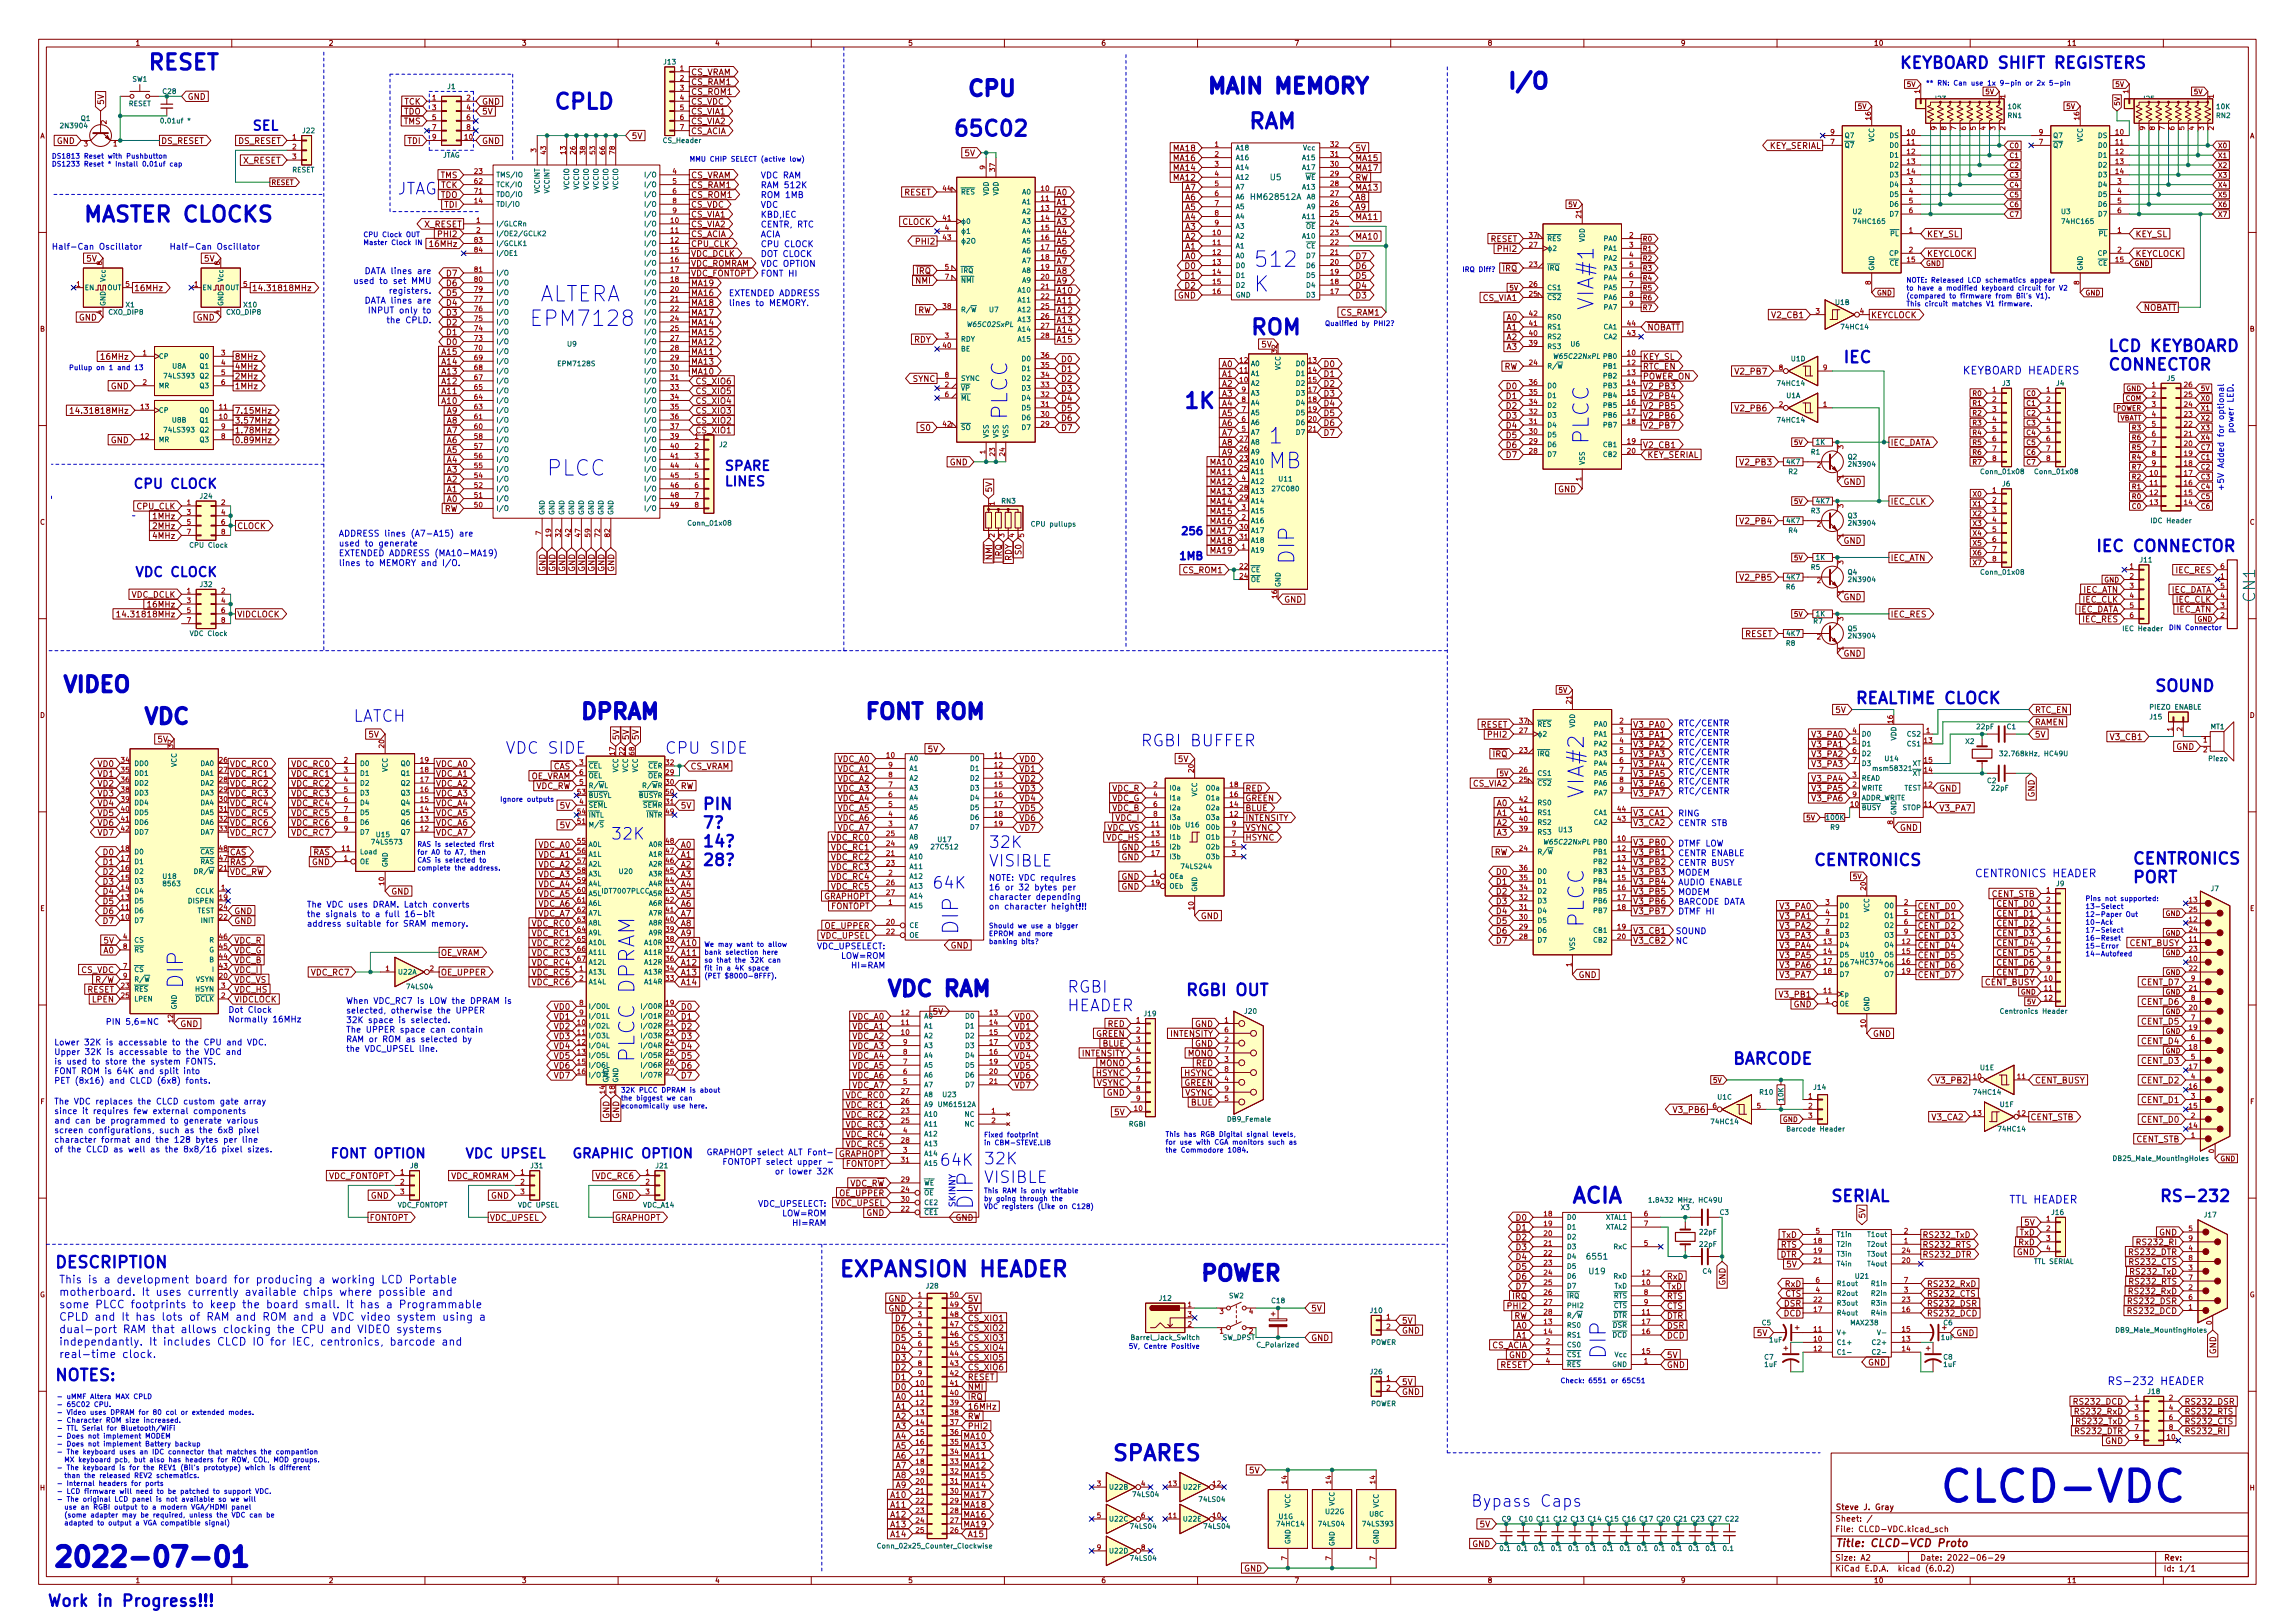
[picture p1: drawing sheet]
<svg xmlns="http://www.w3.org/2000/svg" width="594mm" height="420mm" viewBox="0 0 594 420" stroke-linecap="round" stroke-linejoin="round" font-family="sans-serif">
<defs><g id="words">
<text font-size="11.1" fill="#0000c2" x="501.6" y="388.9">CLCD-VDC</text>
<text font-size="7" fill="#0000c2" x="13.3" y="405.6">2022-07-01</text>
<g font-size="5.6" fill="#0000c2">
<text x="38.6" y="18.1">RESET</text>
<text x="389.9" y="23">I/O</text>
<text x="144.2" y="28.3">CPLD</text>
<text x="251.8" y="24.9">CPU</text>
<text x="314.1" y="24.2">MAIN MEMORY</text>
<text x="250.3" y="35.2">65C02</text>
<text x="323.3" y="33.3">RAM</text>
<text x="22.5" y="57.5">MASTER CLOCKS</text>
<text x="324.5" y="69.1">512</text>
<text x="324.5" y="75.6">K</text>
<text x="138.1" y="78.1">ALTERA</text>
<text x="412.6" y="79.2" transform="rotate(-90 412.6 79.2)">VIA#1</text>
<text x="140.1" y="84.4">EPM7128</text>
<text x="324.2" y="86.7">ROM</text>
<text x="307.9" y="105.7">1K</text>
<text x="260.8" y="108.8" transform="rotate(-90 260.8 108.8)">PLCC</text>
<text x="328.3" y="114.9">1</text>
<text x="411.3" y="115.1" transform="rotate(-90 411.3 115.1)">PLCC</text>
<text x="141.7" y="123.2">PLCC</text>
<text x="328.3" y="121.3">MB</text>
<text x="335.1" y="146.2" transform="rotate(-90 335.1 146.2)">DIP</text>
<text x="15.9" y="179.2">VIDEO</text>
<text x="36.8" y="187.4">VDC</text>
<text x="149.9" y="186.2">DPRAM</text>
<text x="223.5" y="186.2">FONT ROM</text>
<text x="410" y="205.5" transform="rotate(-90 410 205.5)">VIA#2</text>
<text x="248.1" y="242.1" transform="rotate(-90 248.1 242.1)">DIP</text>
<text x="410" y="240.2" transform="rotate(-90 410 240.2)">PLCC</text>
<text x="47.4" y="256.1" transform="rotate(-90 47.4 256.1)">DIP</text>
<text x="229.2" y="257.9">VDC RAM</text>
<text x="164.3" y="275.1" transform="rotate(-90 164.3 275.1)">PLCC DPRAM</text>
<text x="406.8" y="311.5">ACIA</text>
<text x="251.9" y="313.2" transform="rotate(-90 251.9 313.2)">DIP</text>
<text x="219.2" y="330.5">EXPANSION HEADER</text>
<text x="311.1" y="331.6">POWER</text>
<text x="415.7" y="352" transform="rotate(-90 415.7 352)">DIP</text>
<text x="287.7" y="378.1">SPARES</text>
</g>
<g font-size="4.2" fill="#0000c2">
<text x="491.5" y="17.7">KEYBOARD SHIFT REGISTERS</text>
<text x="102.9" y="50.4">JTAG</text>
<text x="476.9" y="93.9">IEC</text>
<text x="545.5" y="91">LCD KEYBOARD</text>
<text x="545.5" y="95.9">CONNECTOR</text>
<text x="542.3" y="142.8">IEC CONNECTOR</text>
<text x="557.5" y="179">SOUND</text>
<text x="480.1" y="182.2">REALTIME CLOCK</text>
<text x="91.4" y="186.9">LATCH</text>
<text x="130.8" y="195.1">VDC SIDE</text>
<text x="172.1" y="195.1">CPU SIDE</text>
<text x="295.3" y="193.2">RGBI BUFFER</text>
<text x="181.6" y="209.6">PIN</text>
<text x="181.6" y="214.5">7?</text>
<text x="158.1" y="217.4">32K</text>
<text x="181.6" y="219.3">14?</text>
<text x="255.9" y="219.5">32K</text>
<text x="181.6" y="224.1">28?</text>
<text x="255.9" y="224.3">VISIBLE</text>
<text x="469.3" y="224.1">CENTRONICS</text>
<text x="551.8" y="223.7">CENTRONICS</text>
<text x="241.3" y="230.1">64K</text>
<text x="551.8" y="228.6">PORT</text>
<text x="276.2" y="257">RGBI</text>
<text x="306.7" y="257.8">RGBI OUT</text>
<text x="276.2" y="261.8">HEADER</text>
<text x="448.3" y="275.6">BARCODE</text>
<text x="243.2" y="301.8">64K</text>
<text x="254.6" y="301.4">32K</text>
<text x="254.6" y="306.3">VISIBLE</text>
<text x="473.7" y="311.1">SERIAL</text>
<text x="558.8" y="311.1">RS-232</text>
<text x="14" y="328.3">DESCRIPTION</text>
<text x="14" y="357.5">NOTES:</text>
<text x="383.4" y="390.1">Bypass Caps</text>
<text x="12.1" y="415.9">Work in Progress!!!</text>
</g>
<text font-size="4.2" fill="#006464" x="583.8" y="155.7" transform="rotate(-90 583.8 155.7)">CN1</text>
<g font-size="3.5" fill="#0000c2">
<text x="65.6" y="33.8">SEL</text>
<text x="187.3" y="121.8">SPARE</text>
<text x="187.3" y="125.8">LINES</text>
<text x="35.9" y="126.5">CPU CLOCK</text>
<text x="35.9" y="149.3">VDC CLOCK</text>
<text x="86.8" y="299.8">FONT OPTION</text>
<text x="121.8" y="299.8">VDC UPSEL</text>
<text x="149.5" y="299.8">GRAPHIC OPTION</text>
</g>
<g font-size="2.8" fill="#0000c2">
<text x="508" y="96.9">KEYBOARD HEADERS</text>
<text x="307.1" y="138.5">256</text>
<text x="305.9" y="144.9">1MB</text>
<text x="511.2" y="227.1">CENTRONICS HEADER</text>
<text x="520.1" y="311.5">TTL HEADER</text>
<text x="15.2" y="332.2">This is a development board for producing a working LCD Portable</text>
<text x="15.2" y="335.4">motherboard. It uses currently available chips where possible and</text>
<text x="15.2" y="338.7">some PLCC footprints to keep the board small. It has a Programmable</text>
<text x="15.2" y="341.9">CPLD and It has lots of RAM and ROM and a VDC video system using a</text>
<text x="15.2" y="345.1">dual-port RAM that allows clocking the CPU and VIDEO systems</text>
<text x="15.2" y="348.3">independantly. It includes CLCD IO for IEC, centronics, barcode and</text>
<text x="15.2" y="351.5">real-time clock.</text>
<text x="545.5" y="358.5">RS-232 HEADER</text>
</g>
<text font-size="2.8" fill="#840000" x="475" y="400.5">Title: CLCD-VCD Proto</text>
<g font-size="2.2" fill="#840000">
<text x="178.8" y="22">CS_RAM1</text>
<text x="178.8" y="19.5">CS_VRAM</text>
<text x="178.8" y="24.6">CS_ROM1</text>
<text x="457.9" y="38.5">KEY_SERIAL</text>
<text x="62.8" y="42.3">X_RESET</text>
<text x="178.8" y="46.1">CS_VRAM</text>
<text x="178.8" y="51.2">CS_ROM1</text>
<text x="178.8" y="48.7">CS_RAM1</text>
<text x="109.7" y="58.8">X_RESET</text>
<text x="498.8" y="61.4">KEY_SL</text>
<text x="552.7" y="61.4">KEY_SL</text>
<text x="498.8" y="66.5">KEYCLOCK</text>
<text x="552.7" y="66.5">KEYCLOCK</text>
<text x="458.9" y="82.3">V2_CB1</text>
<text x="484.3" y="82.3">KEYCLOCK</text>
<text x="552.8" y="80.4">~{NOBATT}</text>
<text x="426.4" y="85.5">~{NOBATT}</text>
<text x="425.2" y="95.7">RTC_EN</text>
<text x="425.2" y="93.1">KEY_SL</text>
<text x="425.2" y="100.8">V2_PB3</text>
<text x="425.2" y="98.2">POWER_ON</text>
<text x="449.5" y="96.9">V2_PB7</text>
<text x="425.2" y="103.3">V2_PB4</text>
<text x="425.2" y="105.8">V2_PB5</text>
<text x="449.5" y="106.5">V2_PB6</text>
<text x="425.2" y="108.4">V2_PB6</text>
<text x="425.2" y="110.9">V2_PB7</text>
<text x="425.2" y="116">V2_CB1</text>
<text x="426.4" y="118.5">KEY_SERIAL</text>
<text x="489.3" y="115.4">IEC_DATA</text>
<text x="450.8" y="120.4">V2_PB3</text>
<text x="489.3" y="130.6">IEC_CLK</text>
<text x="450.8" y="135.7">V2_PB4</text>
<text x="256.8" y="146.5" transform="rotate(-90 256.8 146.5)">~{NMI}</text>
<text x="259.3" y="146.3" transform="rotate(-90 259.3 146.3)">~{IRQ}</text>
<text x="489.3" y="145.2">IEC_ATN</text>
<text x="563.3" y="148.4">IEC_RES</text>
<text x="450.8" y="150.3">V2_PB5</text>
<text x="539.1" y="156">IEC_CLK</text>
<text x="539.1" y="153.5">IEC_ATN</text>
<text x="561.7" y="153.5">IEC_DATA</text>
<text x="563.3" y="156">IEC_CLK</text>
<text x="489.3" y="159.8">IEC_RES</text>
<text x="537.6" y="158.5">IEC_DATA</text>
<text x="539.1" y="161.1">IEC_RES</text>
<text x="563.3" y="158.5">IEC_ATN</text>
<text x="451.6" y="164.9">RESET</text>
<text x="526.7" y="184.6">RTC_EN</text>
<text x="422.7" y="190.9">V3_PA1</text>
<text x="422.7" y="188.4">V3_PA0</text>
<text x="469.2" y="190.9">V3_PA0</text>
<text x="546.6" y="191.6">V3_CB1</text>
<text x="422.7" y="193.5">V3_PA2</text>
<text x="422.7" y="196">V3_PA3</text>
<text x="469.2" y="196">V3_PA2</text>
<text x="469.2" y="193.5">V3_PA1</text>
<text x="422.7" y="203.6">V3_PA6</text>
<text x="422.7" y="198.5">V3_PA4</text>
<text x="422.7" y="201.1">V3_PA5</text>
<text x="469.2" y="202.3">V3_PA4</text>
<text x="469.2" y="198.5">V3_PA3</text>
<text x="422.7" y="206.2">V3_PA7</text>
<text x="469.2" y="207.4">V3_PA6</text>
<text x="469.2" y="204.9">V3_PA5</text>
<text x="501.9" y="210">V3_PA7</text>
<text x="422.7" y="211.2">V3_CA1</text>
<text x="422.7" y="213.8">V3_CA2</text>
<text x="422.7" y="221.4">V3_PB1</text>
<text x="422.7" y="218.9">V3_PB0</text>
<text x="422.7" y="223.9">V3_PB2</text>
<text x="422.7" y="226.5">V3_PB3</text>
<text x="422.7" y="229">V3_PB4</text>
<text x="422.7" y="231.6">V3_PB5</text>
<text x="515.4" y="232.2">CENT_STB</text>
<text x="422.7" y="236.6">V3_PB7</text>
<text x="422.7" y="234.1">V3_PB6</text>
<text x="460.9" y="237.9">V3_PA1</text>
<text x="460.9" y="235.4">V3_PA0</text>
<text x="496.3" y="235.4">CENT_D0</text>
<text x="496.3" y="237.9">CENT_D1</text>
<text x="516.9" y="237.3">CENT_D1</text>
<text x="516.9" y="239.8">CENT_D2</text>
<text x="516.9" y="234.7">CENT_D0</text>
<text x="422.7" y="241.7">V3_CB1</text>
<text x="422.7" y="244.3">V3_CB2</text>
<text x="460.9" y="240.4">V3_PA2</text>
<text x="460.9" y="243">V3_PA3</text>
<text x="460.9" y="245.5">V3_PA4</text>
<text x="496.3" y="243">CENT_D3</text>
<text x="496.3" y="240.4">CENT_D2</text>
<text x="496.3" y="245.5">CENT_D4</text>
<text x="516.9" y="244.9">CENT_D4</text>
<text x="516.9" y="242.4">CENT_D3</text>
<text x="551.2" y="244.9">CENT_BUSY</text>
<text x="460.9" y="250.6">V3_PA6</text>
<text x="460.9" y="248.1">V3_PA5</text>
<text x="496.3" y="250.6">CENT_D6</text>
<text x="496.3" y="248.1">CENT_D5</text>
<text x="516.9" y="250">CENT_D6</text>
<text x="516.9" y="247.4">CENT_D5</text>
<text x="460.9" y="253.1">V3_PA7</text>
<text x="496.3" y="253.1">CENT_D7</text>
<text x="513.7" y="255.1">CENT_BUSY</text>
<text x="516.9" y="252.5">CENT_D7</text>
<text x="554.4" y="255.1">CENT_D7</text>
<text x="460.9" y="258.2">V3_PB1</text>
<text x="554.4" y="260.1">CENT_D6</text>
<text x="554.4" y="265.2">CENT_D5</text>
<text x="554.4" y="275.4">CENT_D3</text>
<text x="554.4" y="270.3">CENT_D4</text>
<text x="501.5" y="280.5">V3_PB2</text>
<text x="526.7" y="280.5">CENT_BUSY</text>
<text x="554.4" y="280.5">CENT_D2</text>
<text x="554.4" y="285.5">CENT_D1</text>
<text x="433.5" y="288.1">V3_PB6</text>
<text x="500.2" y="290">V3_CA2</text>
<text x="525.5" y="290">CENT_STB</text>
<text x="554.4" y="290.6">CENT_D0</text>
<text x="552.8" y="295.7">CENT_STB</text>
</g>
<g font-size="2.2" fill="#0000c2">
<text x="196.8" y="46.2">VDC RAM</text>
<text x="196.8" y="48.7">RAM 512K</text>
<text x="196.8" y="51.3">ROM 1MB</text>
<text x="196.8" y="53.8">VDC</text>
<text x="196.8" y="56.3">KBD,IEC</text>
<text x="196.8" y="58.9">CENTR, RTC</text>
<text x="13.3" y="64.6">Half-Can Oscillator</text>
<text x="43.8" y="64.6">Half-Can Oscillator</text>
<text x="196.8" y="61.4">ACIA</text>
<text x="196.8" y="64">CPU CLOCK</text>
<text x="96.1" y="70.9">DATA lines are</text>
<text x="196.8" y="66.5">DOT CLOCK</text>
<text x="196.8" y="69.1">VDC OPTION</text>
<text x="196.8" y="71.6">FONT HI</text>
<text x="94.3" y="73.5">used to set MMU</text>
<text x="101.9" y="76">registers.</text>
<text x="188.6" y="76.7">EXTENDED ADDRESS</text>
<text x="96.1" y="78.6">DATA lines are</text>
<text x="97.3" y="81.1">INPUT only to</text>
<text x="101.2" y="83.7">the CPLD.</text>
<text x="188.6" y="79.2">lines to MEMORY.</text>
<text x="578.2" y="111.1" transform="rotate(-90 578.2 111.1)">power LED.</text>
<text x="575.7" y="122.9" transform="rotate(-90 575.7 122.9)">+5V Added for optional</text>
<text x="87.6" y="138.9">ADDRESS lines (A7-A15) are</text>
<text x="87.6" y="141.4">used to generate</text>
<text x="87.6" y="144">EXTENDED ADDRESS (MA10-MA19)</text>
<text x="87.6" y="146.5">lines to MEMORY and I/O.</text>
<text x="434.3" y="188">RTC/CENTR</text>
<text x="434.3" y="190.5">RTC/CENTR</text>
<text x="434.3" y="193">RTC/CENTR</text>
<text x="434.3" y="195.5">RTC/CENTR</text>
<text x="434.3" y="198.1">RTC/CENTR</text>
<text x="434.3" y="200.6">RTC/CENTR</text>
<text x="434.3" y="203.1">RTC/CENTR</text>
<text x="434.3" y="205.6">RTC/CENTR</text>
<text x="434.3" y="211.3">RING</text>
<text x="434.3" y="213.8">CENTR STB</text>
<text x="434.3" y="219.1">DTMF LOW</text>
<text x="434.3" y="221.6">CENTR ENABLE</text>
<text x="434.3" y="224.1">CENTR BUSY</text>
<text x="434.3" y="226.7">MODEM</text>
<text x="434.3" y="229.2">AUDIO ENABLE</text>
<text x="434.3" y="231.7">MODEM</text>
<text x="434.3" y="234.2">BARCODE DATA</text>
<text x="434.3" y="236.7">DTMF HI</text>
<text x="433.7" y="241.8">SOUND</text>
<text x="433.7" y="244.3">NC</text>
<text x="247.3" y="312.6" transform="rotate(-90 247.3 312.6)">SKINNY</text>
</g>
<g font-size="2.1" fill="#840000">
<text x="26.9" y="27.2" transform="rotate(-90 26.9 27.2)">5V</text>
<text x="48.5" y="25.8">GND</text>
<text x="104.5" y="29.6">TDO</text>
<text x="104.6" y="27.1">TCK</text>
<text x="124.7" y="29.6">5V</text>
<text x="124.7" y="27.1">GND</text>
<text x="178.8" y="29.6">CS_VIA1</text>
<text x="178.8" y="27.1">CS_VDC</text>
<text x="104.5" y="32.2">TMS</text>
<text x="163.4" y="36">5V</text>
<text x="178.8" y="34.7">CS_ACIA</text>
<text x="178.8" y="32.2">CS_VIA2</text>
<text x="14.7" y="37.2">GND</text>
<text x="41.7" y="37.2">DS_RESET</text>
<text x="61.6" y="37.2">DS_RESET</text>
<text x="105.5" y="37.2">TDI</text>
<text x="124.7" y="37.2">GND</text>
<text x="249.9" y="40.4">5V</text>
<text x="304" y="39.1">MA18</text>
<text x="304" y="41.7">MA16</text>
<text x="350.8" y="41.7">MA15</text>
<text x="350.8" y="39.1">5V</text>
<text x="114" y="46.1">TMS</text>
<text x="304" y="44.2">MA14</text>
<text x="304" y="46.8">MA12</text>
<text x="350.8" y="46.8">RW</text>
<text x="350.8" y="44.2">MA17</text>
<text x="114" y="51.2">TDO</text>
<text x="114.1" y="48.7">TCK</text>
<text x="115.1" y="53.7">TDI</text>
<text x="178.8" y="53.7">CS_VDC</text>
<text x="234" y="50.6">RESET</text>
<text x="273.4" y="53.1">A1</text>
<text x="273.4" y="50.6">A0</text>
<text x="306.9" y="49.3">A7</text>
<text x="306.9" y="51.8">A6</text>
<text x="350.8" y="51.8">A8</text>
<text x="350.8" y="49.3">MA13</text>
<text x="178.8" y="56.3">CS_VIA1</text>
<text x="178.8" y="58.8">CS_VIA2</text>
<text x="233.5" y="58.2">CLOCK</text>
<text x="273.4" y="55.7">A2</text>
<text x="273.4" y="58.2">A3</text>
<text x="306.9" y="54.4">A5</text>
<text x="306.9" y="56.9">A4</text>
<text x="306.9" y="59.5">A3</text>
<text x="350.8" y="54.4">A9</text>
<text x="350.8" y="56.9">MA11</text>
<text x="111.8" y="63.9">16MHz</text>
<text x="113.8" y="61.4">PHI2</text>
<text x="178.8" y="63.9">CPU_CLK</text>
<text x="178.8" y="61.4">CS_ACIA</text>
<text x="237.5" y="63.3">PHI2</text>
<text x="273.4" y="65.8">A6</text>
<text x="273.4" y="60.7">A4</text>
<text x="273.4" y="63.3">A5</text>
<text x="306.9" y="64.5">A1</text>
<text x="306.9" y="62">A2</text>
<text x="350.8" y="62">MA10</text>
<text x="385.7" y="62.6">RESET</text>
<text x="388.1" y="65.2">PHI2</text>
<text x="22.6" y="67.7">5V</text>
<text x="53" y="67.7">5V</text>
<text x="115.8" y="71.5">D7</text>
<text x="178.8" y="66.4">VDC_DCLK</text>
<text x="178.8" y="69">VDC_ROMRAM</text>
<text x="178.8" y="71.5">VDC_FONTOPT</text>
<text x="235.6" y="70.9">~{IRQ}</text>
<text x="273.4" y="70.9">A8</text>
<text x="273.4" y="68.4">A7</text>
<text x="306.9" y="67.1">A0</text>
<text x="306.9" y="69.6">D0</text>
<text x="350.8" y="67.1">D7</text>
<text x="350.8" y="69.6">D6</text>
<text x="387.4" y="70.3">~{IRQ}</text>
<text x="34.7" y="75.3">16MHz</text>
<text x="65.2" y="75.3">14.31818MHz</text>
<text x="115.8" y="76.6">D5</text>
<text x="115.8" y="74.1">D6</text>
<text x="178.8" y="74.1">MA19</text>
<text x="178.8" y="76.6">MA16</text>
<text x="273.4" y="76">A10</text>
<text x="273.4" y="73.4">A9</text>
<text x="304.9" y="77.2">GND</text>
<text x="306.9" y="72.2">D1</text>
<text x="306.9" y="74.7">D2</text>
<text x="350.8" y="77.2">D3</text>
<text x="350.8" y="72.2">D5</text>
<text x="350.8" y="74.7">D4</text>
<text x="384" y="77.9">CS_VIA1</text>
<text x="20.4" y="83">GND</text>
<text x="50.9" y="83">GND</text>
<text x="115.8" y="81.7">D3</text>
<text x="115.8" y="79.1">D4</text>
<text x="178.8" y="79.1">MA18</text>
<text x="178.8" y="81.7">MA17</text>
<text x="237.5" y="81.1">RW</text>
<text x="273.4" y="78.5">A11</text>
<text x="273.4" y="81.1">A12</text>
<text x="273.4" y="83.6">A13</text>
<text x="347.1" y="81.7">CS_RAM1</text>
<text x="390.1" y="83">A0</text>
<text x="115.8" y="89.3">D0</text>
<text x="115.8" y="84.2">D2</text>
<text x="115.8" y="86.8">D1</text>
<text x="178.8" y="84.2">MA14</text>
<text x="178.8" y="89.3">MA12</text>
<text x="178.8" y="86.8">MA15</text>
<text x="236.6" y="88.7">RDY</text>
<text x="273.4" y="86.1">A14</text>
<text x="273.4" y="88.7">A15</text>
<text x="326.7" y="89.9">5V</text>
<text x="390.1" y="85.5">A1</text>
<text x="390.1" y="88">A2</text>
<text x="26.7" y="93.1">16MHz</text>
<text x="60.7" y="95.7">4MHz</text>
<text x="60.7" y="93.1">8MHz</text>
<text x="114.6" y="91.8">A15</text>
<text x="114.6" y="94.4">A14</text>
<text x="178.8" y="94.4">MA13</text>
<text x="178.8" y="91.8">MA11</text>
<text x="274.6" y="93.8">D0</text>
<text x="316.4" y="95">A0</text>
<text x="342.5" y="95">D0</text>
<text x="389.3" y="95.7">RW</text>
<text x="390.1" y="90.6">A3</text>
<text x="28.7" y="100.7">GND</text>
<text x="60.7" y="100.7">1MHz</text>
<text x="60.7" y="98.2">2MHz</text>
<text x="114.6" y="96.9">A13</text>
<text x="114.6" y="99.5">A12</text>
<text x="178.8" y="96.9">MA10</text>
<text x="180" y="99.5">CS_XIO6</text>
<text x="236.3" y="98.8">SYNC</text>
<text x="274.6" y="98.8">D2</text>
<text x="274.6" y="101.4">D3</text>
<text x="274.6" y="96.3">D1</text>
<text x="316.4" y="97.6">A1</text>
<text x="316.4" y="100.1">A2</text>
<text x="342.5" y="97.6">D1</text>
<text x="342.5" y="100.1">D2</text>
<text x="390.1" y="100.7">D0</text>
<text x="20.2" y="107.1">14.31818MHz</text>
<text x="60.7" y="107.1">7.15MHz</text>
<text x="114.6" y="102">A11</text>
<text x="114.6" y="104.5">A10</text>
<text x="115.8" y="107.1">A9</text>
<text x="180" y="107.1">CS_XIO3</text>
<text x="180" y="104.5">CS_XIO4</text>
<text x="180" y="102">CS_XIO5</text>
<text x="274.6" y="103.9">D4</text>
<text x="274.6" y="106.5">D5</text>
<text x="316.4" y="107.7">A5</text>
<text x="316.4" y="102.6">A3</text>
<text x="316.4" y="105.2">A4</text>
<text x="342.5" y="107.7">D5</text>
<text x="342.5" y="105.2">D4</text>
<text x="342.5" y="102.6">D3</text>
<text x="390.1" y="103.3">D1</text>
<text x="390.1" y="105.8">D2</text>
<text x="60.7" y="109.6">3.57MHz</text>
<text x="60.7" y="112.2">1.78MHz</text>
<text x="115.8" y="109.6">A8</text>
<text x="115.8" y="112.2">A7</text>
<text x="180" y="112.2">CS_XIO1</text>
<text x="180" y="109.6">CS_XIO2</text>
<text x="238.5" y="111.5">S0</text>
<text x="274.6" y="111.5">D7</text>
<text x="274.6" y="109">D6</text>
<text x="316.4" y="110.3">A6</text>
<text x="316.4" y="112.8">A7</text>
<text x="342.5" y="110.3">D6</text>
<text x="342.5" y="112.8">D7</text>
<text x="390.1" y="113.4">D5</text>
<text x="390.1" y="108.4">D3</text>
<text x="390.1" y="110.9">D4</text>
<text x="28.7" y="114.7">GND</text>
<text x="60.7" y="114.7">0.89MHz</text>
<text x="115.8" y="114.7">A6</text>
<text x="115.8" y="119.8">A4</text>
<text x="115.8" y="117.2">A5</text>
<text x="316.4" y="117.9">A9</text>
<text x="316.4" y="115.3">A8</text>
<text x="390.1" y="116">D6</text>
<text x="390.1" y="118.5">D7</text>
<text x="115.8" y="124.9">A2</text>
<text x="115.8" y="122.3">A3</text>
<text x="245.9" y="120.4">GND</text>
<text x="313.5" y="123">MA11</text>
<text x="313.5" y="120.4">MA10</text>
<text x="313.5" y="125.5">MA12</text>
<text x="477.1" y="125.5">GND</text>
<text x="35.4" y="131.9">CPU_CLK</text>
<text x="115.8" y="129.9">A0</text>
<text x="115.8" y="127.4">A1</text>
<text x="256.8" y="127.6" transform="rotate(-90 256.8 127.6)">5V</text>
<text x="313.5" y="128">MA13</text>
<text x="313.5" y="130.6">MA14</text>
<text x="403.3" y="127.4">GND</text>
<text x="39.9" y="134.4">1MHz</text>
<text x="39.9" y="136.9">2MHz</text>
<text x="61.3" y="136.9">CLOCK</text>
<text x="115" y="132.5">RW</text>
<text x="313.5" y="135.7">MA16</text>
<text x="313.5" y="133.1">MA15</text>
<text x="39.9" y="139.5">4MHz</text>
<text x="264.4" y="143.4" transform="rotate(-90 264.4 143.4)">S0</text>
<text x="313.5" y="143.3">MA19</text>
<text x="313.5" y="140.7">MA18</text>
<text x="313.5" y="138.2">MA17</text>
<text x="477.1" y="140.7">GND</text>
<text x="141.2" y="148" transform="rotate(-90 141.2 148)">GND</text>
<text x="143.7" y="148" transform="rotate(-90 143.7 148)">GND</text>
<text x="146.3" y="148" transform="rotate(-90 146.3 148)">GND</text>
<text x="148.8" y="148" transform="rotate(-90 148.8 148)">GND</text>
<text x="151.4" y="148" transform="rotate(-90 151.4 148)">GND</text>
<text x="153.9" y="148" transform="rotate(-90 153.9 148)">GND</text>
<text x="156.4" y="148" transform="rotate(-90 156.4 148)">GND</text>
<text x="159" y="148" transform="rotate(-90 159 148)">GND</text>
<text x="261.9" y="145.2" transform="rotate(-90 261.9 145.2)">RDY</text>
<text x="306.3" y="148.4">CS_ROM1</text>
<text x="33.9" y="154.7">VDC_DCLK</text>
<text x="332.4" y="156">GND</text>
<text x="477.1" y="155.3">GND</text>
<text x="32.3" y="159.8">14.31818MHz</text>
<text x="38.7" y="157.3">16MHz</text>
<text x="61.3" y="159.8">VIDCLOCK</text>
<text x="477.1" y="170">GND</text>
<text x="475.3" y="184.6">5V</text>
<text x="95.6" y="190.9">5V</text>
<text x="160.3" y="191.7" transform="rotate(-90 160.3 191.7)">5V</text>
<text x="162.8" y="191.7" transform="rotate(-90 162.8 191.7)">5V</text>
<text x="165.3" y="191.7" transform="rotate(-90 165.3 191.7)">5V</text>
<text x="383.2" y="188.4">RESET</text>
<text x="385.6" y="190.9">PHI2</text>
<text x="526.7" y="187.7">RAMEN</text>
<text x="526.7" y="190.9">5V</text>
<text x="41" y="192.2">5V</text>
<text x="216.8" y="197.3">VDC_A0</text>
<text x="240.4" y="194.7">5V</text>
<text x="263.8" y="197.3">VD0</text>
<text x="305.1" y="197.3">5V</text>
<text x="384.8" y="196">~{IRQ}</text>
<text x="563.4" y="194.1">GND</text>
<text x="25.5" y="203.6">VD2</text>
<text x="25.5" y="201.1">VD1</text>
<text x="25.5" y="198.5">VD0</text>
<text x="59.4" y="201.1">VDC_RC1</text>
<text x="59.4" y="203.6">VDC_RC2</text>
<text x="59.4" y="198.5">VDC_RC0</text>
<text x="75.6" y="198.5">VDC_RC0</text>
<text x="75.6" y="203.6">VDC_RC2</text>
<text x="75.6" y="201.1">VDC_RC1</text>
<text x="112.8" y="198.5">VDC_A0</text>
<text x="112.8" y="201.1">VDC_A1</text>
<text x="112.8" y="203.6">VDC_A2</text>
<text x="137.2" y="201.7">OE_VRAM</text>
<text x="141.6" y="199.2">~{CAS}</text>
<text x="178.7" y="199.2">CS_VRAM</text>
<text x="216.8" y="199.8">VDC_A1</text>
<text x="216.8" y="202.3">VDC_A2</text>
<text x="263.8" y="202.3">VD2</text>
<text x="263.8" y="199.8">VD1</text>
<text x="381.4" y="203.6">CS_VIA2</text>
<text x="25.5" y="208.7">VD4</text>
<text x="25.5" y="206.1">VD3</text>
<text x="59.4" y="208.7">VDC_RC4</text>
<text x="59.4" y="206.1">VDC_RC3</text>
<text x="75.6" y="208.7">VDC_RC4</text>
<text x="75.6" y="206.1">VDC_RC3</text>
<text x="112.8" y="206.1">VDC_A3</text>
<text x="112.8" y="208.7">VDC_A4</text>
<text x="136.9" y="204.2">VDC_R~{W}</text>
<text x="145.1" y="209.3">5V</text>
<text x="176.1" y="204.2">RW</text>
<text x="176.1" y="209.3">5V</text>
<text x="216.8" y="210">VDC_A5</text>
<text x="216.8" y="207.4">VDC_A4</text>
<text x="216.8" y="204.9">VDC_A3</text>
<text x="263.8" y="204.9">VD3</text>
<text x="263.8" y="210">VD5</text>
<text x="263.8" y="207.4">VD4</text>
<text x="287.7" y="207.4">VDC_G</text>
<text x="287.8" y="210">VDC_B</text>
<text x="287.8" y="204.9">VDC_R</text>
<text x="322.3" y="210">BLUE</text>
<text x="322.3" y="207.4">GREEN</text>
<text x="322.3" y="204.9">RED</text>
<text x="387.6" y="208.7">A0</text>
<text x="501.9" y="204.9">GND</text>
<text x="526.7" y="206.4" transform="rotate(-90 526.7 206.4)">GND</text>
<text x="25.5" y="211.2">VD5</text>
<text x="25.5" y="213.8">VD6</text>
<text x="59.4" y="211.2">VDC_RC5</text>
<text x="59.4" y="213.8">VDC_RC6</text>
<text x="75.6" y="211.2">VDC_RC5</text>
<text x="75.6" y="213.8">VDC_RC6</text>
<text x="112.8" y="211.2">VDC_A5</text>
<text x="112.8" y="213.8">VDC_A6</text>
<text x="145.1" y="214.4">5V</text>
<text x="216.8" y="215">VDC_A7</text>
<text x="216.8" y="212.5">VDC_A6</text>
<text x="263.8" y="212.5">VD6</text>
<text x="263.8" y="215">VD7</text>
<text x="286.5" y="215">VDC_VS</text>
<text x="288.8" y="212.5">VDC_I</text>
<text x="322.3" y="212.5">INTENSITY</text>
<text x="322.3" y="215">VSYNC</text>
<text x="387.6" y="213.8">A2</text>
<text x="387.6" y="211.2">A1</text>
<text x="491.7" y="215">GND</text>
<text x="25.5" y="216.3">VD7</text>
<text x="26.9" y="221.4">D0</text>
<text x="59.4" y="221.4">~{CAS}</text>
<text x="59.4" y="216.3">VDC_RC7</text>
<text x="75.6" y="216.3">VDC_RC7</text>
<text x="79.3" y="221.4">~{RAS}</text>
<text x="112.8" y="216.3">VDC_A7</text>
<text x="139.3" y="219.5">VDC_A0</text>
<text x="176.1" y="219.5">A0</text>
<text x="215.3" y="220.1">VDC_RC1</text>
<text x="215.3" y="217.6">VDC_RC0</text>
<text x="286.4" y="217.6">VDC_HS</text>
<text x="290.3" y="220.1">GND</text>
<text x="322.3" y="217.6">HSYNC</text>
<text x="386.7" y="221.4">RW</text>
<text x="387.6" y="216.3">A3</text>
<text x="26.9" y="223.9">D1</text>
<text x="26.9" y="226.5">D2</text>
<text x="59.4" y="223.9">~{RAS}</text>
<text x="59.4" y="226.5">VDC_R~{W}</text>
<text x="80.8" y="223.9">GND</text>
<text x="139.3" y="227.1">VDC_A3</text>
<text x="139.3" y="224.6">VDC_A2</text>
<text x="139.3" y="222">VDC_A1</text>
<text x="176.1" y="227.1">A3</text>
<text x="176.1" y="222">A1</text>
<text x="176.1" y="224.6">A2</text>
<text x="215.3" y="225.2">VDC_RC3</text>
<text x="215.3" y="227.7">VDC_RC4</text>
<text x="215.3" y="222.7">VDC_RC2</text>
<text x="290.3" y="222.7">GND</text>
<text x="290.3" y="227.7">GND</text>
<text x="387.6" y="226.5">D0</text>
<text x="26.9" y="229">D3</text>
<text x="26.9" y="231.5">D4</text>
<text x="101.2" y="231.5">GND</text>
<text x="139.3" y="232.2">VDC_A5</text>
<text x="139.3" y="229.6">VDC_A4</text>
<text x="176.1" y="229.6">A4</text>
<text x="176.1" y="232.2">A5</text>
<text x="213.1" y="232.8">GRAPHOPT</text>
<text x="215.3" y="230.3">VDC_RC5</text>
<text x="290.3" y="230.3">GND</text>
<text x="387.6" y="231.5">D2</text>
<text x="387.6" y="229">D1</text>
<text x="26.9" y="234.1">D5</text>
<text x="26.9" y="239.2">D7</text>
<text x="26.9" y="236.6">D6</text>
<text x="60.6" y="239.2">GND</text>
<text x="60.6" y="236.6">GND</text>
<text x="137.8" y="239.8">VDC_RC0</text>
<text x="139.3" y="234.7">VDC_A6</text>
<text x="139.3" y="237.3">VDC_A7</text>
<text x="176.1" y="239.8">A8</text>
<text x="176.1" y="237.3">A7</text>
<text x="176.1" y="234.7">A6</text>
<text x="215" y="235.4">FONTOPT</text>
<text x="310.8" y="237.9">GND</text>
<text x="387.6" y="234.1">D3</text>
<text x="387.6" y="236.6">D4</text>
<text x="387.6" y="239.2">D5</text>
<text x="27" y="244.2">5V</text>
<text x="60.6" y="244.2">VDC_R</text>
<text x="137.8" y="242.3">VDC_RC1</text>
<text x="137.8" y="244.9">VDC_RC2</text>
<text x="176.1" y="244.9">A10</text>
<text x="176.1" y="242.3">A9</text>
<text x="212.4" y="243">VDC_UPSEL</text>
<text x="213.6" y="240.4">OE_UPPER</text>
<text x="246" y="245.5">GND</text>
<text x="387.6" y="244.2">D7</text>
<text x="387.6" y="241.7">D6</text>
<text x="21" y="251.9">CS_VDC</text>
<text x="26.9" y="246.8">A0</text>
<text x="60.6" y="249.3">VDC_B</text>
<text x="60.6" y="246.8">VDC_G</text>
<text x="60.6" y="251.9">VDC_I</text>
<text x="114" y="247.4">OE_VRAM</text>
<text x="137.8" y="247.4">VDC_RC3</text>
<text x="137.8" y="250">VDC_RC4</text>
<text x="176.1" y="250">A12</text>
<text x="176.1" y="247.4">A11</text>
<text x="22.5" y="256.9">RESET</text>
<text x="25.5" y="254.4">R/W</text>
<text x="60.6" y="254.4">VDC_VS</text>
<text x="60.6" y="256.9">VDC_HS</text>
<text x="80.6" y="252.5">VDC_RC7</text>
<text x="114" y="252.5">OE_UPPER</text>
<text x="137.8" y="252.5">VDC_RC5</text>
<text x="137.8" y="255">VDC_RC6</text>
<text x="176.1" y="252.5">A13</text>
<text x="176.1" y="255">A14</text>
<text x="408.6" y="253.1">GND</text>
<text x="23.9" y="259.5">LPEN</text>
<text x="60.6" y="259.5">VIDCLOCK</text>
<text x="143.6" y="261.4">VD0</text>
<text x="143.6" y="263.9">VD1</text>
<text x="176.1" y="263.9">D1</text>
<text x="176.1" y="261.4">D0</text>
<text x="220.6" y="263.9">VDC_A0</text>
<text x="241.6" y="262.7">5V</text>
<text x="262.5" y="263.9">VD0</text>
<text x="464.3" y="260.8">GND</text>
<text x="46.6" y="265.8">GND</text>
<text x="143.6" y="269">VD3</text>
<text x="143.6" y="266.5">VD2</text>
<text x="176.1" y="266.5">D2</text>
<text x="176.1" y="269">D3</text>
<text x="220.6" y="266.5">VDC_A1</text>
<text x="220.6" y="269">VDC_A2</text>
<text x="262.5" y="266.5">VD1</text>
<text x="262.5" y="269">VD2</text>
<text x="283.7" y="268.4">GREEN</text>
<text x="286.7" y="265.8">RED</text>
<text x="303" y="268.4">INTENSITY</text>
<text x="309.4" y="265.8">GND</text>
<text x="484.8" y="268.4">GND</text>
<text x="143.6" y="274.1">VD5</text>
<text x="143.6" y="271.6">VD4</text>
<text x="176.1" y="274.1">D5</text>
<text x="176.1" y="271.6">D4</text>
<text x="220.6" y="274.1">VDC_A4</text>
<text x="220.6" y="271.6">VDC_A3</text>
<text x="262.5" y="271.6">VD3</text>
<text x="262.5" y="274.1">VD4</text>
<text x="280.1" y="273.5">INTENSITY</text>
<text x="284.6" y="276">MONO</text>
<text x="285.4" y="270.9">BLUE</text>
<text x="307.5" y="273.5">MONO</text>
<text x="309.4" y="270.9">GND</text>
<text x="309.6" y="276">RED</text>
<text x="143.6" y="279.2">VD7</text>
<text x="143.6" y="276.6">VD6</text>
<text x="176.1" y="276.6">D6</text>
<text x="176.1" y="279.2">D7</text>
<text x="220.6" y="279.2">VDC_A6</text>
<text x="220.6" y="276.6">VDC_A5</text>
<text x="220.6" y="281.7">VDC_A7</text>
<text x="262.5" y="276.6">VD5</text>
<text x="262.5" y="279.2">VD6</text>
<text x="262.5" y="281.7">VD7</text>
<text x="283.8" y="278.5">HSYNC</text>
<text x="283.9" y="281.1">VSYNC</text>
<text x="306.5" y="281.1">GREEN</text>
<text x="306.6" y="278.5">HSYNC</text>
<text x="219.1" y="284.3">VDC_RC0</text>
<text x="219.1" y="286.8">VDC_RC1</text>
<text x="286.5" y="283.6">GND</text>
<text x="306.8" y="283.6">VSYNC</text>
<text x="308.3" y="286.2">BLUE</text>
<text x="157.7" y="289.6" transform="rotate(-90 157.7 289.6)">GND</text>
<text x="160.3" y="289.6" transform="rotate(-90 160.3 289.6)">GND</text>
<text x="219.1" y="289.3">VDC_RC2</text>
<text x="219.1" y="291.9">VDC_RC3</text>
<text x="288.6" y="288.7">5V</text>
<text x="217" y="299.5">GRAPHOPT</text>
<text x="219.1" y="297">VDC_RC5</text>
<text x="219.1" y="294.4">VDC_RC4</text>
<text x="84.9" y="305.2">VDC_FONTOPT</text>
<text x="116.4" y="305.2">VDC_ROMRAM</text>
<text x="154.3" y="305.2">VDC_RC6</text>
<text x="218.8" y="302">FONTOPT</text>
<text x="96" y="310.3">GND</text>
<text x="127.1" y="310.3">GND</text>
<text x="159.5" y="310.3">GND</text>
<text x="217.4" y="309.7">OE_UPPER</text>
<text x="218.1" y="307.1">VDC_R~{W}</text>
<text x="95.6" y="316">FONTOPT</text>
<text x="126.7" y="316">VDC_UPSEL</text>
<text x="159.1" y="316">GRAPHOPT</text>
<text x="216.2" y="312.2">VDC_UPSEL</text>
<text x="224.3" y="314.7">GND</text>
<text x="247.3" y="316">GND</text>
<text x="392.6" y="316">D0</text>
<text x="482.8" y="315.5" transform="rotate(-90 482.8 315.5)">5V</text>
<text x="524.2" y="317.3">5V</text>
<text x="392.6" y="321.1">D2</text>
<text x="392.6" y="323.6">D3</text>
<text x="392.6" y="318.5">D1</text>
<text x="459.3" y="323">~{RTS}</text>
<text x="461.2" y="320.4">TxD</text>
<text x="497.6" y="320.4">RS232_TxD</text>
<text x="497.6" y="323">RS232_RTS</text>
<text x="522.6" y="322.4">RxD</text>
<text x="522.8" y="319.8">TxD</text>
<text x="553.8" y="322.4">RS232_RI</text>
<text x="558.9" y="319.8">GND</text>
<text x="392.6" y="328.7">D5</text>
<text x="392.6" y="326.2">D4</text>
<text x="459.2" y="325.5">~{DTR}</text>
<text x="462.6" y="328.1">5V</text>
<text x="497.6" y="325.5">RS232_DTR</text>
<text x="522.1" y="324.9">GND</text>
<text x="551.6" y="324.9">RS232_DTR</text>
<text x="551.7" y="327.4">RS232_CTS</text>
<text x="551.9" y="330">RS232_TxD</text>
<text x="392.6" y="333.8">D7</text>
<text x="392.6" y="331.2">D6</text>
<text x="431.4" y="331.2">RxD</text>
<text x="431.4" y="333.8">TxD</text>
<text x="446.6" y="332.8" transform="rotate(-90 446.6 332.8)">GND</text>
<text x="460.4" y="335.7">~{CTS}</text>
<text x="462.1" y="333.1">RxD</text>
<text x="498.7" y="333.1">RS232_RxD</text>
<text x="498.7" y="335.7">RS232_CTS</text>
<text x="551.7" y="335.1">RS232_RxD</text>
<text x="551.7" y="332.5">RS232_RTS</text>
<text x="230" y="339.5">GND</text>
<text x="230" y="337">GND</text>
<text x="250.4" y="337">5V</text>
<text x="250.4" y="339.5">5V</text>
<text x="339.3" y="339.5">5V</text>
<text x="389.9" y="336.3">~{IRQ}</text>
<text x="390.6" y="338.9">PHI2</text>
<text x="391.8" y="341.4">RW</text>
<text x="431.4" y="341.4">~{DTR}</text>
<text x="431.4" y="336.3">~{RTS}</text>
<text x="431.4" y="338.9">~{CTS}</text>
<text x="460.2" y="338.2">~{DSR}</text>
<text x="498.7" y="340.8">RS232_DCD</text>
<text x="498.7" y="338.2">RS232_DSR</text>
<text x="551.4" y="340.1">RS232_DCD</text>
<text x="551.5" y="337.6">RS232_DSR</text>
<text x="232" y="344.6">D6</text>
<text x="232" y="347.1">D5</text>
<text x="232" y="342">D7</text>
<text x="250.4" y="347.1">CS_XIO3</text>
<text x="250.4" y="342">CS_XIO1</text>
<text x="250.4" y="344.6">CS_XIO2</text>
<text x="339.3" y="347.1">GND</text>
<text x="362.8" y="345.2">GND</text>
<text x="362.8" y="342.7">5V</text>
<text x="392.6" y="343.9">A0</text>
<text x="392.6" y="346.5">A1</text>
<text x="431.4" y="343.9">~{DSR}</text>
<text x="455" y="345.8">5V</text>
<text x="506.3" y="345.8">GND</text>
<text x="232" y="352.2">D3</text>
<text x="232" y="349.7">D4</text>
<text x="250.4" y="352.2">CS_XIO5</text>
<text x="250.4" y="349.7">CS_XIO4</text>
<text x="386" y="349">CS_ACIA</text>
<text x="390.6" y="351.6">GND</text>
<text x="431.4" y="351.6">5V</text>
<text x="483.5" y="353.5">GND</text>
<text x="573.6" y="350.6" transform="rotate(-90 573.6 350.6)">GND</text>
<text x="232" y="359.8">D0</text>
<text x="232" y="354.7">D2</text>
<text x="232" y="357.3">D1</text>
<text x="250.4" y="354.7">CS_XIO6</text>
<text x="250.4" y="357.3">RESET</text>
<text x="362.8" y="358.5">5V</text>
<text x="388.3" y="354.1">RESET</text>
<text x="431.4" y="354.1">GND</text>
<text x="232" y="362.4">A0</text>
<text x="232" y="364.9">A1</text>
<text x="250.4" y="362.4">~{IRQ}</text>
<text x="250.4" y="364.9">16MHz</text>
<text x="362.8" y="361.1">GND</text>
<text x="537.4" y="363.6">RS232_DCD</text>
<text x="565.4" y="363.6">RS232_DSR</text>
<text x="232" y="370">A3</text>
<text x="232" y="367.4">A2</text>
<text x="250.4" y="367.4">RW</text>
<text x="250.4" y="370">PHI2</text>
<text x="537.6" y="371.2">RS232_DTR</text>
<text x="537.7" y="366.2">RS232_RxD</text>
<text x="538" y="368.7">RS232_TxD</text>
<text x="565.4" y="366.2">RS232_RTS</text>
<text x="565.4" y="371.2">RS232_RI</text>
<text x="565.4" y="368.7">RS232_CTS</text>
<text x="232" y="372.5">A4</text>
<text x="232" y="377.6">A6</text>
<text x="232" y="375.1">A5</text>
<text x="249.3" y="377.6">MA11</text>
<text x="249.3" y="372.5">MA10</text>
<text x="249.3" y="375.1">MA13</text>
<text x="544.9" y="373.8">GND</text>
<text x="232" y="380.1">A7</text>
<text x="232" y="382.7">A8</text>
<text x="249.3" y="380.1">MA12</text>
<text x="249.3" y="382.7">MA15</text>
<text x="323.5" y="381.4">5V</text>
<text x="230.8" y="387.8">A10</text>
<text x="232" y="385.2">A9</text>
<text x="249.3" y="385.2">MA14</text>
<text x="249.3" y="387.8">MA17</text>
<text x="230.8" y="392.8">A12</text>
<text x="230.8" y="395.4">A13</text>
<text x="230.8" y="390.3">A11</text>
<text x="249.3" y="392.8">MA16</text>
<text x="249.3" y="395.4">MA19</text>
<text x="249.3" y="390.3">MA18</text>
<text x="383.2" y="395.4">5V</text>
<text x="475" y="393.9">Sheet: /</text>
<text x="475" y="390.9">Steve J. Gray</text>
<text x="230.8" y="397.9">A14</text>
<text x="250.4" y="397.9">A15</text>
<text x="381.1" y="400.5">GND</text>
<text x="475" y="396.6">File: CLCD-VDC.kicad_sch</text>
<text x="322.1" y="406.8">GND</text>
<text x="475" y="406.8">KiCad E.D.A. kicad (6.0.2)</text>
<text x="475" y="404">Size: A2</text>
<text x="497" y="404">Date: 2022-06-29</text>
<text x="560" y="404">Rev:</text>
<text x="560" y="406.8">Id: 1/1</text>
</g>
<g font-size="2.1" fill="#006464">
<text x="328.8" y="46.7">U5</text>
<text x="324.2" y="51.7">HM628512A</text>
<text x="411" y="326.1">6551</text>
<text x="411.4" y="329.9">U19</text>
</g>
<g font-size="2.1" fill="#0000c2">
<text x="255.9" y="228">NOTE: VDC requires</text>
<text x="255.9" y="230.5">16 or 32 bytes per</text>
<text x="255.9" y="233">character depending</text>
<text x="79.4" y="234.9">The VDC uses DRAM. Latch converts</text>
<text x="79.4" y="237.4">the signals to a full 16-bit</text>
<text x="79.4" y="239.9">address suitable for SRAM memory.</text>
<text x="255.9" y="235.4">on character height!!!</text>
<text x="211.4" y="245.7">VDC_UPSELECT:</text>
<text x="218" y="248.2">LOW=ROM</text>
<text x="221" y="250.7">HI=RAM</text>
<text x="59.1" y="262.2">Dot Clock</text>
<text x="89.5" y="259.9">When VDC_RC7 is LOW the DPRAM is</text>
<text x="89.5" y="262.4">selected, otherwise the UPPER</text>
<text x="27.3" y="265.3">PIN 5,6=NC</text>
<text x="59.1" y="264.6">Normally 16MHz</text>
<text x="89.5" y="264.8">32K space is selected.</text>
<text x="89.5" y="267.3">The UPPER space can contain</text>
<text x="89.5" y="269.8">RAM or ROM as selected by</text>
<text x="14" y="270.6">Lower 32K is accessable to the CPU and VDC.</text>
<text x="14" y="273.1">Upper 32K is accessable to the VDC and</text>
<text x="14" y="275.6">is used to store the system FONTS.</text>
<text x="89.5" y="272.3">the VDC_UPSEL line.</text>
<text x="14" y="278">FONT ROM is 64K and split into</text>
<text x="14" y="280.5">PET (8x16) and CLCD (6x8) fonts.</text>
<text x="14" y="285.9">The VDC replaces the CLCD custom gate array</text>
<text x="14" y="288.4">since it requires few external components</text>
<text x="14" y="290.9">and can be programmed to generate various</text>
<text x="14" y="293.3">screen configurations, such as the 6x8 pixel</text>
<text x="14" y="295.8">character format and the 128 bytes per line</text>
<text x="14" y="298.3">of the CLCD as well as the 8x8/16 pixel sizes.</text>
<text x="186.3" y="299.1">GRAPHOPT select ALT Font-</text>
<text x="191.1" y="301.5">FONTOPT select upper -</text>
<text x="203" y="304">or lower 32K</text>
<text x="196.1" y="312.4">VDC_UPSELECT:</text>
<text x="202.7" y="314.9">LOW=ROM</text>
<text x="205.7" y="317.4">HI=RAM</text>
</g>
<g font-size="1.8" fill="#840000">
<text x="35" y="11.8">1</text>
<text x="85" y="11.8">2</text>
<text x="135" y="11.8">3</text>
<text x="185" y="11.8">4</text>
<text x="235" y="11.8">5</text>
<text x="285" y="11.8">6</text>
<text x="335" y="11.8">7</text>
<text x="385" y="11.8">8</text>
<text x="435" y="11.8">9</text>
<text x="485" y="11.8">10</text>
<text x="535" y="11.8">11</text>
<text x="493.8" y="22.5">5V</text>
<text x="547.7" y="22.5">5V</text>
<text x="481.1" y="28.2">5V</text>
<text x="500.7" y="26.2">J23</text>
<text x="514.1" y="24.4">5V</text>
<text x="535" y="28.2">5V</text>
<text x="548.7" y="27.5" transform="rotate(-90 548.7 27.5)">5V</text>
<text x="554.7" y="26.2">J25</text>
<text x="568.1" y="24.4">5V</text>
<text x="10.3" y="35.8">A</text>
<text x="582.4" y="35.8">A</text>
<text x="520.1" y="38.4">C0</text>
<text x="520.1" y="40.9">C1</text>
<text x="574" y="40.9">X1</text>
<text x="574" y="38.4">X0</text>
<text x="70.2" y="47.9">RESET</text>
<text x="520.1" y="46">C3</text>
<text x="520.1" y="43.4">C2</text>
<text x="574" y="46">X3</text>
<text x="574" y="43.4">X2</text>
<text x="406.1" y="53.6">5V</text>
<text x="520.1" y="51.1">C5</text>
<text x="520.1" y="48.5">C4</text>
<text x="520.1" y="53.6">C6</text>
<text x="574" y="53.6">X6</text>
<text x="574" y="51.1">X5</text>
<text x="574" y="48.5">X4</text>
<text x="520.1" y="56.1">C7</text>
<text x="574" y="56.1">X7</text>
<text x="425.1" y="62.5">R0</text>
<text x="425.1" y="65">R1</text>
<text x="425.1" y="70.1">R3</text>
<text x="425.1" y="67.6">R2</text>
<text x="498.5" y="68.8">GND</text>
<text x="552.4" y="68.8">GND</text>
<text x="390.9" y="75.2">5V</text>
<text x="425.1" y="75.2">R5</text>
<text x="425.1" y="77.7">R6</text>
<text x="425.1" y="72.7">R4</text>
<text x="485.8" y="76.5">GND</text>
<text x="539.8" y="76.5">GND</text>
<text x="425.1" y="80.3">R7</text>
<text x="10.3" y="85.8">B</text>
<text x="582.4" y="85.8">B</text>
<text x="550.4" y="101.2">GND</text>
<text x="569.6" y="101.2">5V</text>
<text x="510.8" y="102.5">R0</text>
<text x="510.8" y="105">R1</text>
<text x="510.8" y="107.6">R2</text>
<text x="524.8" y="107.6">C2</text>
<text x="524.8" y="102.5">C0</text>
<text x="524.8" y="105">C1</text>
<text x="547.7" y="106.3">POWER</text>
<text x="550.2" y="103.8">COM</text>
<text x="569.6" y="103.8">X0</text>
<text x="569.6" y="106.3">X1</text>
<text x="510.8" y="112.7">R4</text>
<text x="510.8" y="110.1">R3</text>
<text x="524.8" y="112.7">C4</text>
<text x="524.8" y="110.1">C3</text>
<text x="548.5" y="108.8">VBATT</text>
<text x="552.1" y="113.9">R6</text>
<text x="552.1" y="111.4">R3</text>
<text x="569.6" y="113.9">X4</text>
<text x="569.6" y="111.4">X3</text>
<text x="569.6" y="108.8">X2</text>
<text x="464.6" y="115.2">5V</text>
<text x="510.8" y="115.2">R5</text>
<text x="510.8" y="117.7">R6</text>
<text x="524.8" y="115.2">C5</text>
<text x="524.8" y="117.7">C6</text>
<text x="552.1" y="119">R4</text>
<text x="552.1" y="116.5">R5</text>
<text x="569.6" y="116.5">C7</text>
<text x="569.6" y="119">C1</text>
<text x="510.8" y="120.3">R7</text>
<text x="524.8" y="120.3">C7</text>
<text x="552.1" y="121.5">R7</text>
<text x="552.1" y="124.1">R2</text>
<text x="569.6" y="124.1">C3</text>
<text x="569.6" y="121.5">C2</text>
<text x="464.6" y="130.4">5V</text>
<text x="510.9" y="128.5">X0</text>
<text x="510.9" y="131.1">X1</text>
<text x="552.1" y="129.2">R0</text>
<text x="552.1" y="131.7">C0</text>
<text x="552.1" y="126.6">R1</text>
<text x="569.6" y="131.7">C6</text>
<text x="569.6" y="129.2">C5</text>
<text x="569.6" y="126.6">C4</text>
<text x="10.3" y="135.8">C</text>
<text x="510.9" y="136.2">X3</text>
<text x="510.9" y="133.6">X2</text>
<text x="582.4" y="135.8">C</text>
<text x="510.9" y="141.2">X5</text>
<text x="510.9" y="138.7">X4</text>
<text x="510.9" y="143.8">X6</text>
<text x="464.6" y="145">5V</text>
<text x="510.9" y="146.3">X7</text>
<text x="544.7" y="150.8">GND</text>
<text x="464.6" y="159.6">5V</text>
<text x="568.8" y="160.9">GND</text>
<text x="403.6" y="179.3">5V</text>
<text x="10.3" y="185.8">D</text>
<text x="582.4" y="185.8">D</text>
<text x="388.4" y="200.9">5V</text>
<text x="467.7" y="212.4">5V</text>
<text x="479.8" y="227.6">5V</text>
<text x="10.4" y="235.8">E</text>
<text x="560.6" y="237.1">GND</text>
<text x="582.4" y="235.8">E</text>
<text x="560.6" y="242.2">GND</text>
<text x="560.6" y="247.3">GND</text>
<text x="523.1" y="257.4">GND</text>
<text x="560.6" y="257.4">GND</text>
<text x="560.6" y="252.4">GND</text>
<text x="524.9" y="260">5V</text>
<text x="560.6" y="262.5">GND</text>
<text x="560.6" y="267.6">GND</text>
<text x="560.6" y="272.7">GND</text>
<text x="443.6" y="280.3">5V</text>
<text x="10.4" y="285.8">F</text>
<text x="582.5" y="285.8">F</text>
<text x="461.5" y="290.5">GND</text>
<text x="574.7" y="300.6">GND</text>
<text x="10.3" y="335.8">G</text>
<text x="582.3" y="335.8">G</text>
<text x="10.3" y="385.8">H</text>
<text x="582.4" y="385.8">H</text>
<text x="35" y="409.8">1</text>
<text x="85" y="409.8">2</text>
<text x="135" y="409.8">3</text>
<text x="185" y="409.8">4</text>
<text x="235" y="409.8">5</text>
<text x="285" y="409.8">6</text>
<text x="335" y="409.8">7</text>
<text x="385" y="409.8">8</text>
<text x="435" y="409.8">9</text>
<text x="485" y="409.8">10</text>
<text x="535" y="409.8">11</text>
</g>
<g font-size="1.8" fill="#006464">
<text x="171.9" y="16.7">J13</text>
<text x="34.3" y="21.1">SW1</text>
<text x="115.9" y="23">J1</text>
<text x="33.2" y="27.5">RESET</text>
<text x="42.2" y="24.3">C28</text>
<text x="501" y="28.7">Conn_01x01</text>
<text x="519.9" y="28.2">10K</text>
<text x="555" y="28.7">Conn_01x01</text>
<text x="573.8" y="28.2">10K</text>
<text x="16" y="33.2">2N3904</text>
<text x="21" y="31.3">Q1</text>
<text x="42.2" y="31.9">0.01uf *</text>
<text x="78.4" y="34.5">J22</text>
<text x="477.4" y="35.7">Q7</text>
<text x="489.2" y="35.7">DS</text>
<text x="519.8" y="30.5">RN1</text>
<text x="531.4" y="35.7">Q7</text>
<text x="543.1" y="35.7">DS</text>
<text x="573.7" y="30.5">RN2</text>
<text x="114.5" y="40.8">JTAG</text>
<text x="171.8" y="37">CS_Header</text>
<text x="319.8" y="38.9">A18</text>
<text x="319.8" y="41.4">A16</text>
<text x="337.4" y="41.4">A15</text>
<text x="337.5" y="38.9">Vcc</text>
<text x="477.4" y="38.3">~{Q7}</text>
<text x="485.1" y="36.8" transform="rotate(-90 485.1 36.8)">VCC</text>
<text x="489.4" y="38.3">D0</text>
<text x="489.4" y="40.8">D1</text>
<text x="531.4" y="38.3">~{Q7}</text>
<text x="539.1" y="36.8" transform="rotate(-90 539.1 36.8)">VCC</text>
<text x="543.3" y="38.3">D0</text>
<text x="543.3" y="40.8">D1</text>
<text x="75.6" y="44.6">RESET</text>
<text x="128.4" y="45.9">TMS/IO</text>
<text x="167.7" y="45.9">I/O</text>
<text x="319.8" y="44">A14</text>
<text x="319.8" y="46.5">A12</text>
<text x="336.4" y="46.5">~{WE}</text>
<text x="337.4" y="44">A17</text>
<text x="489.4" y="43.3">D2</text>
<text x="489.4" y="45.9">D3</text>
<text x="543.3" y="43.3">D2</text>
<text x="543.3" y="45.9">D3</text>
<text x="128.4" y="53.5">TDI/IO</text>
<text x="128.4" y="48.4">TCK/IO</text>
<text x="128.4" y="51">TDO/IO</text>
<text x="139.7" y="50.1" transform="rotate(-90 139.7 50.1)">VCCINT</text>
<text x="142.2" y="50.1" transform="rotate(-90 142.2 50.1)">VCCINT</text>
<text x="147.3" y="49.1" transform="rotate(-90 147.3 49.1)">VCCIO</text>
<text x="149.9" y="49.1" transform="rotate(-90 149.9 49.1)">VCCIO</text>
<text x="152.4" y="49.1" transform="rotate(-90 152.4 49.1)">VCCIO</text>
<text x="154.9" y="49.1" transform="rotate(-90 154.9 49.1)">VCCIO</text>
<text x="157.5" y="49.1" transform="rotate(-90 157.5 49.1)">VCCIO</text>
<text x="160" y="49.1" transform="rotate(-90 160 49.1)">VCCIO</text>
<text x="167.7" y="48.4">I/O</text>
<text x="167.7" y="51">I/O</text>
<text x="167.7" y="53.5">I/O</text>
<text x="248.7" y="50.3">~{RES}</text>
<text x="255.9" y="50.6" transform="rotate(-90 255.9 50.6)">VDD</text>
<text x="258.4" y="50.6" transform="rotate(-90 258.4 50.6)">VDD</text>
<text x="264.7" y="50.3">A0</text>
<text x="264.7" y="52.9">A1</text>
<text x="319.8" y="49.1">A7</text>
<text x="319.8" y="51.6">A6</text>
<text x="337.4" y="49.1">A13</text>
<text x="338.4" y="51.6">A8</text>
<text x="489.4" y="48.4">D4</text>
<text x="489.4" y="51">D5</text>
<text x="489.4" y="53.5">D6</text>
<text x="543.3" y="48.4">D4</text>
<text x="543.3" y="51">D5</text>
<text x="543.3" y="53.5">D6</text>
<text x="128.4" y="58.6">I/GLCRn</text>
<text x="167.7" y="58.6">I/O</text>
<text x="167.7" y="56">I/O</text>
<text x="264.7" y="55.4">A2</text>
<text x="264.7" y="58">A3</text>
<text x="319.8" y="54.1">A5</text>
<text x="319.8" y="56.7">A4</text>
<text x="319.8" y="59.2">A3</text>
<text x="336.7" y="59.2">~{OE}</text>
<text x="337.4" y="56.7">A11</text>
<text x="338.4" y="54.1">A9</text>
<text x="479.6" y="55.4">U2</text>
<text x="480.1" y="58">74HC165</text>
<text x="489.4" y="56">D7</text>
<text x="533.6" y="55.4">U3</text>
<text x="534.1" y="58">74HC165</text>
<text x="543.3" y="56">D7</text>
<text x="128.4" y="61.1">I/OE2/GCLK2</text>
<text x="128.4" y="63.7">I/GCLK1</text>
<text x="167.7" y="61.1">I/O</text>
<text x="167.7" y="63.7">I/O</text>
<text x="264.7" y="60.5">A4</text>
<text x="264.7" y="63">A5</text>
<text x="264.7" y="65.6">A6</text>
<text x="319.8" y="61.8">A2</text>
<text x="319.8" y="64.3">A1</text>
<text x="336.8" y="64.3">~{CE}</text>
<text x="337.4" y="61.8">A10</text>
<text x="400.4" y="62.4">~{RES}</text>
<text x="410.2" y="62.7" transform="rotate(-90 410.2 62.7)">VDD</text>
<text x="415.3" y="62.4">PA0</text>
<text x="415.3" y="64.9">PA1</text>
<text x="488" y="61.1">~{PL}</text>
<text x="542" y="61.1">~{PL}</text>
<text x="128.4" y="71.3">I/O</text>
<text x="128.4" y="66.2">I/OE1</text>
<text x="167.7" y="66.2">I/O</text>
<text x="167.7" y="68.7">I/O</text>
<text x="167.7" y="71.3">I/O</text>
<text x="248.7" y="70.7">~{IRQ}</text>
<text x="264.7" y="68.1">A7</text>
<text x="264.7" y="70.7">A8</text>
<text x="319.8" y="66.8">A0</text>
<text x="319.8" y="69.4">D0</text>
<text x="319.8" y="71.9">D1</text>
<text x="338.4" y="71.9">D5</text>
<text x="338.4" y="69.4">D6</text>
<text x="338.4" y="66.8">D7</text>
<text x="400.4" y="70">~{IRQ}</text>
<text x="415.3" y="67.5">PA2</text>
<text x="415.3" y="70">PA3</text>
<text x="485.1" y="70.1" transform="rotate(-90 485.1 70.1)">GND</text>
<text x="487.8" y="68.7">~{CE}</text>
<text x="489.2" y="66.2">CP</text>
<text x="539.1" y="70.1" transform="rotate(-90 539.1 70.1)">GND</text>
<text x="541.8" y="68.7">~{CE}</text>
<text x="543.1" y="66.2">CP</text>
<text x="21.8" y="75.1">EN</text>
<text x="27.3" y="72.8" transform="rotate(-90 27.3 72.8)">Vcc</text>
<text x="27.8" y="75.1">OUT</text>
<text x="52.3" y="75.1">EN</text>
<text x="57.8" y="72.8" transform="rotate(-90 57.8 72.8)">Vcc</text>
<text x="58.2" y="75.1">OUT</text>
<text x="128.4" y="76.4">I/O</text>
<text x="128.4" y="73.8">I/O</text>
<text x="167.7" y="73.8">I/O</text>
<text x="167.7" y="76.4">I/O</text>
<text x="263.7" y="75.7">A10</text>
<text x="264.7" y="73.2">A9</text>
<text x="319.8" y="74.5">D2</text>
<text x="319.8" y="77">GND</text>
<text x="338.4" y="77">D3</text>
<text x="338.4" y="74.5">D4</text>
<text x="400.4" y="77.6">~{CS2}</text>
<text x="400.4" y="75.1">CS1</text>
<text x="415.3" y="72.6">PA4</text>
<text x="415.3" y="75.1">PA5</text>
<text x="415.3" y="77.6">PA6</text>
<text x="27.3" y="79.3" transform="rotate(-90 27.3 79.3)">GND</text>
<text x="28.2" y="81.4">CXO_DIP8</text>
<text x="32.6" y="79.5">X1</text>
<text x="57.8" y="79.3" transform="rotate(-90 57.8 79.3)">GND</text>
<text x="58.7" y="81.4">CXO_DIP8</text>
<text x="63.2" y="79.5">X10</text>
<text x="128.4" y="84">I/O</text>
<text x="128.4" y="81.4">I/O</text>
<text x="128.4" y="78.9">I/O</text>
<text x="167.7" y="78.9">I/O</text>
<text x="167.7" y="81.4">I/O</text>
<text x="167.7" y="84">I/O</text>
<text x="248.7" y="80.8">R/~{W}</text>
<text x="256.1" y="80.8">U7</text>
<text x="263.7" y="78.3">A11</text>
<text x="263.7" y="80.8">A12</text>
<text x="263.7" y="83.4">A13</text>
<text x="400.4" y="82.7">RS0</text>
<text x="415.3" y="80.2">PA7</text>
<text x="475.1" y="78.9">U1B</text>
<text x="128.4" y="89.1">I/O</text>
<text x="128.4" y="86.5">I/O</text>
<text x="146.9" y="89.7">U9</text>
<text x="167.7" y="86.5">I/O</text>
<text x="167.7" y="89.1">I/O</text>
<text x="248.7" y="88.4">RDY</text>
<text x="250.7" y="84.6">W65C02SxPL</text>
<text x="263.7" y="85.9">A14</text>
<text x="263.7" y="88.4">A15</text>
<text x="400.4" y="87.8">RS2</text>
<text x="400.4" y="85.3">RS1</text>
<text x="406.6" y="89.7">U6</text>
<text x="415.2" y="87.8">CA2</text>
<text x="415.2" y="85.3">CA1</text>
<text x="476.8" y="85.3">74HC14</text>
<text x="41" y="92.9">CP</text>
<text x="44.6" y="95.4">U8A</text>
<text x="51.9" y="92.9">Q0</text>
<text x="51.9" y="95.4">Q1</text>
<text x="128.4" y="94.1">I/O</text>
<text x="128.4" y="91.6">I/O</text>
<text x="144.7" y="94.8">EPM7128S</text>
<text x="167.7" y="91.6">I/O</text>
<text x="167.7" y="94.1">I/O</text>
<text x="248.7" y="91">BE</text>
<text x="264.7" y="93.5">D0</text>
<text x="323.7" y="94.8">A0</text>
<text x="331.5" y="95.9" transform="rotate(-90 331.5 95.9)">VCC</text>
<text x="335.7" y="94.8">D0</text>
<text x="400.4" y="95.4">R/~{W}</text>
<text x="400.4" y="90.3">RS3</text>
<text x="402.5" y="92.9">W65C22NxPL</text>
<text x="415.3" y="92.9">PB0</text>
<text x="415.3" y="95.4">PB1</text>
<text x="463.7" y="93.5">U1D</text>
<text x="41" y="100.5">MR</text>
<text x="42.8" y="98">74LS393</text>
<text x="51.9" y="98">Q2</text>
<text x="51.9" y="100.5">Q3</text>
<text x="128.4" y="101.8">I/O</text>
<text x="128.4" y="99.2">I/O</text>
<text x="128.4" y="96.7">I/O</text>
<text x="167.7" y="96.7">I/O</text>
<text x="167.7" y="99.2">I/O</text>
<text x="167.7" y="101.8">I/O</text>
<text x="248.7" y="101.1">~{VP}</text>
<text x="248.7" y="98.6">SYNC</text>
<text x="264.7" y="101.1">D3</text>
<text x="264.7" y="98.6">D2</text>
<text x="264.7" y="96.1">D1</text>
<text x="323.7" y="99.9">A2</text>
<text x="323.7" y="97.3">A1</text>
<text x="335.7" y="97.3">D1</text>
<text x="335.7" y="99.9">D2</text>
<text x="400.4" y="100.5">D0</text>
<text x="415.3" y="98">PB2</text>
<text x="415.3" y="100.5">PB3</text>
<text x="460.3" y="99.9">74HC14</text>
<text x="518.3" y="99.9">J3</text>
<text x="532.3" y="99.9">J4</text>
<text x="561" y="98.6">J5</text>
<text x="41" y="106.8">CP</text>
<text x="51.9" y="106.8">Q0</text>
<text x="128.4" y="106.8">I/O</text>
<text x="128.4" y="104.3">I/O</text>
<text x="167.7" y="104.3">I/O</text>
<text x="167.7" y="106.8">I/O</text>
<text x="264.7" y="106.2">D5</text>
<text x="264.7" y="103.7">D4</text>
<text x="323.7" y="107.5">A5</text>
<text x="323.7" y="104.9">A4</text>
<text x="323.7" y="102.4">A3</text>
<text x="335.7" y="102.4">D3</text>
<text x="335.7" y="104.9">D4</text>
<text x="335.7" y="107.5">D5</text>
<text x="400.4" y="105.6">D2</text>
<text x="400.4" y="103">D1</text>
<text x="415.3" y="103">PB4</text>
<text x="415.3" y="105.6">PB5</text>
<text x="462.4" y="103">U1A</text>
<text x="42.8" y="111.9">74LS393</text>
<text x="44.6" y="109.4">U8B</text>
<text x="51.9" y="109.4">Q1</text>
<text x="51.9" y="111.9">Q2</text>
<text x="128.4" y="111.9">I/O</text>
<text x="128.4" y="109.4">I/O</text>
<text x="167.7" y="109.4">I/O</text>
<text x="167.7" y="111.9">I/O</text>
<text x="248.7" y="111.3">~{SO}</text>
<text x="255.9" y="113.5" transform="rotate(-90 255.9 113.5)">VSS</text>
<text x="258.4" y="113.5" transform="rotate(-90 258.4 113.5)">VSS</text>
<text x="261" y="113.5" transform="rotate(-90 261 113.5)">VSS</text>
<text x="264.7" y="111.3">D7</text>
<text x="264.7" y="108.8">D6</text>
<text x="323.7" y="112.6">A7</text>
<text x="323.7" y="110">A6</text>
<text x="335.7" y="110">D6</text>
<text x="335.7" y="112.6">D7</text>
<text x="400.4" y="113.2">D5</text>
<text x="400.4" y="110.7">D4</text>
<text x="400.4" y="108.1">D3</text>
<text x="415.3" y="108.1">PB6</text>
<text x="415.3" y="110.7">PB7</text>
<text x="460.3" y="109.4">74HC14</text>
<text x="41" y="114.5">MR</text>
<text x="51.9" y="114.5">Q3</text>
<text x="128.4" y="119.5">I/O</text>
<text x="128.4" y="117">I/O</text>
<text x="128.4" y="114.5">I/O</text>
<text x="167.7" y="114.5">I/O</text>
<text x="167.7" y="117">I/O</text>
<text x="167.7" y="119.5">I/O</text>
<text x="186.2" y="115.7">J2</text>
<text x="323.7" y="117.6">A9</text>
<text x="323.7" y="115.1">A8</text>
<text x="400.4" y="118.3">D7</text>
<text x="400.4" y="115.7">D6</text>
<text x="415.2" y="115.7">CB1</text>
<text x="415.2" y="118.3">CB2</text>
<text x="468.8" y="117.6">R1</text>
<text x="470.1" y="115.1">1K</text>
<text x="478.3" y="118.9">Q2</text>
<text x="128.4" y="124.6">I/O</text>
<text x="128.4" y="122.1">I/O</text>
<text x="167.7" y="122.1">I/O</text>
<text x="167.7" y="124.6">I/O</text>
<text x="323.7" y="120.2">A10</text>
<text x="323.7" y="122.7">A11</text>
<text x="323.7" y="125.3">A12</text>
<text x="331.1" y="124.6">U11</text>
<text x="410.2" y="120.4" transform="rotate(-90 410.2 120.4)">VSS</text>
<text x="462.5" y="120.2">4K7</text>
<text x="463" y="122.7">R2</text>
<text x="478.8" y="120.8">2N3904</text>
<text x="513.1" y="122.7">Conn_01x08</text>
<text x="518.3" y="125.9">J6</text>
<text x="527.1" y="122.7">Conn_01x08</text>
<text x="51.9" y="129.1">J24</text>
<text x="128.4" y="129.7">I/O</text>
<text x="128.4" y="127.2">I/O</text>
<text x="167.7" y="127.2">I/O</text>
<text x="167.7" y="129.7">I/O</text>
<text x="259.3" y="130.3">RN3</text>
<text x="323.7" y="127.8">A13</text>
<text x="323.7" y="130.3">A14</text>
<text x="329.6" y="127.2">27C080</text>
<text x="470.2" y="130.3">4K7</text>
<text x="128.4" y="132.2">I/O</text>
<text x="141" y="133.4" transform="rotate(-90 141 133.4)">GND</text>
<text x="143.5" y="133.4" transform="rotate(-90 143.5 133.4)">GND</text>
<text x="146" y="133.4" transform="rotate(-90 146 133.4)">GND</text>
<text x="148.6" y="133.4" transform="rotate(-90 148.6 133.4)">GND</text>
<text x="151.1" y="133.4" transform="rotate(-90 151.1 133.4)">GND</text>
<text x="153.7" y="133.4" transform="rotate(-90 153.7 133.4)">GND</text>
<text x="156.2" y="133.4" transform="rotate(-90 156.2 133.4)">GND</text>
<text x="158.7" y="133.4" transform="rotate(-90 158.7 133.4)">GND</text>
<text x="167.7" y="132.2">I/O</text>
<text x="178.4" y="136.1">Conn_01x08</text>
<text x="267.4" y="136.3">CPU pullups</text>
<text x="323.7" y="135.4">A16</text>
<text x="323.7" y="132.9">A15</text>
<text x="323.7" y="138">A17</text>
<text x="462.5" y="135.4">4K7</text>
<text x="463" y="138">R4</text>
<text x="468.8" y="132.9">R3</text>
<text x="478.3" y="134.2">Q3</text>
<text x="478.8" y="136.1">2N3904</text>
<text x="557.2" y="135.4">IDC Header</text>
<text x="49.5" y="141.8">CPU Clock</text>
<text x="323.7" y="143">A19</text>
<text x="323.7" y="140.5">A18</text>
<text x="323.7" y="148.1">~{CE}</text>
<text x="468.8" y="147.5">R5</text>
<text x="470.1" y="144.9">1K</text>
<text x="478.3" y="148.8">Q4</text>
<text x="513.1" y="148.8">Conn_01x08</text>
<text x="554" y="145.6">J11</text>
<text x="51.9" y="151.9">J32</text>
<text x="323.7" y="150.7">~{OE}</text>
<text x="331.5" y="152.1" transform="rotate(-90 331.5 152.1)">GND</text>
<text x="462.4" y="152.6">R6</text>
<text x="462.5" y="150">4K7</text>
<text x="478.8" y="150.7">2N3904</text>
<text x="469.5" y="161.5">R7</text>
<text x="470.1" y="159.6">1K</text>
<text x="49.5" y="164.6">VDC Clock</text>
<text x="462.4" y="167.2">R8</text>
<text x="462.5" y="164.6">4K7</text>
<text x="478.3" y="163.4">Q5</text>
<text x="478.8" y="165.3">2N3904</text>
<text x="549.9" y="163.4">IEC Header</text>
<text x="556.6" y="183.7">PIEZO ENABLE</text>
<text x="397.9" y="188.1">~{RES}</text>
<text x="407.7" y="188.4" transform="rotate(-90 407.7 188.4)">VDD</text>
<text x="412.7" y="188.1">PA0</text>
<text x="412.7" y="190.7">PA1</text>
<text x="481.8" y="190.7">D0</text>
<text x="490.9" y="191.7" transform="rotate(-90 490.9 191.7)">VDD</text>
<text x="493.9" y="190.7">CS2</text>
<text x="511.8" y="188.8">22pF</text>
<text x="519.5" y="188.8">C1</text>
<text x="556.6" y="186.2">J15</text>
<text x="572.3" y="188.8">MT1</text>
<text x="235.3" y="197">A0</text>
<text x="251.4" y="197">D0</text>
<text x="397.9" y="195.7">~{IRQ}</text>
<text x="412.7" y="193.2">PA2</text>
<text x="412.7" y="195.7">PA3</text>
<text x="481.8" y="193.2">D1</text>
<text x="481.8" y="195.7">D2</text>
<text x="488" y="197">U14</text>
<text x="493.9" y="193.2">CS1</text>
<text x="508.8" y="192.6">X2</text>
<text x="518.7" y="195.7">32.768kHz, HC49U</text>
<text x="571.8" y="197">Piezo</text>
<text x="34.7" y="198.3">DD0</text>
<text x="34.7" y="200.8">DD1</text>
<text x="34.7" y="203.4">DD2</text>
<text x="45.7" y="198.6" transform="rotate(-90 45.7 198.6)">VCC</text>
<text x="52" y="198.3">DA0</text>
<text x="52" y="200.8">DA1</text>
<text x="52" y="203.4">DA2</text>
<text x="93.1" y="198.3">D0</text>
<text x="93.1" y="200.8">D1</text>
<text x="93.1" y="203.4">D2</text>
<text x="100.3" y="199.9" transform="rotate(-90 100.3 199.9)">VCC</text>
<text x="103.9" y="203.4">Q2</text>
<text x="103.9" y="200.8">Q1</text>
<text x="103.9" y="198.3">Q0</text>
<text x="152.3" y="198.9">~{CE}L</text>
<text x="152.3" y="201.5">~{OE}L</text>
<text x="160" y="200" transform="rotate(-90 160 200)">VCC</text>
<text x="162.6" y="200" transform="rotate(-90 162.6 200)">VCC</text>
<text x="165.1" y="200" transform="rotate(-90 165.1 200)">VCC</text>
<text x="166.4" y="201.5">~{OE}R</text>
<text x="166.5" y="198.9">~{CE}R</text>
<text x="235.3" y="202.1">A2</text>
<text x="235.3" y="199.6">A1</text>
<text x="251.4" y="199.6">D1</text>
<text x="251.4" y="202.1">D2</text>
<text x="397.9" y="203.4">~{CS2}</text>
<text x="397.9" y="200.8">CS1</text>
<text x="412.7" y="198.3">PA4</text>
<text x="412.7" y="200.8">PA5</text>
<text x="412.7" y="203.4">PA6</text>
<text x="481.8" y="202.1">READ</text>
<text x="481.8" y="198.3">D3</text>
<text x="485.3" y="199.6">msm58321</text>
<text x="493.7" y="200.8">~{XT}</text>
<text x="495.1" y="198.3">XT</text>
<text x="514.4" y="202.7">C2</text>
<text x="34.7" y="205.9">DD3</text>
<text x="34.7" y="208.4">DD4</text>
<text x="52" y="205.9">DA3</text>
<text x="52" y="208.4">DA4</text>
<text x="93.1" y="205.9">D3</text>
<text x="93.1" y="208.4">D4</text>
<text x="103.9" y="208.4">Q4</text>
<text x="103.9" y="205.9">Q3</text>
<text x="152.3" y="209.1">~{SEM}L</text>
<text x="152.3" y="204">R/~{W}L</text>
<text x="152.3" y="206.5">~{BUSY}L</text>
<text x="164" y="206.5">~{BUSY}R</text>
<text x="165.1" y="209.1">~{SEM}R</text>
<text x="165.5" y="204">R/~{W}R</text>
<text x="235.3" y="209.7">A5</text>
<text x="235.3" y="207.2">A4</text>
<text x="235.3" y="204.6">A3</text>
<text x="251.4" y="204.6">D3</text>
<text x="251.4" y="207.2">D4</text>
<text x="251.4" y="209.7">D5</text>
<text x="302.6" y="204.6">I0a</text>
<text x="302.6" y="207.2">I1a</text>
<text x="302.6" y="209.7">I2a</text>
<text x="309.9" y="206.2" transform="rotate(-90 309.9 206.2)">VCC</text>
<text x="312.5" y="209.7">O2a</text>
<text x="312.5" y="207.2">O1a</text>
<text x="312.5" y="204.6">O0a</text>
<text x="397.9" y="208.4">RS0</text>
<text x="412.7" y="205.9">PA7</text>
<text x="481.8" y="209.7">~{BUSY}</text>
<text x="481.8" y="204.6">WRITE</text>
<text x="481.8" y="207.2">ADDR_WRITE</text>
<text x="492.5" y="209.7">STOP</text>
<text x="492.8" y="204.6">TEST</text>
<text x="515.6" y="204.6">22pF</text>
<text x="34.7" y="211">DD5</text>
<text x="34.7" y="213.5">DD6</text>
<text x="52" y="211">DA5</text>
<text x="52" y="213.5">DA6</text>
<text x="93.1" y="211">D5</text>
<text x="93.1" y="213.5">D6</text>
<text x="103.9" y="213.5">Q6</text>
<text x="103.9" y="211">Q5</text>
<text x="152.3" y="214.2">M/~{S}</text>
<text x="152.3" y="211.6">~{INT}L</text>
<text x="166.1" y="211.6">~{INT}R</text>
<text x="235.3" y="214.8">A7</text>
<text x="235.3" y="212.3">A6</text>
<text x="251.4" y="212.3">D6</text>
<text x="251.4" y="214.8">D7</text>
<text x="302.6" y="214.8">I0b</text>
<text x="302.6" y="212.3">I3a</text>
<text x="307" y="214.2">U16</text>
<text x="312.4" y="214.8">O0b</text>
<text x="312.5" y="212.3">O3a</text>
<text x="397.9" y="213.5">RS2</text>
<text x="397.9" y="211">RS1</text>
<text x="403.6" y="215.4">U13</text>
<text x="412.6" y="213.5">CA2</text>
<text x="412.6" y="211">CA1</text>
<text x="472.9" y="212.3">100K</text>
<text x="473.8" y="214.8">R9</text>
<text x="490.9" y="211.1" transform="rotate(-90 490.9 211.1)">GND</text>
<text x="34.7" y="221.1">D0</text>
<text x="34.7" y="216.1">DD7</text>
<text x="50.4" y="221.1">~{CAS}</text>
<text x="52" y="216.1">DA7</text>
<text x="93.1" y="221.1">Load</text>
<text x="93.1" y="216.1">D7</text>
<text x="96.5" y="218.6">74LS573</text>
<text x="97.5" y="216.7">U15</text>
<text x="103.9" y="216.1">Q7</text>
<text x="152.3" y="219.2">A0L</text>
<text x="152.3" y="221.8">A1L</text>
<text x="168" y="221.8">A1R</text>
<text x="168" y="219.2">A0R</text>
<text x="235.3" y="219.9">A9</text>
<text x="235.3" y="217.3">A8</text>
<text x="241.4" y="219.9">27C512</text>
<text x="242.9" y="218">U17</text>
<text x="302.6" y="217.3">I1b</text>
<text x="302.6" y="219.9">I2b</text>
<text x="312.4" y="219.9">O2b</text>
<text x="312.4" y="217.3">O1b</text>
<text x="397.9" y="221.1">R/~{W}</text>
<text x="397.9" y="216.1">RS3</text>
<text x="399.9" y="218.6">W65C22NxPL</text>
<text x="412.7" y="218.6">PB0</text>
<text x="412.7" y="221.1">PB1</text>
<text x="34.7" y="226.2">D2</text>
<text x="34.7" y="223.7">D1</text>
<text x="42.2" y="227.5">U18</text>
<text x="49.4" y="226.2">DR/~{W}</text>
<text x="50.4" y="223.7">~{RAS}</text>
<text x="93.1" y="223.7">OE</text>
<text x="100.3" y="224.6" transform="rotate(-90 100.3 224.6)">GND</text>
<text x="152.3" y="224.3">A2L</text>
<text x="152.3" y="226.9">A3L</text>
<text x="160.4" y="226.2">U20</text>
<text x="168" y="226.9">A3R</text>
<text x="168" y="224.3">A2R</text>
<text x="235.3" y="227.5">A12</text>
<text x="235.3" y="222.4">A10</text>
<text x="235.3" y="225">A11</text>
<text x="302.6" y="227.5">OEa</text>
<text x="302.6" y="222.4">I3b</text>
<text x="306.1" y="225">74LS244</text>
<text x="312.4" y="222.4">O3b</text>
<text x="397.9" y="226.2">D0</text>
<text x="412.7" y="223.7">PB2</text>
<text x="412.7" y="226.2">PB3</text>
<text x="34.7" y="233.8">D5</text>
<text x="34.7" y="231.3">D4</text>
<text x="34.7" y="228.8">D3</text>
<text x="42.4" y="229.4">8563</text>
<text x="48.9" y="233.8">DISPEN</text>
<text x="50.6" y="231.3">CCLK</text>
<text x="152.3" y="229.4">A4L</text>
<text x="152.3" y="231.9">A5L</text>
<text x="156.1" y="231.3">IDT7007PLCC</text>
<text x="168" y="231.9">A5R</text>
<text x="168" y="229.4">A4R</text>
<text x="235.3" y="230">A13</text>
<text x="235.3" y="232.6">A14</text>
<text x="302.6" y="230">OEb</text>
<text x="309.9" y="230.9" transform="rotate(-90 309.9 230.9)">GND</text>
<text x="397.9" y="233.8">D3</text>
<text x="397.9" y="231.3">D2</text>
<text x="397.9" y="228.8">D1</text>
<text x="412.7" y="228.8">PB4</text>
<text x="412.7" y="231.3">PB5</text>
<text x="412.7" y="233.8">PB6</text>
<text x="532.3" y="229.4">J9</text>
<text x="572.3" y="230.7">J7</text>
<text x="34.7" y="238.9">D7</text>
<text x="34.7" y="236.4">D6</text>
<text x="51" y="236.4">TEST</text>
<text x="52.2" y="238.9">INIT</text>
<text x="152.3" y="234.5">A6L</text>
<text x="152.3" y="237">A7L</text>
<text x="152.3" y="239.6">A8L</text>
<text x="168" y="239.6">A8R</text>
<text x="168" y="237">A7R</text>
<text x="168" y="234.5">A6R</text>
<text x="235.3" y="235.1">A15</text>
<text x="397.9" y="238.9">D5</text>
<text x="397.9" y="236.4">D4</text>
<text x="412.7" y="236.4">PB7</text>
<text x="476.1" y="235.1">D0</text>
<text x="476.1" y="237.7">D1</text>
<text x="483.9" y="236.2" transform="rotate(-90 483.9 236.2)">VCC</text>
<text x="488" y="235.1">O0</text>
<text x="488" y="237.7">O1</text>
<text x="34.7" y="244">CS</text>
<text x="54.2" y="244">R</text>
<text x="152.3" y="242.1">A9L</text>
<text x="152.3" y="244.6">A10L</text>
<text x="167.1" y="244.6">A10R</text>
<text x="168" y="242.1">A9R</text>
<text x="235.3" y="240.2">CE</text>
<text x="235.3" y="242.7">OE</text>
<text x="397.9" y="244">D7</text>
<text x="397.9" y="241.5">D6</text>
<text x="412.6" y="241.5">CB1</text>
<text x="412.6" y="244">CB2</text>
<text x="476.1" y="245.3">D4</text>
<text x="476.1" y="240.2">D2</text>
<text x="476.1" y="242.7">D3</text>
<text x="488" y="245.3">O4</text>
<text x="488" y="240.2">O2</text>
<text x="488" y="242.7">O3</text>
<text x="34.7" y="251.6">~{CS}</text>
<text x="34.7" y="246.5">~{RS}</text>
<text x="54.1" y="246.5">G</text>
<text x="54.2" y="249.1">B</text>
<text x="55" y="251.6">I</text>
<text x="152.3" y="247.2">A11L</text>
<text x="152.3" y="249.7">A12L</text>
<text x="167.1" y="249.7">A12R</text>
<text x="167.1" y="247.2">A11R</text>
<text x="407.7" y="246.2" transform="rotate(-90 407.7 246.2)">VSS</text>
<text x="476.1" y="247.8">D5</text>
<text x="476.1" y="250.4">D6</text>
<text x="479.5" y="249.7">74HC374</text>
<text x="481.7" y="247.8">U10</text>
<text x="488" y="247.8">O5</text>
<text x="488" y="250.4">O6</text>
<text x="34.7" y="256.7">~{RES}</text>
<text x="34.7" y="254.2">R/~{W}</text>
<text x="50.6" y="256.7">HSYN</text>
<text x="50.7" y="254.2">VSYN</text>
<text x="103.1" y="252.3">U22A</text>
<text x="105.5" y="256.1">74LS04</text>
<text x="152.3" y="252.3">A13L</text>
<text x="152.3" y="254.8">A14L</text>
<text x="167.1" y="254.8">A14R</text>
<text x="167.1" y="252.3">A13R</text>
<text x="476.1" y="258">Cp</text>
<text x="476.1" y="252.9">D7</text>
<text x="488" y="252.9">O7</text>
<text x="34.7" y="259.2">LPEN</text>
<text x="45.7" y="261.4" transform="rotate(-90 45.7 261.4)">GND</text>
<text x="49.2" y="259.2">~{DCLK}</text>
<text x="152.3" y="261.2">I/O0L</text>
<text x="152.3" y="263.7">I/O1L</text>
<text x="167" y="261.2">I/O0R</text>
<text x="167" y="263.7">I/O1R</text>
<text x="239.1" y="263.7">A0</text>
<text x="250.1" y="263.7">D0</text>
<text x="296.2" y="263.1">J19</text>
<text x="322.2" y="262.4">J20</text>
<text x="476.1" y="260.5">OE</text>
<text x="483.9" y="261.9" transform="rotate(-90 483.9 261.9)">GND</text>
<text x="518.5" y="262.4">Centronics Header</text>
<text x="152.3" y="266.2">I/O2L</text>
<text x="152.3" y="268.8">I/O3L</text>
<text x="167" y="266.2">I/O2R</text>
<text x="167" y="268.8">I/O3R</text>
<text x="239.1" y="268.8">A2</text>
<text x="239.1" y="266.2">A1</text>
<text x="250.1" y="266.2">D1</text>
<text x="250.1" y="268.8">D2</text>
<text x="152.3" y="271.3">I/O4L</text>
<text x="152.3" y="273.9">I/O5L</text>
<text x="167" y="271.3">I/O4R</text>
<text x="167" y="273.9">I/O5R</text>
<text x="239.1" y="273.9">A4</text>
<text x="239.1" y="271.3">A3</text>
<text x="250.1" y="273.9">D4</text>
<text x="250.1" y="271.3">D3</text>
<text x="152.3" y="276.4">I/O6L</text>
<text x="152.3" y="278.9">I/O7L</text>
<text x="157.5" y="280.3" transform="rotate(-90 157.5 280.3)">GND</text>
<text x="160" y="280.3" transform="rotate(-90 160 280.3)">GND</text>
<text x="167" y="276.4">I/O6R</text>
<text x="167" y="278.9">I/O7R</text>
<text x="239.1" y="281.5">A7</text>
<text x="239.1" y="278.9">A6</text>
<text x="239.1" y="276.4">A5</text>
<text x="250.1" y="276.4">D5</text>
<text x="250.1" y="278.9">D6</text>
<text x="250.1" y="281.5">D7</text>
<text x="512.6" y="277">U1E</text>
<text x="239.1" y="286.6">A9</text>
<text x="239.1" y="284">A8</text>
<text x="243.2" y="286.6">UM61512A</text>
<text x="244.1" y="284">U23</text>
<text x="444.6" y="284.6">U1C</text>
<text x="455.6" y="283.4">R10</text>
<text x="461.6" y="285" transform="rotate(-90 461.6 285)">10K</text>
<text x="469.6" y="282.1">J14</text>
<text x="511.1" y="283.4">74HC14</text>
<text x="517.8" y="286.6">U1F</text>
<text x="239.1" y="289.1">A10</text>
<text x="239.1" y="291.6">A11</text>
<text x="249.8" y="289.1">NC</text>
<text x="249.8" y="291.6">NC</text>
<text x="292.2" y="291.6">RGBI</text>
<text x="318" y="290.4">DB9_Female</text>
<text x="443.2" y="291">74HC14</text>
<text x="463.2" y="292.9">Barcode Header</text>
<text x="517.5" y="292.9">74HC14</text>
<text x="239.1" y="296.7">A13</text>
<text x="239.1" y="299.3">A14</text>
<text x="239.1" y="294.2">A12</text>
<text x="106.2" y="302.4">J8</text>
<text x="137.5" y="302.4">J31</text>
<text x="169.8" y="302.4">J21</text>
<text x="239.1" y="301.8">A15</text>
<text x="547.7" y="300.5">DB25_Male_MountingHoles</text>
<text x="239.1" y="309.4">~{OE}</text>
<text x="239.1" y="306.9">~{WE}</text>
<text x="239.1" y="312">CE2</text>
<text x="428.1" y="311.3">1.8432 MHz, HC49U</text>
<text x="102.8" y="312.6">VDC_FONTOPT</text>
<text x="134.3" y="312.6">VDC UPSEL</text>
<text x="166.5" y="312.6">VDC_A14</text>
<text x="239.1" y="314.5">~{CE1}</text>
<text x="405.5" y="315.8">D0</text>
<text x="415.7" y="315.8">XTAL1</text>
<text x="435.2" y="313.2">X3</text>
<text x="531.2" y="314.5">J16</text>
<text x="570.7" y="315.1">J17</text>
<text x="405.5" y="318.3">D1</text>
<text x="405.5" y="320.8">D2</text>
<text x="405.5" y="323.4">D3</text>
<text x="415.7" y="318.3">XTAL2</text>
<text x="417.7" y="323.4">RxC</text>
<text x="440" y="322.7">22pF</text>
<text x="440" y="319.6">22pF</text>
<text x="475.4" y="322.7">T2in</text>
<text x="475.4" y="320.2">T1in</text>
<text x="483.8" y="322.7">T2out</text>
<text x="483.8" y="320.2">T1out</text>
<text x="405.5" y="325.9">D4</text>
<text x="405.5" y="328.5">D5</text>
<text x="440.8" y="329.7">C4</text>
<text x="475.4" y="325.3">T3in</text>
<text x="475.4" y="327.8">T4in</text>
<text x="483.8" y="327.8">T4out</text>
<text x="483.8" y="325.3">T3out</text>
<text x="526.5" y="327.2">TTL SERIAL</text>
<text x="239.8" y="333.5">J28</text>
<text x="405.5" y="331">D6</text>
<text x="405.5" y="333.5">D7</text>
<text x="417.7" y="331">RxD</text>
<text x="417.9" y="333.5">TxD</text>
<text x="475.4" y="335.4">R2out</text>
<text x="475.4" y="332.9">R1out</text>
<text x="480.3" y="331">U21</text>
<text x="484.7" y="335.4">R2in</text>
<text x="484.7" y="332.9">R1in</text>
<text x="300.1" y="336.7">J12</text>
<text x="318.1" y="336.1">SW2</text>
<text x="329.2" y="337.4">C18</text>
<text x="354.8" y="339.9">J10</text>
<text x="405.5" y="336.1">~{IRQ}</text>
<text x="405.5" y="338.6">PHI2</text>
<text x="405.5" y="341.2">R/~{W}</text>
<text x="416.2" y="341.2">~{DTR}</text>
<text x="416.3" y="336.1">~{RTS}</text>
<text x="416.3" y="338.6">~{CTS}</text>
<text x="475.4" y="340.5">R4out</text>
<text x="475.4" y="338">R3out</text>
<text x="484.7" y="340.5">R4in</text>
<text x="484.7" y="338">R3in</text>
<text x="293.3" y="346.9">Barrel_Jack_Switch</text>
<text x="316.4" y="346.9">SW_DPST</text>
<text x="323.4" y="345.2">2</text>
<text x="405.5" y="343.7">RS0</text>
<text x="405.5" y="346.2">RS1</text>
<text x="416.1" y="343.7">~{DSR}</text>
<text x="456.1" y="343.1">C5</text>
<text x="458.1" y="347.5">1uF</text>
<text x="475.4" y="345.6">V+</text>
<text x="479.2" y="343.1">MAX238</text>
<text x="502.5" y="346.9">1uF</text>
<text x="503.1" y="343.1">C6</text>
<text x="548.3" y="345">DB9_Male_MountingHoles</text>
<text x="325.7" y="348.8">C_Polarized</text>
<text x="354.8" y="348.1">POWER</text>
<text x="405.5" y="348.8">CS0</text>
<text x="405.5" y="351.3">~{CS1}</text>
<text x="405.5" y="353.9">~{RES}</text>
<text x="417.3" y="353.9">GND</text>
<text x="418.1" y="351.3">Vcc</text>
<text x="456.8" y="352">C7</text>
<text x="456.8" y="353.9">1uF</text>
<text x="475.4" y="348.1">C1+</text>
<text x="475.4" y="350.7">C1-</text>
<text x="485.3" y="348.1">C2+</text>
<text x="485.7" y="350.7">C2-</text>
<text x="503.1" y="352">C8</text>
<text x="503.2" y="353.9">1uF</text>
<text x="354.8" y="355.8">J26</text>
<text x="354.8" y="364">POWER</text>
<text x="556.1" y="360.8">J18</text>
<text x="287.3" y="385.6">U22B</text>
<text x="293.4" y="387.5">74LS04</text>
<text x="306.4" y="385.6">U22F</text>
<text x="310.6" y="388.8">74LS04</text>
<text x="345.4" y="389.9" transform="rotate(-90 345.4 389.9)">VCC</text>
<text x="287.3" y="393.9">U22C</text>
<text x="292.8" y="395.8">74LS04</text>
<text x="306.4" y="393.9">U22E</text>
<text x="311.9" y="395.8">74LS04</text>
<text x="330.8" y="395.1">74HC14</text>
<text x="331" y="393.2">U1G</text>
<text x="334" y="390.4" transform="rotate(-90 334 390.4)">VCC</text>
<text x="341.5" y="395.1">74LS04</text>
<text x="343.2" y="392">U22G</text>
<text x="353.1" y="395.1">74LS393</text>
<text x="354.5" y="392.6">U8C</text>
<text x="356.9" y="390.4" transform="rotate(-90 356.9 390.4)">VCC</text>
<text x="388.8" y="393.9">C9</text>
<text x="393.4" y="393.9">C10 C11 C12 C13 C14 C15 C16 C17 C20 C21 C23 C27 C22</text>
<text x="228" y="400.9">Conn_02x25_Counter_Clockwise</text>
<text x="334" y="399.8" transform="rotate(-90 334 399.8)">GND</text>
<text x="345.4" y="400.3" transform="rotate(-90 345.4 400.3)">GND</text>
<text x="356.9" y="399.8" transform="rotate(-90 356.9 399.8)">GND</text>
<text x="388.3" y="401.5">0.1</text>
<text x="392.8" y="401.5">0.1</text>
<text x="397.2" y="401.5">0.1</text>
<text x="401.7" y="401.5">0.1</text>
<text x="406.1" y="401.5">0.1</text>
<text x="410.6" y="401.5">0.1</text>
<text x="415" y="401.5">0.1</text>
<text x="419.5" y="401.5">0.1</text>
<text x="423.9" y="401.5">0.1</text>
<text x="428.4" y="401.5">0.1</text>
<text x="432.8" y="401.5">0.1</text>
<text x="437.2" y="401.5">0.1</text>
<text x="441.7" y="401.5">0.1</text>
<text x="446.1" y="401.5">0.1</text>
<text x="287.3" y="402.1">U22D</text>
<text x="292.8" y="404">74LS04</text>
</g>
<g font-size="1.8" fill="#a90000">
<text x="176" y="18.3">1</text>
<text x="176" y="20.9">2</text>
<text x="176" y="23.4">3</text>
<text x="111.9" y="26">1</text>
<text x="111.9" y="28.5">3</text>
<text x="120.8" y="26">2</text>
<text x="120.8" y="28.5">4</text>
<text x="176" y="26">4</text>
<text x="176" y="28.5">5</text>
<text x="497" y="24.2" transform="rotate(-90 497 24.2)">1</text>
<text x="519" y="25.4" transform="rotate(-90 519 25.4)">1</text>
<text x="550.9" y="24.2" transform="rotate(-90 550.9 24.2)">1</text>
<text x="573" y="25.4" transform="rotate(-90 573 25.4)">1</text>
<text x="27.6" y="32.1" transform="rotate(-90 27.6 32.1)">2</text>
<text x="111.9" y="31">5</text>
<text x="111.9" y="33.6">7</text>
<text x="120.8" y="31">6</text>
<text x="120.8" y="33.6">8</text>
<text x="176" y="31">6</text>
<text x="176" y="33.6">7</text>
<text x="473.9" y="34.8">9</text>
<text x="484.3" y="31" transform="rotate(-90 484.3 31)">16</text>
<text x="493.7" y="34.8">10</text>
<text x="501.3" y="33.7" transform="rotate(-90 501.3 33.7)">9</text>
<text x="503.8" y="33.7" transform="rotate(-90 503.8 33.7)">8</text>
<text x="506.3" y="33.7" transform="rotate(-90 506.3 33.7)">7</text>
<text x="508.9" y="33.7" transform="rotate(-90 508.9 33.7)">6</text>
<text x="511.4" y="33.7" transform="rotate(-90 511.4 33.7)">5</text>
<text x="514" y="33.7" transform="rotate(-90 514 33.7)">4</text>
<text x="516.5" y="33.7" transform="rotate(-90 516.5 33.7)">3</text>
<text x="519" y="33.7" transform="rotate(-90 519 33.7)">2</text>
<text x="527.8" y="34.8">9</text>
<text x="538.2" y="31" transform="rotate(-90 538.2 31)">16</text>
<text x="547.7" y="34.8">10</text>
<text x="555.2" y="33.7" transform="rotate(-90 555.2 33.7)">9</text>
<text x="557.8" y="33.7" transform="rotate(-90 557.8 33.7)">8</text>
<text x="560.3" y="33.7" transform="rotate(-90 560.3 33.7)">7</text>
<text x="562.9" y="33.7" transform="rotate(-90 562.9 33.7)">6</text>
<text x="565.4" y="33.7" transform="rotate(-90 565.4 33.7)">5</text>
<text x="567.9" y="33.7" transform="rotate(-90 567.9 33.7)">4</text>
<text x="570.5" y="33.7" transform="rotate(-90 570.5 33.7)">3</text>
<text x="573" y="33.7" transform="rotate(-90 573 33.7)">2</text>
<text x="21.7" y="37.9">3</text>
<text x="29.4" y="37.9">1</text>
<text x="75.7" y="36.1">1</text>
<text x="75.7" y="38.7">2</text>
<text x="75.7" y="41.2">3</text>
<text x="111.9" y="36.1">9</text>
<text x="120.3" y="36.1">10</text>
<text x="138.8" y="39.4" transform="rotate(-90 138.8 39.4)">3</text>
<text x="141.4" y="39.9" transform="rotate(-90 141.4 39.9)">43</text>
<text x="146.4" y="39.9" transform="rotate(-90 146.4 39.9)">13</text>
<text x="149" y="39.9" transform="rotate(-90 149 39.9)">26</text>
<text x="151.5" y="39.9" transform="rotate(-90 151.5 39.9)">38</text>
<text x="154.1" y="39.9" transform="rotate(-90 154.1 39.9)">53</text>
<text x="156.6" y="39.9" transform="rotate(-90 156.6 39.9)">66</text>
<text x="159.1" y="39.9" transform="rotate(-90 159.1 39.9)">78</text>
<text x="314.5" y="38">1</text>
<text x="314.5" y="40.6">2</text>
<text x="344.5" y="40.6">31</text>
<text x="344.5" y="38">32</text>
<text x="473.9" y="37.4">7</text>
<text x="493.7" y="37.4">11</text>
<text x="493.7" y="39.9">12</text>
<text x="527.8" y="37.4">7</text>
<text x="547.7" y="37.4">11</text>
<text x="547.7" y="39.9">12</text>
<text x="122.8" y="45">23</text>
<text x="122.8" y="47.5">62</text>
<text x="174.1" y="45">4</text>
<text x="174.1" y="47.5">5</text>
<text x="255" y="43.8" transform="rotate(-90 255 43.8)">9</text>
<text x="257.6" y="44.3" transform="rotate(-90 257.6 44.3)">37</text>
<text x="314.5" y="43.1">3</text>
<text x="314.5" y="45.6">4</text>
<text x="344.5" y="45.6">29</text>
<text x="344.5" y="43.1">30</text>
<text x="493.7" y="42.5">13</text>
<text x="493.7" y="45">14</text>
<text x="494.2" y="47.5">3</text>
<text x="547.7" y="42.5">13</text>
<text x="547.7" y="45">14</text>
<text x="548.1" y="47.5">3</text>
<text x="122.8" y="52.6">14</text>
<text x="122.8" y="50.1">71</text>
<text x="174.1" y="50.1">6</text>
<text x="174.1" y="52.6">8</text>
<text x="244.1" y="49.4">44</text>
<text x="269.5" y="49.4">10</text>
<text x="269.5" y="52">11</text>
<text x="314.5" y="48.2">5</text>
<text x="314.5" y="50.7">6</text>
<text x="314.5" y="53.3">7</text>
<text x="344.5" y="53.3">26</text>
<text x="344.5" y="50.7">27</text>
<text x="344.5" y="48.2">28</text>
<text x="494.2" y="50.1">4</text>
<text x="494.2" y="52.6">5</text>
<text x="548.1" y="50.1">4</text>
<text x="548.1" y="52.6">5</text>
<text x="123.3" y="57.7">1</text>
<text x="173.6" y="57.7">10</text>
<text x="174.1" y="55.2">9</text>
<text x="244.1" y="57.1">41</text>
<text x="244.6" y="59.6">4</text>
<text x="269.5" y="54.5">13</text>
<text x="269.5" y="57.1">14</text>
<text x="269.5" y="59.6">15</text>
<text x="314.5" y="55.8">8</text>
<text x="314.5" y="58.3">9</text>
<text x="344.5" y="58.3">24</text>
<text x="344.5" y="55.8">25</text>
<text x="409.3" y="56.4" transform="rotate(-90 409.3 56.4)">21</text>
<text x="494.2" y="55.2">6</text>
<text x="548.1" y="55.2">6</text>
<text x="122.8" y="62.8">83</text>
<text x="122.8" y="65.3">84</text>
<text x="123.3" y="60.2">2</text>
<text x="173.6" y="60.2">11</text>
<text x="173.6" y="62.8">12</text>
<text x="173.6" y="65.3">15</text>
<text x="244.1" y="62.1">43</text>
<text x="269.5" y="62.1">16</text>
<text x="269.5" y="64.7">17</text>
<text x="314" y="60.9">10</text>
<text x="314" y="63.4">11</text>
<text x="314" y="66">12</text>
<text x="344.5" y="66">21</text>
<text x="344.5" y="63.4">22</text>
<text x="344.5" y="60.9">23</text>
<text x="395.9" y="64.1">27</text>
<text x="395.9" y="61.5">37</text>
<text x="421.8" y="61.5">2</text>
<text x="421.8" y="64.1">3</text>
<text x="494.2" y="60.2">1</text>
<text x="494.2" y="65.3">2</text>
<text x="548.1" y="60.2">1</text>
<text x="548.1" y="65.3">2</text>
<text x="26.4" y="68.6" transform="rotate(-90 26.4 68.6)">8</text>
<text x="56.9" y="68.6" transform="rotate(-90 56.9 68.6)">8</text>
<text x="122.8" y="70.4">81</text>
<text x="173.6" y="67.9">16</text>
<text x="173.6" y="70.4">17</text>
<text x="244.6" y="69.8">5</text>
<text x="269.5" y="67.2">18</text>
<text x="269.5" y="69.8">19</text>
<text x="314" y="68.5">13</text>
<text x="314" y="71">14</text>
<text x="344.5" y="71">19</text>
<text x="344.5" y="68.5">20</text>
<text x="395.9" y="69.1">23</text>
<text x="421.8" y="66.6">4</text>
<text x="421.8" y="69.1">5</text>
<text x="421.8" y="71.7">6</text>
<text x="493.7" y="67.9">15</text>
<text x="547.7" y="67.9">15</text>
<text x="19.8" y="74.2">1</text>
<text x="32.5" y="74.2">5</text>
<text x="50.3" y="74.2">1</text>
<text x="63" y="74.2">5</text>
<text x="122.8" y="75.5">79</text>
<text x="122.8" y="72.9">80</text>
<text x="173.6" y="72.9">18</text>
<text x="173.6" y="75.5">20</text>
<text x="244.6" y="72.3">7</text>
<text x="269.5" y="72.3">20</text>
<text x="269.5" y="74.8">21</text>
<text x="269.5" y="77.4">22</text>
<text x="314" y="73.6">15</text>
<text x="314" y="76.1">16</text>
<text x="344.5" y="76.1">17</text>
<text x="344.5" y="73.6">18</text>
<text x="395.9" y="76.8">25</text>
<text x="395.9" y="74.2">26</text>
<text x="421.8" y="74.2">7</text>
<text x="421.8" y="76.8">8</text>
<text x="484.3" y="73.7" transform="rotate(-90 484.3 73.7)">8</text>
<text x="538.2" y="73.7" transform="rotate(-90 538.2 73.7)">8</text>
<text x="26.4" y="81.3" transform="rotate(-90 26.4 81.3)">4</text>
<text x="56.9" y="81.3" transform="rotate(-90 56.9 81.3)">4</text>
<text x="122.8" y="83.1">75</text>
<text x="122.8" y="80.6">76</text>
<text x="122.8" y="78">77</text>
<text x="173.6" y="78">21</text>
<text x="173.6" y="80.6">22</text>
<text x="173.6" y="83.1">24</text>
<text x="244.1" y="79.9">38</text>
<text x="269.5" y="79.9">25</text>
<text x="269.5" y="82.5">26</text>
<text x="395.9" y="81.8">42</text>
<text x="421.8" y="79.3">9</text>
<text x="470" y="81.2">3</text>
<text x="481.5" y="81.2">4</text>
<text x="122.8" y="88.2">73</text>
<text x="122.8" y="85.6">74</text>
<text x="173.6" y="85.6">25</text>
<text x="173.6" y="88.2">27</text>
<text x="244.6" y="87.5">3</text>
<text x="269.5" y="85">27</text>
<text x="269.5" y="87.5">28</text>
<text x="395.9" y="89.5">39</text>
<text x="395.9" y="86.9">40</text>
<text x="395.9" y="84.4">41</text>
<text x="421.3" y="86.9">43</text>
<text x="421.3" y="84.4">44</text>
<text x="37" y="92">1</text>
<text x="57.3" y="92">3</text>
<text x="57.3" y="94.5">4</text>
<text x="122.8" y="95.8">68</text>
<text x="122.8" y="93.3">69</text>
<text x="122.8" y="90.7">70</text>
<text x="173.6" y="90.7">28</text>
<text x="173.6" y="93.3">29</text>
<text x="173.6" y="95.8">30</text>
<text x="244.1" y="90.1">40</text>
<text x="269.5" y="95.2">35</text>
<text x="269.5" y="92.6">36</text>
<text x="321" y="93.9">12</text>
<text x="330.6" y="91.3" transform="rotate(-90 330.6 91.3)">32</text>
<text x="338.7" y="93.9">13</text>
<text x="395.9" y="94.5">24</text>
<text x="421.3" y="92">10</text>
<text x="421.3" y="94.5">12</text>
<text x="460.5" y="95.8">8</text>
<text x="471.9" y="95.8">9</text>
<text x="37" y="99.6">2</text>
<text x="57.3" y="97.1">5</text>
<text x="57.3" y="99.6">6</text>
<text x="122.8" y="100.9">65</text>
<text x="122.8" y="98.3">67</text>
<text x="173.6" y="98.3">31</text>
<text x="173.6" y="100.9">33</text>
<text x="244.6" y="100.2">2</text>
<text x="244.6" y="97.7">8</text>
<text x="269.5" y="100.2">33</text>
<text x="269.5" y="97.7">34</text>
<text x="321" y="99">10</text>
<text x="321" y="96.4">11</text>
<text x="321.5" y="101.5">9</text>
<text x="338.7" y="96.4">14</text>
<text x="338.7" y="99">15</text>
<text x="338.7" y="101.5">17</text>
<text x="395.9" y="99.6">36</text>
<text x="421.3" y="97.1">13</text>
<text x="421.3" y="99.6">14</text>
<text x="515.8" y="101.5">1</text>
<text x="529.7" y="101.5">1</text>
<text x="557" y="100.2">1</text>
<text x="565.4" y="100.2">26</text>
<text x="36.5" y="106">13</text>
<text x="56.8" y="106">11</text>
<text x="122.8" y="106">63</text>
<text x="122.8" y="103.4">64</text>
<text x="173.6" y="103.4">34</text>
<text x="173.6" y="106">35</text>
<text x="244.6" y="102.8">6</text>
<text x="269.5" y="107.9">30</text>
<text x="269.5" y="105.3">31</text>
<text x="269.5" y="102.8">32</text>
<text x="321.5" y="106.6">7</text>
<text x="321.5" y="104.1">8</text>
<text x="338.7" y="104.1">18</text>
<text x="338.7" y="106.6">19</text>
<text x="395.9" y="107.2">32</text>
<text x="395.9" y="104.7">34</text>
<text x="395.9" y="102.2">35</text>
<text x="421.3" y="102.2">15</text>
<text x="421.3" y="104.7">16</text>
<text x="421.3" y="107.2">17</text>
<text x="460.5" y="105.3">2</text>
<text x="471.9" y="105.3">1</text>
<text x="515.8" y="104.1">2</text>
<text x="515.8" y="106.6">3</text>
<text x="529.7" y="104.1">2</text>
<text x="529.7" y="106.6">3</text>
<text x="557" y="102.8">2</text>
<text x="557" y="105.3">3</text>
<text x="557" y="107.9">4</text>
<text x="565.4" y="107.9">23</text>
<text x="565.4" y="105.3">24</text>
<text x="565.4" y="102.8">25</text>
<text x="36.5" y="113.6">12</text>
<text x="56.8" y="108.5">10</text>
<text x="57.3" y="113.6">8</text>
<text x="57.3" y="111">9</text>
<text x="122.8" y="113.6">58</text>
<text x="122.8" y="111">60</text>
<text x="122.8" y="108.5">61</text>
<text x="173.6" y="108.5">36</text>
<text x="173.6" y="111">37</text>
<text x="173.6" y="113.6">39</text>
<text x="179.8" y="113.6">1</text>
<text x="244.1" y="110.4">42</text>
<text x="269.5" y="110.4">29</text>
<text x="321.5" y="111.7">5</text>
<text x="321.5" y="109.1">6</text>
<text x="338.7" y="109.1">20</text>
<text x="338.7" y="111.7">21</text>
<text x="395.9" y="112.3">30</text>
<text x="395.9" y="109.8">31</text>
<text x="421.3" y="109.8">18</text>
<text x="515.8" y="109.1">4</text>
<text x="515.8" y="111.7">5</text>
<text x="529.7" y="109.1">4</text>
<text x="529.7" y="111.7">5</text>
<text x="557" y="110.4">5</text>
<text x="557" y="112.9">6</text>
<text x="565.4" y="112.9">21</text>
<text x="565.4" y="110.4">22</text>
<text x="122.8" y="118.7">56</text>
<text x="122.8" y="116.1">57</text>
<text x="173.6" y="116.1">40</text>
<text x="173.6" y="118.7">41</text>
<text x="179.8" y="116.1">2</text>
<text x="179.8" y="118.7">3</text>
<text x="255" y="117.5" transform="rotate(-90 255 117.5)">1</text>
<text x="257.6" y="118" transform="rotate(-90 257.6 118)">23</text>
<text x="260.1" y="118" transform="rotate(-90 260.1 118)">24</text>
<text x="321" y="119.3">23</text>
<text x="321" y="116.8">26</text>
<text x="321" y="114.2">27</text>
<text x="395.9" y="117.4">28</text>
<text x="395.9" y="114.9">29</text>
<text x="421.3" y="114.9">19</text>
<text x="421.3" y="117.4">20</text>
<text x="477.1" y="116.2" transform="rotate(-90 477.1 116.2)">3</text>
<text x="515.8" y="114.2">6</text>
<text x="515.8" y="116.8">7</text>
<text x="515.8" y="119.3">8</text>
<text x="529.7" y="114.2">6</text>
<text x="529.7" y="116.8">7</text>
<text x="529.7" y="119.3">8</text>
<text x="557" y="115.5">7</text>
<text x="557" y="118">8</text>
<text x="565.4" y="118">19</text>
<text x="565.4" y="115.5">20</text>
<text x="122.8" y="123.7">54</text>
<text x="122.8" y="121.2">55</text>
<text x="173.6" y="121.2">44</text>
<text x="173.6" y="123.7">45</text>
<text x="179.8" y="121.2">4</text>
<text x="179.8" y="123.7">5</text>
<text x="321" y="121.8">25</text>
<text x="321.5" y="124.4">4</text>
<text x="409.3" y="124.5" transform="rotate(-90 409.3 124.5)">1</text>
<text x="470.4" y="121.1">2</text>
<text x="477.1" y="123.9" transform="rotate(-90 477.1 123.9)">1</text>
<text x="556.5" y="123.1">10</text>
<text x="556.5" y="125.6">11</text>
<text x="557" y="120.6">9</text>
<text x="565.4" y="125.6">16</text>
<text x="565.4" y="123.1">17</text>
<text x="565.4" y="120.6">18</text>
<text x="48.4" y="130.7">1</text>
<text x="57.3" y="130.7">2</text>
<text x="122.8" y="131.4">50</text>
<text x="122.8" y="128.8">51</text>
<text x="122.8" y="126.3">52</text>
<text x="173.6" y="126.3">46</text>
<text x="173.6" y="128.8">48</text>
<text x="173.6" y="131.4">49</text>
<text x="179.8" y="126.3">6</text>
<text x="179.8" y="128.8">7</text>
<text x="179.8" y="131.4">8</text>
<text x="257.4" y="130.8" transform="rotate(-90 257.4 130.8)">1</text>
<text x="321" y="126.9">28</text>
<text x="321" y="129.5">29</text>
<text x="321.5" y="132">3</text>
<text x="477.1" y="131.5" transform="rotate(-90 477.1 131.5)">3</text>
<text x="515.8" y="127.6">1</text>
<text x="515.8" y="130.1">2</text>
<text x="556.5" y="128.2">12</text>
<text x="556.5" y="130.7">13</text>
<text x="565.4" y="130.7">14</text>
<text x="565.4" y="128.2">15</text>
<text x="48.4" y="133.3">3</text>
<text x="48.4" y="135.8">5</text>
<text x="57.3" y="133.3">4</text>
<text x="57.3" y="135.8">6</text>
<text x="321" y="137.1">30</text>
<text x="321.5" y="134.5">2</text>
<text x="470.4" y="136.3">2</text>
<text x="515.8" y="132.6">3</text>
<text x="515.8" y="135.2">4</text>
<text x="515.8" y="137.7">5</text>
<text x="48.4" y="138.3">7</text>
<text x="57.3" y="138.3">8</text>
<text x="140.1" y="138.5" transform="rotate(-90 140.1 138.5)">7</text>
<text x="142.6" y="138.9" transform="rotate(-90 142.6 138.9)">19</text>
<text x="145.2" y="138.9" transform="rotate(-90 145.2 138.9)">32</text>
<text x="147.7" y="138.9" transform="rotate(-90 147.7 138.9)">42</text>
<text x="150.2" y="138.9" transform="rotate(-90 150.2 138.9)">47</text>
<text x="152.8" y="138.9" transform="rotate(-90 152.8 138.9)">59</text>
<text x="155.3" y="138.9" transform="rotate(-90 155.3 138.9)">72</text>
<text x="157.9" y="138.9" transform="rotate(-90 157.9 138.9)">82</text>
<text x="257.4" y="139.1" transform="rotate(-90 257.4 139.1)">2</text>
<text x="260" y="139.1" transform="rotate(-90 260 139.1)">3</text>
<text x="262.5" y="139.1" transform="rotate(-90 262.5 139.1)">4</text>
<text x="265" y="139.1" transform="rotate(-90 265 139.1)">5</text>
<text x="321" y="139.6">31</text>
<text x="321.5" y="142.2">1</text>
<text x="477.1" y="139.1" transform="rotate(-90 477.1 139.1)">1</text>
<text x="515.8" y="140.3">6</text>
<text x="515.8" y="142.8">7</text>
<text x="321" y="147.2">22</text>
<text x="321" y="149.8">24</text>
<text x="477.1" y="146.1" transform="rotate(-90 477.1 146.1)">3</text>
<text x="515.8" y="145.3">8</text>
<text x="551.3" y="147.2">1</text>
<text x="551.3" y="149.8">2</text>
<text x="574.8" y="149.8">1</text>
<text x="574.8" y="147.2">6</text>
<text x="48.4" y="153.6">1</text>
<text x="57.3" y="153.6">2</text>
<text x="330.6" y="154.8" transform="rotate(-90 330.6 154.8)">16</text>
<text x="470.4" y="150.9">2</text>
<text x="477.1" y="153.7" transform="rotate(-90 477.1 153.7)">1</text>
<text x="551.3" y="152.3">3</text>
<text x="551.3" y="154.9">4</text>
<text x="574.8" y="154.9">4</text>
<text x="574.8" y="152.3">5</text>
<text x="48.4" y="156.1">3</text>
<text x="48.4" y="158.7">5</text>
<text x="48.4" y="161.2">7</text>
<text x="57.3" y="156.1">4</text>
<text x="57.3" y="158.7">6</text>
<text x="57.3" y="161.2">8</text>
<text x="477.1" y="160.7" transform="rotate(-90 477.1 160.7)">3</text>
<text x="551.3" y="157.4">5</text>
<text x="551.3" y="159.9">6</text>
<text x="574.8" y="159.9">2</text>
<text x="574.8" y="157.4">3</text>
<text x="470.4" y="165.5">2</text>
<text x="477.1" y="168.3" transform="rotate(-90 477.1 168.3)">1</text>
<text x="406.8" y="182.1" transform="rotate(-90 406.8 182.1)">21</text>
<text x="393.4" y="189.8">27</text>
<text x="393.4" y="187.2">37</text>
<text x="419.2" y="187.2">2</text>
<text x="419.2" y="189.8">3</text>
<text x="479.6" y="189.8">4</text>
<text x="490" y="187.2" transform="rotate(-90 490 187.2)">16</text>
<text x="498.6" y="189.8">1</text>
<text x="562.4" y="189.3" transform="rotate(-90 562.4 189.3)">1</text>
<text x="564.9" y="189.3" transform="rotate(-90 564.9 189.3)">2</text>
<text x="31.4" y="197.4">34</text>
<text x="44.8" y="193.6" transform="rotate(-90 44.8 193.6)">37</text>
<text x="56.8" y="197.4">26</text>
<text x="89" y="197.4">2</text>
<text x="99.4" y="193.6" transform="rotate(-90 99.4 193.6)">20</text>
<text x="108.9" y="197.4">19</text>
<text x="159.1" y="195.5" transform="rotate(-90 159.1 195.5)">17</text>
<text x="161.7" y="195.5" transform="rotate(-90 161.7 195.5)">22</text>
<text x="164.2" y="195.5" transform="rotate(-90 164.2 195.5)">68</text>
<text x="229.5" y="196.1">10</text>
<text x="257.5" y="196.1">11</text>
<text x="393.4" y="194.9">23</text>
<text x="419.2" y="192.3">4</text>
<text x="419.2" y="194.9">5</text>
<text x="419.2" y="197.4">6</text>
<text x="479.6" y="192.3">5</text>
<text x="479.6" y="194.9">6</text>
<text x="479.6" y="197.4">7</text>
<text x="498.1" y="192.3">13</text>
<text x="498.1" y="197.4">15</text>
<text x="570.4" y="192.2">1</text>
<text x="570.4" y="194.7">2</text>
<text x="31.4" y="199.9">35</text>
<text x="31.4" y="202.5">36</text>
<text x="56.8" y="199.9">27</text>
<text x="56.8" y="202.5">28</text>
<text x="89" y="199.9">3</text>
<text x="89" y="202.5">4</text>
<text x="108.9" y="202.5">17</text>
<text x="108.9" y="199.9">18</text>
<text x="150" y="198">3</text>
<text x="150" y="203.1">5</text>
<text x="150" y="200.6">6</text>
<text x="172.4" y="200.6">29</text>
<text x="172.4" y="203.1">30</text>
<text x="172.4" y="198">32</text>
<text x="230" y="203.8">7</text>
<text x="230" y="201.2">8</text>
<text x="230" y="198.7">9</text>
<text x="257.5" y="198.7">12</text>
<text x="257.5" y="201.2">13</text>
<text x="257.5" y="203.8">15</text>
<text x="298.6" y="203.8">2</text>
<text x="309" y="199.9" transform="rotate(-90 309 199.9)">20</text>
<text x="318.4" y="203.8">18</text>
<text x="393.4" y="202.5">25</text>
<text x="393.4" y="199.9">26</text>
<text x="419.2" y="199.9">7</text>
<text x="419.2" y="202.5">8</text>
<text x="479.6" y="203.8">2</text>
<text x="479.6" y="201.2">3</text>
<text x="498.1" y="203.8">12</text>
<text x="498.1" y="199.9">14</text>
<text x="31.4" y="205">38</text>
<text x="31.4" y="207.6">39</text>
<text x="56.8" y="205">29</text>
<text x="56.8" y="207.6">30</text>
<text x="89" y="205">5</text>
<text x="89" y="207.6">6</text>
<text x="108.9" y="207.6">15</text>
<text x="108.9" y="205">16</text>
<text x="149.5" y="205.7">53</text>
<text x="150" y="208.2">4</text>
<text x="172.4" y="208.2">31</text>
<text x="172.4" y="205.7">50</text>
<text x="230" y="208.8">5</text>
<text x="230" y="206.3">6</text>
<text x="257.5" y="206.3">16</text>
<text x="257.5" y="208.8">17</text>
<text x="298.6" y="206.3">4</text>
<text x="298.6" y="208.8">6</text>
<text x="318.4" y="208.8">14</text>
<text x="318.4" y="206.3">16</text>
<text x="393.4" y="207.6">42</text>
<text x="419.2" y="205">9</text>
<text x="479.1" y="208.8">10</text>
<text x="479.6" y="206.3">9</text>
<text x="498.1" y="208.8">11</text>
<text x="31.4" y="210.1">40</text>
<text x="31.4" y="212.6">41</text>
<text x="31.4" y="215.2">42</text>
<text x="56.8" y="210.1">31</text>
<text x="56.8" y="212.6">32</text>
<text x="56.8" y="215.2">33</text>
<text x="89" y="210.1">7</text>
<text x="89" y="212.6">8</text>
<text x="89" y="215.2">9</text>
<text x="108.9" y="215.2">12</text>
<text x="108.9" y="212.6">13</text>
<text x="108.9" y="210.1">14</text>
<text x="149.5" y="213.3">51</text>
<text x="149.5" y="210.7">54</text>
<text x="172.4" y="210.7">49</text>
<text x="230" y="213.9">3</text>
<text x="230" y="211.4">4</text>
<text x="257.5" y="211.4">18</text>
<text x="257.5" y="213.9">19</text>
<text x="298.1" y="213.9">11</text>
<text x="298.6" y="211.4">8</text>
<text x="318.4" y="211.4">12</text>
<text x="318.9" y="213.9">9</text>
<text x="393.4" y="215.2">39</text>
<text x="393.4" y="212.6">40</text>
<text x="393.4" y="210.1">41</text>
<text x="418.8" y="212.6">43</text>
<text x="418.8" y="210.1">44</text>
<text x="490" y="213.4" transform="rotate(-90 490 213.4)">8</text>
<text x="31.4" y="220.3">18</text>
<text x="56.8" y="220.3">48</text>
<text x="88.6" y="220.3">11</text>
<text x="149.5" y="218.4">55</text>
<text x="149.5" y="220.9">56</text>
<text x="172.4" y="220.9">47</text>
<text x="172.4" y="218.4">48</text>
<text x="229.5" y="221.5">21</text>
<text x="229.5" y="219">24</text>
<text x="229.5" y="216.5">25</text>
<text x="298.1" y="216.5">13</text>
<text x="298.1" y="219">15</text>
<text x="298.1" y="221.5">17</text>
<text x="318.9" y="221.5">3</text>
<text x="318.9" y="219">5</text>
<text x="318.9" y="216.5">7</text>
<text x="393.4" y="220.3">24</text>
<text x="418.8" y="217.7">10</text>
<text x="418.8" y="220.3">12</text>
<text x="31.4" y="227.9">15</text>
<text x="31.4" y="225.3">16</text>
<text x="31.4" y="222.8">17</text>
<text x="56.8" y="225.3">21</text>
<text x="56.8" y="222.8">47</text>
<text x="89" y="222.8">1</text>
<text x="149.5" y="223.4">57</text>
<text x="149.5" y="226">58</text>
<text x="172.4" y="226">45</text>
<text x="172.4" y="223.4">46</text>
<text x="229.5" y="224.1">23</text>
<text x="230" y="226.6">2</text>
<text x="298.6" y="226.6">1</text>
<text x="393.4" y="227.9">35</text>
<text x="393.4" y="225.3">36</text>
<text x="418.8" y="222.8">13</text>
<text x="418.8" y="225.3">14</text>
<text x="418.8" y="227.9">15</text>
<text x="31.4" y="233">13</text>
<text x="31.4" y="230.4">14</text>
<text x="56.8" y="233">19</text>
<text x="57.3" y="230.4">1</text>
<text x="99.4" y="229.1" transform="rotate(-90 99.4 229.1)">10</text>
<text x="149.5" y="228.5">59</text>
<text x="149.5" y="231.1">60</text>
<text x="149.5" y="233.6">61</text>
<text x="172.4" y="233.6">42</text>
<text x="172.4" y="231.1">43</text>
<text x="172.4" y="228.5">44</text>
<text x="229.5" y="229.2">26</text>
<text x="229.5" y="231.7">27</text>
<text x="298.1" y="229.2">19</text>
<text x="393.4" y="233">32</text>
<text x="393.4" y="230.4">34</text>
<text x="418.8" y="230.4">16</text>
<text x="418.8" y="233">17</text>
<text x="483" y="230.4" transform="rotate(-90 483 230.4)">20</text>
<text x="529.7" y="231.1">1</text>
<text x="529.7" y="233.6">2</text>
<text x="566.7" y="233.6">13</text>
<text x="31.4" y="238">10</text>
<text x="31.4" y="235.5">11</text>
<text x="56.8" y="238">22</text>
<text x="56.8" y="235.5">24</text>
<text x="149.5" y="236.1">62</text>
<text x="149.5" y="238.7">63</text>
<text x="172.4" y="238.7">40</text>
<text x="172.4" y="236.1">41</text>
<text x="229.5" y="239.3">20</text>
<text x="230" y="234.2">1</text>
<text x="309" y="235.5" transform="rotate(-90 309 235.5)">10</text>
<text x="393.4" y="238">30</text>
<text x="393.4" y="235.5">31</text>
<text x="418.8" y="235.5">18</text>
<text x="472.6" y="234.2">3</text>
<text x="472.6" y="236.8">4</text>
<text x="472.6" y="239.3">7</text>
<text x="492.9" y="234.2">2</text>
<text x="492.9" y="236.8">5</text>
<text x="492.9" y="239.3">6</text>
<text x="529.7" y="236.1">3</text>
<text x="529.7" y="238.7">4</text>
<text x="566.7" y="238.7">12</text>
<text x="566.7" y="236.1">25</text>
<text x="31.9" y="243.1">4</text>
<text x="31.9" y="245.7">8</text>
<text x="56.8" y="245.7">45</text>
<text x="56.8" y="243.1">46</text>
<text x="149.5" y="241.2">64</text>
<text x="149.5" y="243.8">65</text>
<text x="172.4" y="243.8">38</text>
<text x="172.4" y="241.2">39</text>
<text x="229.5" y="241.9">22</text>
<text x="393.4" y="243.1">28</text>
<text x="393.4" y="240.6">29</text>
<text x="418.8" y="240.6">19</text>
<text x="418.8" y="243.1">20</text>
<text x="472.1" y="244.4">13</text>
<text x="472.6" y="241.9">8</text>
<text x="492.4" y="244.4">12</text>
<text x="492.9" y="241.9">9</text>
<text x="529.7" y="241.2">5</text>
<text x="529.7" y="243.8">6</text>
<text x="566.7" y="243.8">11</text>
<text x="566.7" y="241.2">24</text>
<text x="31.9" y="250.7">7</text>
<text x="56.8" y="250.7">43</text>
<text x="56.8" y="248.2">44</text>
<text x="99.8" y="251.4">1</text>
<text x="111.3" y="251.4">2</text>
<text x="149.5" y="246.3">66</text>
<text x="149.5" y="248.8">67</text>
<text x="150" y="251.4">1</text>
<text x="172.4" y="251.4">34</text>
<text x="172.4" y="248.8">36</text>
<text x="172.4" y="246.3">37</text>
<text x="406.8" y="250.2" transform="rotate(-90 406.8 250.2)">1</text>
<text x="472.1" y="246.9">14</text>
<text x="472.1" y="249.5">17</text>
<text x="492.4" y="246.9">15</text>
<text x="492.4" y="249.5">16</text>
<text x="529.7" y="246.3">7</text>
<text x="529.7" y="248.8">8</text>
<text x="529.7" y="251.4">9</text>
<text x="566.7" y="248.8">10</text>
<text x="566.7" y="251.4">22</text>
<text x="566.7" y="246.3">23</text>
<text x="31.4" y="255.8">23</text>
<text x="31.9" y="253.3">9</text>
<text x="56.8" y="253.3">20</text>
<text x="57.3" y="255.8">3</text>
<text x="150" y="253.9">2</text>
<text x="172.4" y="253.9">33</text>
<text x="472.1" y="257.1">11</text>
<text x="472.1" y="252">18</text>
<text x="492.4" y="252">19</text>
<text x="529.2" y="253.9">10</text>
<text x="529.2" y="256.5">11</text>
<text x="566.7" y="256.5">21</text>
<text x="567.2" y="253.9">9</text>
<text x="31.4" y="258.4">25</text>
<text x="57.3" y="258.4">2</text>
<text x="150" y="260.3">8</text>
<text x="150" y="262.8">9</text>
<text x="172.4" y="260.3">19</text>
<text x="172.4" y="262.8">20</text>
<text x="233.3" y="262.8">12</text>
<text x="256.2" y="262.8">13</text>
<text x="472.6" y="259.6">1</text>
<text x="529.2" y="259">12</text>
<text x="566.7" y="261.5">20</text>
<text x="567.2" y="259">8</text>
<text x="44.8" y="264.7" transform="rotate(-90 44.8 264.7)">12</text>
<text x="149.5" y="265.3">10</text>
<text x="149.5" y="267.9">11</text>
<text x="172.4" y="265.3">21</text>
<text x="172.4" y="267.9">23</text>
<text x="233.3" y="267.9">10</text>
<text x="233.3" y="265.3">11</text>
<text x="256.2" y="265.3">14</text>
<text x="256.2" y="267.9">15</text>
<text x="294.1" y="264.7">1</text>
<text x="294.1" y="267.3">2</text>
<text x="294.1" y="269.8">3</text>
<text x="317" y="264.7">1</text>
<text x="317" y="269.8">2</text>
<text x="317" y="267.3">6</text>
<text x="483" y="265.9" transform="rotate(-90 483 265.9)">10</text>
<text x="566.7" y="266.6">19</text>
<text x="567.2" y="269.2">6</text>
<text x="567.2" y="264.1">7</text>
<text x="149.5" y="270.4">12</text>
<text x="149.5" y="273">13</text>
<text x="149.5" y="275.5">15</text>
<text x="172.4" y="270.4">24</text>
<text x="172.4" y="273">25</text>
<text x="172.4" y="275.5">26</text>
<text x="233.8" y="275.5">7</text>
<text x="233.8" y="273">8</text>
<text x="233.8" y="270.4">9</text>
<text x="256.2" y="273">16</text>
<text x="256.2" y="270.4">17</text>
<text x="256.2" y="275.5">19</text>
<text x="294.1" y="272.3">4</text>
<text x="294.1" y="274.9">5</text>
<text x="317" y="274.9">3</text>
<text x="317" y="272.3">7</text>
<text x="566.7" y="271.7">18</text>
<text x="567.2" y="274.2">5</text>
<text x="149.5" y="278">16</text>
<text x="172.4" y="278">27</text>
<text x="233.8" y="280.6">5</text>
<text x="233.8" y="278">6</text>
<text x="256.2" y="278">20</text>
<text x="256.2" y="280.6">21</text>
<text x="294.1" y="277.4">6</text>
<text x="294.1" y="280">7</text>
<text x="317" y="280">4</text>
<text x="317" y="277.4">8</text>
<text x="510.8" y="279.3">10</text>
<text x="522.3" y="279.3">11</text>
<text x="566.7" y="281.9">16</text>
<text x="566.7" y="276.8">17</text>
<text x="567.2" y="279.3">4</text>
<text x="156.6" y="283.1" transform="rotate(-90 156.6 283.1)">14</text>
<text x="159.1" y="283.1" transform="rotate(-90 159.1 283.1)">18</text>
<text x="233.3" y="285.7">26</text>
<text x="233.3" y="283.1">27</text>
<text x="293.7" y="287.6">10</text>
<text x="294.1" y="282.5">8</text>
<text x="294.1" y="285">9</text>
<text x="317" y="285">5</text>
<text x="317" y="282.5">9</text>
<text x="443.4" y="286.9">6</text>
<text x="454.8" y="286.9">5</text>
<text x="468.1" y="284.4">1</text>
<text x="468.1" y="286.9">2</text>
<text x="566.7" y="286.9">15</text>
<text x="567.2" y="284.4">3</text>
<text x="233.3" y="288.2">23</text>
<text x="233.3" y="290.7">25</text>
<text x="233.8" y="293.3">4</text>
<text x="256.7" y="288.2">1</text>
<text x="256.7" y="290.7">2</text>
<text x="468.1" y="289.5">3</text>
<text x="510.8" y="288.8">13</text>
<text x="522.3" y="288.8">12</text>
<text x="566.7" y="292">14</text>
<text x="567.2" y="289.5">2</text>
<text x="233.3" y="295.8">28</text>
<text x="233.8" y="298.4">3</text>
<text x="567.2" y="294.6">1</text>
<text x="573.2" y="298.5" transform="rotate(-90 573.2 298.5)">0</text>
<text x="103.6" y="304.1">1</text>
<text x="134.8" y="304.1">1</text>
<text x="167.1" y="304.1">1</text>
<text x="233.3" y="306">29</text>
<text x="233.3" y="300.9">31</text>
<text x="103.6" y="306.6">2</text>
<text x="103.6" y="309.2">3</text>
<text x="134.8" y="306.6">2</text>
<text x="134.8" y="309.2">3</text>
<text x="167.1" y="306.6">2</text>
<text x="167.1" y="309.2">3</text>
<text x="233.3" y="308.5">24</text>
<text x="233.3" y="311.1">30</text>
<text x="233.3" y="313.6">22</text>
<text x="399.7" y="314.9">18</text>
<text x="399.7" y="317.4">19</text>
<text x="425.6" y="314.9">6</text>
<text x="425.6" y="317.4">7</text>
<text x="529.7" y="316.1">1</text>
<text x="399.7" y="320">20</text>
<text x="399.7" y="322.5">21</text>
<text x="425.6" y="322.5">5</text>
<text x="469.6" y="321.9">18</text>
<text x="470" y="319.3">5</text>
<text x="492.9" y="321.9">1</text>
<text x="492.9" y="319.3">2</text>
<text x="529.7" y="318.7">2</text>
<text x="529.7" y="321.2">3</text>
<text x="529.7" y="323.8">4</text>
<text x="566.6" y="323.8">4</text>
<text x="566.6" y="318.7">5</text>
<text x="566.6" y="321.2">9</text>
<text x="399.7" y="325">22</text>
<text x="399.7" y="327.6">23</text>
<text x="469.6" y="324.4">19</text>
<text x="469.6" y="326.9">21</text>
<text x="492.4" y="326.9">20</text>
<text x="492.4" y="324.4">24</text>
<text x="566.6" y="328.8">3</text>
<text x="566.6" y="326.3">8</text>
<text x="237.6" y="335.8">1</text>
<text x="246" y="335.8">50</text>
<text x="399.7" y="330.1">24</text>
<text x="399.7" y="332.7">25</text>
<text x="399.7" y="335.2">26</text>
<text x="425.1" y="332.7">10</text>
<text x="425.1" y="330.1">12</text>
<text x="425.6" y="335.2">8</text>
<text x="470" y="334.6">4</text>
<text x="470" y="332">6</text>
<text x="492.9" y="334.6">3</text>
<text x="492.9" y="332">7</text>
<text x="566.6" y="333.9">2</text>
<text x="566.6" y="331.4">7</text>
<text x="237.6" y="338.4">2</text>
<text x="237.6" y="340.9">3</text>
<text x="246" y="340.9">48</text>
<text x="246" y="338.4">49</text>
<text x="307.5" y="338.4">1</text>
<text x="307.5" y="340.9">3</text>
<text x="315.7" y="340.1">3</text>
<text x="323.4" y="340.1">4</text>
<text x="358.9" y="341.5">1</text>
<text x="399.7" y="337.7">27</text>
<text x="399.7" y="340.3">28</text>
<text x="425.1" y="340.3">11</text>
<text x="425.6" y="337.7">9</text>
<text x="469.6" y="339.6">17</text>
<text x="469.6" y="337.1">22</text>
<text x="492.4" y="339.6">16</text>
<text x="492.4" y="337.1">23</text>
<text x="566.6" y="339">1</text>
<text x="566.6" y="336.5">6</text>
<text x="237.6" y="343.5">4</text>
<text x="237.6" y="346">5</text>
<text x="246" y="346">46</text>
<text x="246" y="343.5">47</text>
<text x="307.5" y="343.5">2</text>
<text x="315.7" y="345.2">1</text>
<text x="358.9" y="344.1">2</text>
<text x="399.7" y="342.8">13</text>
<text x="399.7" y="345.4">14</text>
<text x="400.2" y="347.9">2</text>
<text x="425.1" y="345.4">16</text>
<text x="425.1" y="342.8">17</text>
<text x="469.6" y="347.3">10</text>
<text x="469.6" y="344.7">11</text>
<text x="492.4" y="347.3">13</text>
<text x="492.4" y="344.7">15</text>
<text x="572.5" y="342.9" transform="rotate(-90 572.5 342.9)">0</text>
<text x="237.6" y="348.5">6</text>
<text x="237.6" y="351.1">7</text>
<text x="237.6" y="353.6">8</text>
<text x="246" y="353.6">43</text>
<text x="246" y="351.1">44</text>
<text x="246" y="348.5">45</text>
<text x="400.2" y="350.4">3</text>
<text x="400.2" y="353">4</text>
<text x="425.1" y="350.4">15</text>
<text x="425.6" y="353">1</text>
<text x="469.6" y="349.8">12</text>
<text x="492.4" y="349.8">14</text>
<text x="237.1" y="358.7">10</text>
<text x="237.6" y="356.2">9</text>
<text x="246" y="358.7">41</text>
<text x="246" y="356.2">42</text>
<text x="358.9" y="357.4">1</text>
<text x="358.9" y="360">2</text>
<text x="237.1" y="361.2">11</text>
<text x="237.1" y="363.8">12</text>
<text x="246" y="363.8">39</text>
<text x="246" y="361.2">40</text>
<text x="552.6" y="362.5">1</text>
<text x="552.6" y="365">3</text>
<text x="561.5" y="362.5">2</text>
<text x="561.5" y="365">4</text>
<text x="237.1" y="366.3">13</text>
<text x="237.1" y="368.9">14</text>
<text x="237.1" y="371.4">15</text>
<text x="246" y="371.4">36</text>
<text x="246" y="368.9">37</text>
<text x="246" y="366.3">38</text>
<text x="552.6" y="367.6">5</text>
<text x="552.6" y="370.1">7</text>
<text x="561.5" y="367.6">6</text>
<text x="561.5" y="370.1">8</text>
<text x="237.1" y="373.9">16</text>
<text x="237.1" y="376.5">17</text>
<text x="246" y="376.5">34</text>
<text x="246" y="373.9">35</text>
<text x="552.6" y="372.7">9</text>
<text x="561" y="372.7">10</text>
<text x="237.1" y="379">18</text>
<text x="237.1" y="381.6">19</text>
<text x="246" y="381.6">32</text>
<text x="246" y="379">33</text>
<text x="237.1" y="384.1">20</text>
<text x="237.1" y="386.6">21</text>
<text x="237.1" y="389.2">22</text>
<text x="246" y="389.2">29</text>
<text x="246" y="386.6">30</text>
<text x="246" y="384.1">31</text>
<text x="284" y="384.7">3</text>
<text x="295.4" y="384.7">4</text>
<text x="302.5" y="384.7">13</text>
<text x="314" y="384.7">12</text>
<text x="333.1" y="384.1" transform="rotate(-90 333.1 384.1)">14</text>
<text x="344.6" y="384.1" transform="rotate(-90 344.6 384.1)">14</text>
<text x="356" y="384.1" transform="rotate(-90 356 384.1)">14</text>
<text x="237.1" y="391.7">23</text>
<text x="237.1" y="394.3">24</text>
<text x="246" y="394.3">27</text>
<text x="246" y="391.7">28</text>
<text x="284" y="393">5</text>
<text x="295.4" y="393">6</text>
<text x="302.5" y="393">11</text>
<text x="314" y="393">10</text>
<text x="237.1" y="396.8">25</text>
<text x="246" y="396.8">26</text>
<text x="284" y="401.2">9</text>
<text x="295.4" y="401.2">8</text>
<text x="333.1" y="403.9" transform="rotate(-90 333.1 403.9)">7</text>
<text x="344.6" y="403.9" transform="rotate(-90 344.6 403.9)">7</text>
<text x="356" y="403.9" transform="rotate(-90 356 403.9)">7</text>
</g>
<g font-size="1.8" fill="#0000c2">
<text x="498.5" y="22.1">** RN: Can use 1x 9-pin or 2x 5-pin</text>
<text x="13.3" y="41">DS1813 Reset with Pushbutton</text>
<text x="178.4" y="41.8">MMU CHIP SELECT (active low)</text>
<text x="13.3" y="43.1">DS1233 Reset * Install 0.01uf cap</text>
<text x="94" y="61.4">CPU Clock OUT</text>
<text x="94" y="63.4">Master Clock IN</text>
<text x="378.5" y="70.4">IRQ Diff?</text>
<text x="493.4" y="73.1">NOTE: Released LCD schematics appear</text>
<text x="493.4" y="75.2">to have a modified keyboard circuit for V2</text>
<text x="493.4" y="77.2">(compared to firmware from Bil's V1).</text>
<text x="493.4" y="79.3">This circuit matches V1 firmware.</text>
<text x="342.9" y="84.4">Qualified by PHI2?</text>
<text x="17.8" y="95.8">Pullup on 1 and 13</text>
<text x="561.3" y="163.1">DIN Connector</text>
<text x="131.1" y="207.6">Ignore outputs</text>
<text x="107.9" y="219.2">RAS is selected first</text>
<text x="107.9" y="221.2">for A0 to A7, then</text>
<text x="107.9" y="223.3">CAS is selected to</text>
<text x="107.9" y="225.3">complete the address.</text>
<text x="539.8" y="233.2">Pins not supported:</text>
<text x="539.8" y="235.3">13-Select</text>
<text x="539.8" y="237.3">12-Paper Out</text>
<text x="539.8" y="239.4">10-Ack</text>
<text x="182.2" y="245.1">We may want to allow</text>
<text x="255.9" y="240.3">Should we use a bigger</text>
<text x="255.9" y="242.3">EPROM and more</text>
<text x="255.9" y="244.4">banking bits?</text>
<text x="539.8" y="241.4">17-Select</text>
<text x="539.8" y="243.5">16-Reset</text>
<text x="539.8" y="245.5">15-Error</text>
<text x="182.2" y="247.1">bank selection here</text>
<text x="182.2" y="249.2">so that the 32K can</text>
<text x="182.2" y="251.2">fit in a 4K space</text>
<text x="539.8" y="247.6">14-Autofeed</text>
<text x="182.2" y="253.3">(PET $8000-8FFF).</text>
<text x="160.7" y="282.8">32K PLCC DPRAM is about</text>
<text x="160.7" y="284.9">the biggest we can</text>
<text x="160.7" y="286.9">economically use here.</text>
<text x="254.6" y="294.4">Fixed footprint</text>
<text x="254.6" y="296.5">in CBM-STEVE.LIB</text>
<text x="301.6" y="294.3">This has RGB Digital signal levels,</text>
<text x="301.6" y="296.3">for use with CGA monitors such as</text>
<text x="301.6" y="298.4">the Commodore 1084.</text>
<text x="254.6" y="308.9">This RAM is only writable</text>
<text x="254.6" y="310.9">by going through the</text>
<text x="254.6" y="313">VDC registers (Like on C128)</text>
<text x="292.1" y="349.2">5V, Centre Positive</text>
<text x="403.9" y="358">Check: 6551 or 65C51</text>
<text x="14.6" y="362.2">- uMMF Altera MAX CPLD</text>
<text x="14.6" y="364.2">- 65C02 CPU.</text>
<text x="14.6" y="366.3">- Video uses DPRAM for 80 col or extended modes.</text>
<text x="14.6" y="368.3">- Character ROM size increased.</text>
<text x="14.6" y="370.3">- TTL Serial for Bluetooth/WiFi</text>
<text x="14.6" y="372.4">- Does not implement MODEM</text>
<text x="14.6" y="374.4">- Does not implement Battery backup</text>
<text x="14.6" y="376.5">- The keyboard uses an IDC connector that matches the compantion</text>
<text x="14.6" y="380.6">- The keyboard is for the REV1 (Bil's prototype) which is different</text>
<text x="15.6" y="378.5">MX keyboard pcb, but also has headers for ROW, COL, MOD groups.</text>
<text x="15.6" y="382.6">than the released REV2 schematics.</text>
<text x="14.6" y="384.7">- Internal headers for ports</text>
<text x="14.6" y="386.7">- LCD firmware will need to be patched to support VDC.</text>
<text x="14.6" y="388.7">- The original LCD panel is not available so we will</text>
<text x="15.6" y="390.8">use an RGBI output to a modern VGA/HDMI panel</text>
<text x="15.6" y="392.8">(some adapter may be required, unless the VDC can be</text>
<text x="15.6" y="394.9">adapted to output a VGA compatible signal)</text>
</g>
<text font-size="1.8" fill="#009600" x="445.2" y="314.5">C3</text>
</g></defs>
<g fill="none" stroke="#840000" stroke-width=".26">
<path d="M10 10.2h574v400h-574zM12 12.2h570v396h-570zM60 10.2v2M110 10.2v2M160 10.2v2M172.1 17.3h2.5v17.8h-2.5zM173.4 18.5h1.2v.2h-1.2zM174.6 18.6h3.8M178.4 19.8h11.6l1.2 1.3-1.2 1.4h-11.6zM178.4 17.2h11.5l1.1 1.4-1.1 1.4h-11.5zM210 10.2v2M260 10.2v2"/>
<path d="M310 10.2v2M360 10.2v2M410 10.2v2M460 10.2v2M510 10.2v2M536.6 11.8h.7M560 10.2v2M14 35h5.8l1.2 1.4-1.2 1.3h-5.8zM24.7 23.7h2.7v3.9l-1.4 1.1-1.3-1.1zM25.4 34.5l-1.9 1.9h-2.5M26 28.7v5.8M26.7 34.5l1.9 1.9h2.5"/>
<path d="M31.1 24.9h2.6M33.7 23.7h5M36.2 21.9v1.8M38.7 24.9h2.6M41.3 35h12.1l1.2 1.4-1.2 1.3h-12.1zM43.2 24.9v2.1M43.2 28v2M48.1 23.6h5.8v2.7h-5.8l-1.1-1.4zM61 35h12.2l1.1 1.4-1.1 1.3h-12.2zM74.3 36.4h3.8M74.3 38.9h3.8M78.1 35.1h2.5v7.6h-2.5z"/>
<path d="M78.1 38.8h1.3v.2h-1.3zM78.1 36.2h1.3v.3h-1.3zM103.8 30h5.5l1.2 1.3-1.2 1.3h-5.5zM103.9 27.4h5.4l1.2 1.3-1.2 1.4h-5.4zM104 24.9h5.3l1.2 1.3-1.2 1.3h-5.3zM104.8 35h4.5l1.2 1.4-1.2 1.3h-4.5zM110.5 26.2h3.8M110.5 36.4h3.8M110.5 28.7h3.8M110.5 31.3h3.8M110.5 33.8h3.8M114.3 24.9h5.1v12.7h-5.1z"/>
<path d="M114.3 36.2h1.3v.3h-1.3zM114.3 33.7h1.3v.3h-1.3zM114.3 31.2h1.3v.2h-1.3zM114.3 28.6h1.3v.3h-1.3zM114.3 26.1h1.3v.2h-1.3zM118.1 36.2h1.3v.3h-1.3zM118.1 33.7h1.3v.3h-1.3zM118.1 31.2h1.3v.2h-1.3zM118.1 28.6h1.3v.3h-1.3zM118.1 26.1h1.3v.2h-1.3zM119.4 26.2h3.8M119.4 36.4h3.8"/>
<path d="M119.4 28.7h3.8M119.4 31.3h3.8M119.4 33.8h3.8M124.3 27.4h3.9v2.7h-3.9l-1.1-1.4zM124.3 35h5.8v2.7h-5.8l-1.1-1.3zM124.3 24.9h5.8v2.6h-5.8l-1.1-1.3zM139.1 35.1v7.6M141.6 35.1v7.6M146.7 35.1v7.6M149.2 35.1v7.6M151.8 35.1v7.6M154.3 35.1v7.6"/>
<path d="M156.8 35.1v7.6M159.4 35.1v7.6M163.1 33.8h3.9v2.6h-3.9l-1.2-1.3zM173.4 33.7h1.2v.3h-1.2zM173.4 31.2h1.2v.2h-1.2zM173.4 28.6h1.2v.3h-1.2zM173.4 26.1h1.2v.2h-1.2zM173.4 23.5h1.2v.3h-1.2zM173.4 21h1.2v.3h-1.2zM174.6 26.2h3.8M174.6 28.7h3.8M174.6 31.3h3.8"/>
<path d="M174.6 33.8h3.8M174.6 21.1h3.8M174.6 23.7h3.8M178.4 27.4h10.1l1.1 1.3-1.1 1.4h-10.1zM178.4 32.5h10.2l1.1 1.3-1.1 1.4h-10.2zM178.4 22.3h11.9l1.2 1.4-1.2 1.3h-11.9zM178.4 30h10.1l1.1 1.3-1.1 1.3h-10.1zM178.4 24.9h9.7l1.1 1.3-1.1 1.3h-9.7zM249 38.2h3.9l1.1 1.3-1.1 1.4h-3.9zM302.9 36.9h7.1l1.1 1.4-1.1 1.3h-7.1zM302.9 39.5h7.1l1.1 1.3-1.1 1.3h-7.1zM311.1 38.3h7.7"/>
<path d="M318.8 37h22.8v40.6h-22.8zM341.6 38.3h7.6M350.4 39.5h7.1v2.6h-7.1l-1.2-1.3zM350.4 36.9h3.9v2.7h-3.9l-1.2-1.3zM457.4 36.3h14.4v2.7h-14.4l-1.1-1.4zM471.8 35.1h5.1M471.8 37.6h5.1M476.9 32.6h15.2v38.1h-15.2zM480.3 26.4h3.3l.9 1.1-.9 1.1h-3.3zM484.5 27.5v5.1M492.1 35.1h5.1M492.1 37.6h5.1"/>
<path d="M493 20.6h3.3l.9 1.2-.9 1.1h-3.3zM495.9 25.6h2.6v2.5h-2.6zM497.1 25.6h.2v1.2h-.2zM497.2 21.8v3.8M498.5 25.6h20.3v6.3h-20.3zM499.7 32.6v-1.3l.8-.4-1.5-.6 1.5-.7-1.5-.7 1.5-.7-1.5-.6 .7-.4v-.7h17.8v.7l-.7 .4 1.5 .6-1.5 .7 1.5 .7-1.5 .7 1.5 .6-.8 .4v1.3M502.3 26.5v.7l-.8 .4 1.5 .6-1.5 .7 1.5 .7-1.5 .7 1.5 .6-.7 .4v1.3M504.8 26.5v.7l-.7 .4 1.5 .6-1.5 .7 1.5 .7-1.5 .7 1.5 .6-.8 .4v1.3M507.4 26.5v.7l-.8 .4 1.5 .6-1.5 .7 1.5 .7-1.5 .7 1.5 .6-.7 .4v1.3M509.9 26.5v.7l-.8 .4 1.6 .6-1.6 .7 1.6 .7-1.6 .7 1.6 .6-.8 .4v1.3M512.4 26.5v.7l-.7 .4 1.5 .6-1.5 .7 1.5 .7-1.5 .7 1.5 .6-.8 .4v1.3M513.3 22.6h3.3l.9 1.1-.9 1.1h-3.3z"/>
<path d="M515 26.5v.7l-.8 .4 1.5 .6-1.5 .7 1.5 .7-1.5 .7 1.5 .6-.7 .4v1.3M517.5 23.7v2.5M519.7 36.5h3.5v2.2h-3.5l-.9-1.1zM519.7 39.1h3.5v2.2h-3.5l-.9-1.1zM525.8 35.1h5.1M525.8 37.6h5.1M530.9 32.6h15.2v38.1h-15.2zM534.3 26.4h3.2l1 1.1-1 1.1h-3.2zM538.5 27.5v5.1M546.1 35.1h5.1M546.1 37.6h5.1M546.9 24.5h2.2v3.3l-1.1 .9-1.1-.9z"/>
<path d="M547 20.6h3.2l1 1.2-1 1.1h-3.2zM549.9 25.6h2.5v2.5h-2.5zM551.1 25.6h.2v1.2h-.2zM551.2 21.8v3.8M552.4 25.6h20.4v6.3h-20.4zM553.7 32.6v-1.3l.8-.4-1.5-.6 1.5-.7-1.5-.7 1.5-.7-1.5-.6 .7-.4v-.7h17.8v.7l-.8 .4 1.6 .6-1.6 .7 1.6 .7-1.6 .7 1.6 .6-.8 .4v1.3M556.3 26.5v.7l-.8 .4 1.5 .6-1.5 .7 1.5 .7-1.5 .7 1.5 .6-.7 .4v1.3M558.8 26.5v.7l-.8 .4 1.6 .6-1.6 .7 1.6 .7-1.6 .7 1.6 .6-.8 .4v1.3M561.3 26.5v.7l-.7 .4 1.5 .6-1.5 .7 1.5 .7-1.5 .7 1.5 .6-.8 .4v1.3M563.9 26.5v.7l-.8 .4 1.5 .6-1.5 .7 1.5 .7-1.5 .7 1.5 .6-.7 .4v1.3M566.4 26.5v.7l-.7 .4 1.5 .6-1.5 .7 1.5 .7-1.5 .7 1.5 .6-.8 .4v1.3M567.3 22.6h3.2l1 1.1-1 1.1h-3.2z"/>
<path d="M569 26.5v.7l-.8 .4 1.5 .6-1.5 .7 1.5 .7-1.5 .7 1.5 .6-.7 .4v1.3M571.5 23.7v2.5M573.7 39.1h3.4v2.2h-3.4l-.9-1.1zM573.7 36.5h3.4v2.2h-3.4l-.9-1.1zM62.2 40.1h10.9l1.2 1.3-1.2 1.4h-10.9zM69.8 46h6.7l1 1.2-1 1.1h-6.7zM74.3 41.4h3.8M78.1 41.3h1.3v.3h-1.3zM109.1 56.6h10.9v2.7h-10.9l-1.2-1.3zM112.4 59.2h6.5l1.1 1.3-1.1 1.3h-6.5zM113.4 43.9h5.5l1.1 1.4-1.1 1.3h-5.5zM113.4 49h5.5l1.1 1.3-1.1 1.4h-5.5z"/>
<path d="M113.5 46.5h5.4l1.1 1.3-1.1 1.3h-5.4zM114.3 51.5h4.6l1.1 1.4-1.1 1.3h-4.6zM120 45.3h7.6M120 47.8h7.6M120 50.3h7.6M120 52.9h7.6M120 58h7.6M127.6 42.7h43.2v91.5h-43.2zM170.8 45.3h7.6M170.8 47.8h7.6M170.8 50.3h7.6M170.8 52.9h7.6"/>
<path d="M170.8 55.4h7.6M170.8 58h7.6M178.4 43.9h11.5l1.1 1.4-1.1 1.3h-11.5zM178.4 54.1h10.1l1.1 1.3-1.1 1.3h-10.1zM178.4 59.2h10.2l1.1 1.3-1.1 1.3h-10.2zM178.4 56.6h10.1l1.1 1.4-1.1 1.3h-10.1zM178.4 49h11.9l1.2 1.3-1.2 1.4h-11.9zM178.4 46.4h11.6l1.2 1.4-1.2 1.4h-11.6zM178.4 51.5h9.7l1.1 1.4-1.1 1.3h-9.7zM232.9 56h8.5l1.2 1.3-1.2 1.4h-8.5zM233.4 48.4h8l1.2 1.3-1.2 1.3h-8zM242.6 49.7h5l-1.2-1.3v1.3"/>
<path d="M242.6 57.3h5M242.6 59.9h5M247.6 45.9h20.4v68.6h-20.4zM247.6 56.7l1.3 .6-1.3 .7M255.3 40.8v5.1M257.8 40.8v5.1M268 49.7h5M268 52.2h5M268 54.8h5M268 57.3h5M268 59.9h5M273 50.9h4l1.1 1.3-1.1 1.4h-4z"/>
<path d="M273 48.4h4l1.1 1.3-1.1 1.3h-4zM273 53.4h4l1.1 1.4-1.1 1.3h-4zM273 56h4l1.1 1.3-1.1 1.4h-4zM273 58.5h4l1.1 1.4-1.1 1.3h-4zM302.9 42h7.1l1.1 1.3-1.1 1.4h-7.1zM302.9 44.6h7.1l1.1 1.3-1.1 1.3h-7.1zM306.1 47.1h3.9l1.1 1.3-1.1 1.4h-3.9zM306.1 52.2h3.9l1.1 1.3-1.1 1.3h-3.9zM306.1 54.7h3.9l1.1 1.3-1.1 1.4h-3.9zM306.1 57.3h3.9l1.1 1.3-1.1 1.3h-3.9zM306.1 49.6h3.9l1.1 1.4-1.1 1.3h-3.9zM306.1 59.8h3.9l1.1 1.3-1.1 1.4h-3.9z"/>
<path d="M311.1 40.8h7.7M311.1 58.6h7.7M311.1 56h7.7M311.1 53.5h7.7M311.1 51h7.7M311.1 48.4h7.7M311.1 45.9h7.7M311.1 43.3h7.7M341.6 40.8h7.6M341.6 58.6h7.6M341.6 56h7.6M341.6 53.5h7.6"/>
<path d="M341.6 51h7.6M341.6 48.4h7.6M341.6 45.9h7.6M341.6 43.3h7.6M350.4 44.6h4.4v2.6h-4.4l-1.2-1.3zM350.4 52.2h3.9v2.6h-3.9l-1.2-1.3zM350.4 49.6h3.9v2.7h-3.9l-1.2-1.3zM350.4 42h7.1v2.7h-7.1l-1.2-1.4zM350.4 47.1h7.1v2.7h-7.1l-1.2-1.4zM350.4 54.7h7.1v2.7h-7.1l-1.2-1.4zM350.4 59.8h7.1v2.7h-7.1l-1.2-1.4zM399.4 58h20.3v63.5h-20.3z"/>
<path d="M405.4 51.8h3.2l1 1.1-1 1.1h-3.2zM409.6 52.9v5.1M492.1 40.2h5.1M492.1 42.7h5.1M492.1 45.3h5.1M492.1 47.8h5.1M492.1 50.3h5.1M492.1 52.9h5.1M492.1 55.4h5.1M498.4 59.1h9.3v2.8h-9.3l-1.2-1.4zM519.7 49.2h3.5v2.2h-3.5l-.9-1.1zM519.7 44.1h3.5v2.3h-3.5l-.9-1.1z"/>
<path d="M519.7 46.7h3.5v2.2h-3.5l-.9-1.1zM519.7 41.6h3.5v2.2h-3.5l-.9-1.1zM519.7 51.8h3.5v2.2h-3.5l-.9-1.1zM519.7 54.3h3.5v2.2h-3.5l-.9-1.1zM546.1 40.2h5.1M546.1 42.7h5.1M546.1 45.3h5.1M546.1 47.8h5.1M546.1 50.3h5.1M546.1 52.9h5.1M546.1 55.4h5.1M552.3 59.1h9.4v2.8h-9.4l-1.1-1.4z"/>
<path d="M573.7 51.8h3.4v2.2h-3.4l-.9-1.1zM573.7 49.2h3.4v2.2h-3.4l-.9-1.1zM573.7 44.1h3.4v2.3h-3.4l-.9-1.1zM573.7 54.3h3.4v2.2h-3.4l-.9-1.1zM573.7 41.6h3.4v2.2h-3.4l-.9-1.1zM573.7 46.7h3.4v2.2h-3.4l-.9-1.1zM10 60.2h2M19 74.5h2.6M21.6 69.4h10.1v10.1h-10.1zM21.6 65.5h3.9l1.2 1.3-1.2 1.4h-3.9zM24.8 75.1h.6v-1.3h.6v1.3h.7v-1.3h.6v1.3M26.7 66.8v2.6"/>
<path d="M26.7 79.5v2.6M31.7 74.5h2.6M34.3 73.1h8.6l1.2 1.4-1.2 1.3h-8.6zM49.5 74.5h2.6M52.1 69.4h10.1v10.1h-10.1zM52.1 65.5h3.9l1.1 1.3-1.1 1.4h-3.9zM55.2 75.1h.7v-1.3h.6v1.3h.6v-1.3h.7v1.3M57.1 66.8v2.6M57.1 79.5v2.6M62.2 74.5h2.6M64.8 73.1h16.6l1.1 1.4-1.1 1.3h-16.6zM78.2 74.5h.9"/>
<path d="M79.1 73.7v1.6M79.7 74.2h.8l-.8 1.1h.8M110.3 61.7h8.6l1.1 1.3-1.1 1.4h-8.6zM111.2 62.7l.5-.4v1.5M111.2 63.8h.9M114.8 74.4h4.1l1.1 1.3-1.1 1.4h-4.1l-1.2-1.4zM114.8 79.5h4.1l1.1 1.3-1.1 1.3h-4.1l-1.2-1.3zM114.8 69.3h4.1l1.1 1.4-1.1 1.3h-4.1l-1.2-1.3zM114.8 71.9h4.1l1.1 1.3-1.1 1.3h-4.1l-1.2-1.3zM114.8 76.9h4.1l1.1 1.4-1.1 1.3h-4.1l-1.2-1.3zM120 60.5h7.6M120 65.6h7.6"/>
<path d="M120 63h7.6M120 70.7h7.6M120 73.2h7.6M120 75.7h7.6M120 78.3h7.6M170.8 60.5h7.6M170.8 68.1h7.6M170.8 65.6h7.6M170.8 63h7.6M170.8 70.7h7.6M170.8 73.2h7.6M170.8 75.7h7.6"/>
<path d="M170.8 78.3h7.6M178.4 76.9h7.1l1.2 1.4-1.2 1.3h-7.1zM178.4 64.2h12.5l1.1 1.4-1.1 1.3h-12.5zM178.4 61.7h11.3l1.1 1.3-1.1 1.4h-11.3zM178.4 79.5h7.1l1.2 1.3-1.2 1.3h-7.1zM178.4 66.8h16.1l1.2 1.3-1.2 1.3h-16.1zM178.4 69.3h16.6l1.2 1.4-1.2 1.3h-16.6zM178.4 71.9h7.1l1.2 1.3-1.2 1.3h-7.1zM178.4 74.4h7.1l1.2 1.3-1.2 1.4h-7.1zM236.1 61.1h6.5v2.6h-6.5l-1.1-1.3zM236.2 71.2h5.2l1.2 1.4-1.2 1.3h-5.2zM236.4 68.7h5l1.2 1.3-1.2 1.4h-5z"/>
<path d="M237 78.8h4.4l1.2 1.4-1.2 1.3h-4.4zM238.1 71.8v1.6l-.8-1.6v1.6M238.9 73.4v-1.6l.5 1.1 .5-1.1v1.6M240.6 71.8v1.6M242.6 70h5l-1.2-1.3v1.3M242.6 72.6h5l-1.2-1.3v1.3M242.6 62.4h5M268 62.4h5M268 64.9h5M268 67.5h5M268 70h5M268 72.6h5"/>
<path d="M268 75.1h5M268 77.6h5M273 63.6h4l1.1 1.3-1.1 1.4h-4zM273 68.7h4l1.1 1.3-1.1 1.4h-4zM273 73.8h5.4l1.1 1.3-1.1 1.3h-5.4zM273 76.3h5.4l1.1 1.3-1.1 1.4h-5.4zM273 71.2h4l1.1 1.4-1.1 1.3h-4zM273 66.1h4l1.1 1.4-1.1 1.3h-4zM273 61.1h4l1.1 1.3-1.1 1.3h-4zM273 78.8h5.4l1.1 1.4-1.1 1.3h-5.4zM304.2 75h5.8l1.1 1.4-1.1 1.3h-5.8zM305.9 70h4.1l1.1 1.3-1.1 1.3h-4.1l-1.2-1.3z"/>
<path d="M305.9 72.5h4.1l1.1 1.3-1.1 1.4h-4.1l-1.2-1.4zM305.9 67.4h4.1l1.1 1.3-1.1 1.4h-4.1l-1.2-1.4zM306.1 64.9h3.9l1.1 1.3-1.1 1.3h-3.9zM306.1 62.3h3.9l1.1 1.4-1.1 1.3h-3.9zM311.1 61.1h7.7M311.1 63.7h7.7M311.1 66.2h7.7M311.1 68.7h7.7M311.1 71.3h7.7M311.1 73.8h7.7M311.1 76.4h7.7M341.6 61.1h7.6"/>
<path d="M341.6 63.7h7.6M341.6 66.2h7.6M341.6 68.7h7.6M341.6 71.3h7.6M341.6 73.8h7.6M341.6 76.4h7.6M346.3 79.5h11.3l1.2 1.3-1.2 1.3h-11.3zM350.4 75h4.1l1.2 1.4-1.2 1.3h-4.1l-1.2-1.3zM350.4 70h4.1l1.2 1.3-1.2 1.3h-4.1l-1.2-1.3zM350.4 72.5h4.1l1.2 1.3-1.2 1.4h-4.1l-1.2-1.4zM350.4 64.9h4.1l1.2 1.3-1.2 1.3h-4.1l-1.2-1.3zM350.4 67.4h4.1l1.2 1.3-1.2 1.4h-4.1l-1.2-1.4z"/>
<path d="M383.1 75.7h10.1l1.1 1.3-1.1 1.3h-10.1zM385.2 60.4h8l1.1 1.4-1.1 1.3h-8zM386.8 63h6.4l1.1 1.3-1.1 1.3h-6.4zM388.2 68.1h5l1.1 1.3-1.1 1.3h-5zM390.1 73.4h3.3l.9 1.1-.9 1.1h-3.3zM394.3 77h5.1l-1.3-1.3v1.3M394.3 61.8h5.1l-1.3-1.3v1.3M394.3 74.5h5.1M394.3 69.4h5.1M394.3 64.3h5.1M399.4 63.7l1.3 .6-1.3 .6M399.4 68.1l-1.3 1.3"/>
<path d="M419.7 74.5h5.1M419.7 61.8h5.1M419.7 69.4h5.1M419.7 77h5.1M419.7 64.3h5.1M419.7 66.8h5.1M419.7 71.9h5.1M419.7 79.5h5.1M424.8 73.4h3.4l1 1.1-1 1.1h-3.4zM424.8 75.9h3.4l1 1.1-1 1.1h-3.4zM424.8 70.8h3.4l1 1.1-1 1.1h-3.4zM424.8 78.4h3.4l1 1.1-1 1.2h-3.4z"/>
<path d="M424.8 68.3h3.4l1 1.1-1 1.1h-3.4zM424.8 60.7h3.4l1 1.1-1 1.1h-3.4zM424.8 65.7h3.4l1 1.1-1 1.2h-3.4zM424.8 63.2h3.4l1 1.1-1 1.1h-3.4zM472.4 77.6l7.7 3.8-7.7 3.9zM484.5 70.7v5M485.5 74.6h4.8v2.2h-4.8l-1-1.1zM492.1 60.5h5.1M492.1 68.1h5.1M492.1 65.6h5.1M498.2 67h4.8v2.2h-4.8l-1-1.1zM498.4 64.2h12.9v2.7h-12.9l-1.2-1.3z"/>
<path d="M538.5 70.7v5M539.4 74.6h4.9v2.2h-4.9l-.9-1.1zM546.1 60.5h5.1M546.1 68.1h5.1M546.1 65.6h5.1M552.1 67h4.9v2.2h-4.9l-.9-1.1zM552.3 64.2h13v2.7h-13l-1.1-1.3zM554.2 78.2h9.7v2.7h-9.7l-1.1-1.4zM582 60.2h2M19.7 80.8h5.8l1.2 1.3-1.2 1.3h-5.8zM25.2 90.9h8.6l1.1 1.3-1.1 1.4h-8.6zM26.1 92l.5-.5v1.5"/>
<path d="M26.1 93h.9M28 98.5h5.8l1.1 1.4-1.1 1.3h-5.8zM34.9 92.2h5.1M34.9 99.9h5.1M40 89.7h15.2v12.7h-15.2zM40 91.6l1.3 .6-1.3 .7M50.2 80.8h5.8l1.1 1.3-1.1 1.3h-5.8zM55.2 92.2h5.1M55.2 94.8h5.1M55.2 97.3h5.1M55.2 99.9h5.1M60.3 93.5h7.2l1.1 1.3-1.1 1.3h-7.2z"/>
<path d="M60.3 98.5h7.2l1.1 1.4-1.1 1.3h-7.2zM60.3 96h7.2l1.1 1.3-1.1 1.4h-7.2zM60.3 90.9h7.2l1.1 1.3-1.1 1.4h-7.2zM113.5 89.6h5.4l1.1 1.4-1.1 1.3h-5.4zM113.5 92.2h5.4l1.1 1.3-1.1 1.3h-5.4zM113.5 94.7h5.4l1.1 1.4-1.1 1.3h-5.4zM113.5 99.8h5.4l1.1 1.3-1.1 1.4h-5.4zM113.5 97.3h5.4l1.1 1.3-1.1 1.3h-5.4zM114.8 87.1h4.1l1.1 1.3-1.1 1.4h-4.1l-1.2-1.4zM114.8 82h4.1l1.1 1.4-1.1 1.3h-4.1l-1.2-1.3zM114.8 84.6h4.1l1.1 1.3-1.1 1.3h-4.1l-1.2-1.3zM120 96.1h7.6"/>
<path d="M120 80.8h7.6M120 83.4h7.6M120 85.9h7.6M120 88.4h7.6M120 91h7.6M120 93.5h7.6M120 98.6h7.6M170.8 96.1h7.6M170.8 80.8h7.6M170.8 83.4h7.6M170.8 85.9h7.6M170.8 88.4h7.6"/>
<path d="M170.8 91h7.6M170.8 93.5h7.6M170.8 98.6h7.6M178.4 82h7.1l1.2 1.4-1.2 1.3h-7.1zM178.4 94.7h7.1l1.2 1.4-1.2 1.3h-7.1zM178.4 87.1h7.1l1.2 1.3-1.2 1.4h-7.1zM178.4 92.2h7.1l1.2 1.3-1.2 1.3h-7.1zM178.4 89.6h7.1l1.2 1.4-1.2 1.3h-7.1zM178.4 84.6h7.1l1.2 1.3-1.2 1.3h-7.1zM179.6 97.3h10.5v2.6h-10.5l-1.2-1.3zM179.6 99.8h10.5v2.7h-10.5l-1.2-1.4zM235.5 96.6h7.1v2.7h-7.1l-1.1-1.3z"/>
<path d="M235.9 86.5h5.5l1.2 1.3-1.2 1.3h-5.5zM242.6 80.2h5M242.6 87.8h5M242.6 98h5M242.6 90.3h5M247.6 99.2l-1.2 1.3M268 80.2h5M268 82.7h5M268 85.3h5M268 87.8h5M268 98h5M268 95.4h5"/>
<path d="M268 92.9h5M273 83.9h5.4l1.1 1.4-1.1 1.3h-5.4zM273 86.5h5.4l1.1 1.3-1.1 1.3h-5.4zM273 81.4h5.4l1.1 1.3-1.1 1.4h-5.4zM274.2 91.5h4.1l1.2 1.4-1.2 1.3h-4.1l-1.2-1.3zM274.2 96.6h4.1l1.2 1.4-1.2 1.3h-4.1l-1.2-1.3zM274.2 99.2h4.1l1.2 1.3-1.2 1.3h-4.1l-1.2-1.3zM274.2 94.1h4.1l1.2 1.3-1.2 1.4h-4.1l-1.2-1.4zM315.6 95.4h3.9l1.2 1.3-1.2 1.3h-3.9zM315.6 92.8h3.9l1.2 1.3-1.2 1.4h-3.9zM315.6 97.9h3.9l1.2 1.3-1.2 1.4h-3.9zM320.7 96.7h2.5"/>
<path d="M323.2 91.6h15.3v61h-15.3zM325.8 87.7h3.9l1.1 1.4-1.1 1.3h-3.9zM342.1 95.4h4.2l1.1 1.3-1.1 1.3h-4.2l-1.1-1.3zM342.1 97.9h4.2l1.1 1.3-1.1 1.4h-4.2l-1.1-1.4zM342.1 92.8h4.2l1.1 1.3-1.1 1.4h-4.2l-1.1-1.4zM388.8 93.5h4.4l1.1 1.3-1.1 1.3h-4.4zM389.1 98.5h4.1l1.1 1.4-1.1 1.3h-4.1l-1.2-1.3zM389.3 80.8h3.9l1.1 1.3-1.1 1.3h-3.9zM389.3 83.3h3.9l1.1 1.3-1.1 1.4h-3.9zM389.3 88.4h3.9l1.1 1.3-1.1 1.3h-3.9zM389.3 85.8h3.9l1.1 1.4-1.1 1.3h-3.9zM394.3 94.8h5.1"/>
<path d="M394.3 99.9h5.1M394.3 89.7h5.1M394.3 87.2h5.1M394.3 84.6h5.1M394.3 82.1h5.1M419.7 92.2h5.1M419.7 94.8h5.1M419.7 97.3h5.1M419.7 99.9h5.1M419.7 87.2h5.1M419.7 84.6h5.1M424.8 98.5h9.7l1.2 1.4-1.2 1.3h-9.7z"/>
<path d="M424.8 96h13.5l1.2 1.3-1.2 1.4h-13.5zM424.8 93.4h9.7l1.1 1.4-1.1 1.3h-9.7zM424.8 90.9h9.4l1.1 1.3-1.1 1.4h-9.4zM426 83.3h9.6v2.7h-9.6l-1.2-1.4zM448.2 94.7h9.7l1.2 1.4-1.2 1.3h-9.7zM457.7 80.1h9.8l1.1 1.3-1.1 1.4h-9.8zM459.1 96.1h2.5M462.9 96.1l7.6-3.9v7.7zM466.7 94.8h.7v2.5h1.9M467.4 94.8h1.2v2.5M468.6 81.4h3.8M470.5 96.1h3.8"/>
<path d="M475.6 80.2h-1.3v2.5M476.2 80.2h-.6v2.5h-1.9M481.3 81.4h2.6M483.9 80.1h12.9l1.2 1.3-1.2 1.4h-12.9zM549.8 99.4h4.9l.9 1.1-.9 1.1h-4.9zM559.4 99.2h5.1v33h-5.1zM569.3 99.4h3.2v2.2h-3.2l-1-1.1zM10 110.2h2M17.2 104.9h16.6l1.1 1.3-1.1 1.3h-16.6zM18.2 105.9l.4-.4v1.5M18.2 107h.8M20 105.4l-.4 1.1h1"/>
<path d="M28 112.5h5.8l1.1 1.3-1.1 1.4h-5.8zM34.9 113.8h5.1M34.9 106.2h5.1M40 103.7h15.2v12.7h-15.2zM40 105.6l1.3 .6-1.3 .6M55.2 113.8h5.1M55.2 106.2h5.1M55.2 108.8h5.1M55.2 111.3h5.1M60.3 112.5h10.8l1.2 1.3-1.2 1.4h-10.8zM60.3 107.4h10.8l1.2 1.4-1.2 1.3h-10.8zM60.3 110h10.8l1.2 1.3-1.2 1.3h-10.8z"/>
<path d="M60.3 104.9h10.8l1.2 1.3-1.2 1.3h-10.8zM69.4 113.6h.8l-.8 1h.8M69.4 108.5h.8l-.8 1.1h.8M69.4 111.1h.8l-.8 1h.8M69.4 106h.8l-.8 1h.8M113.5 102.3h5.4l1.1 1.4-1.1 1.3h-5.4zM115 107.4h3.9l1.1 1.4-1.1 1.3h-3.9zM115 104.9h3.9l1.1 1.3-1.1 1.3h-3.9zM115 112.5h3.9l1.1 1.3-1.1 1.4h-3.9zM115 110h3.9l1.1 1.3-1.1 1.3h-3.9zM115 117.6h3.9l1.1 1.3-1.1 1.3h-3.9zM115 115h3.9l1.1 1.4-1.1 1.3h-3.9z"/>
<path d="M120 113.8h7.6M120 116.4h7.6M120 118.9h7.6M120 101.1h7.6M120 103.7h7.6M120 106.2h7.6M120 108.8h7.6M120 111.3h7.6M170.8 113.8h11.4M170.8 116.4h11.4M170.8 118.9h11.4M170.8 101.1h7.6"/>
<path d="M170.8 103.7h7.6M170.8 106.2h7.6M170.8 108.8h7.6M170.8 111.3h7.6M179.6 110h10.5v2.6h-10.5l-1.2-1.3zM179.6 107.4h10.5v2.7h-10.5l-1.2-1.3zM179.6 104.9h10.5v2.6h-10.5l-1.2-1.3zM179.6 102.3h10.5v2.7h-10.5l-1.2-1.3zM182.2 112.6h2.6v20.3h-2.6zM182.2 118.8h1.3v.2h-1.3zM182.2 116.2h1.3v.3h-1.3zM182.2 113.7h1.3v.3h-1.3z"/>
<path d="M237.4 109.3h4l1.2 1.4-1.2 1.3h-4zM242.6 110.7h5l-1.2-1.3v1.3M242.6 100.5h5M242.6 103h5M245.2 118.2h5.8l1.1 1.3-1.1 1.4h-5.8zM247.6 101.8l-1.2 1.2M255.3 114.5v5M257.8 114.5v5M260.3 114.5v5M268 100.5h5M268 103h5M268 110.7h5"/>
<path d="M268 108.1h5M268 105.6h5M274.2 109.3h4.1l1.2 1.4-1.2 1.3h-4.1l-1.2-1.3zM274.2 101.7h4.1l1.2 1.3-1.2 1.4h-4.1l-1.2-1.4zM274.2 106.8h4.1l1.2 1.3-1.2 1.4h-4.1l-1.2-1.4zM274.2 104.2h4.1l1.2 1.4-1.2 1.3h-4.1l-1.2-1.3zM312.4 118.2h7.1l1.2 1.3-1.2 1.4h-7.1zM315.6 115.7h3.9l1.2 1.3-1.2 1.3h-3.9zM315.6 113.1h3.9l1.2 1.4-1.2 1.3h-3.9zM315.6 105.5h3.9l1.2 1.3-1.2 1.4h-3.9zM315.6 100.4h3.9l1.2 1.4-1.2 1.3h-3.9zM315.6 103h3.9l1.2 1.3-1.2 1.3h-3.9z"/>
<path d="M315.6 108.1h3.9l1.2 1.3-1.2 1.3h-3.9zM315.6 110.6h3.9l1.2 1.3-1.2 1.4h-3.9zM320.7 111.9h2.5M320.7 109.4h2.5M320.7 106.8h2.5M320.7 104.3h2.5M320.7 101.8h2.5M338.5 111.9h2.5M342.1 105.5h4.2l1.1 1.3-1.1 1.4h-4.2l-1.1-1.4zM342.1 108.1h4.2l1.1 1.3-1.1 1.3h-4.2l-1.1-1.3zM342.1 103h4.2l1.1 1.3-1.1 1.3h-4.2l-1.1-1.3zM342.1 110.6h4.2l1.1 1.3-1.1 1.4h-4.2l-1.1-1.4z"/>
<path d="M342.1 100.4h4.2l1.1 1.4-1.1 1.3h-4.2l-1.1-1.3zM389.1 111.2h4.1l1.1 1.4-1.1 1.3h-4.1l-1.2-1.3zM389.1 101.1h4.1l1.1 1.3-1.1 1.3h-4.1l-1.2-1.3zM389.1 103.6h4.1l1.1 1.3-1.1 1.4h-4.1l-1.2-1.4zM389.1 106.2h4.1l1.1 1.3-1.1 1.3h-4.1l-1.2-1.3zM389.1 108.7h4.1l1.1 1.3-1.1 1.4h-4.1l-1.2-1.4zM389.1 113.8h4.1l1.1 1.3-1.1 1.3h-4.1l-1.2-1.3zM389.1 116.3h4.1l1.1 1.3-1.1 1.4h-4.1l-1.2-1.4zM394.3 102.4h5.1M394.3 104.9h5.1M394.3 107.5h5.1M394.3 110h5.1"/>
<path d="M394.3 115.1h5.1M394.3 117.6h5.1M394.3 112.6h5.1M419.7 102.4h5.1M419.7 104.9h5.1M419.7 107.5h5.1M419.7 110h5.1M419.7 115.1h5.1M419.7 117.6h5.1M424.8 113.7h9.7l1.2 1.4-1.2 1.4h-9.7zM424.8 101h9.7l1.2 1.4-1.2 1.4h-9.7zM424.8 106.1h9.7l1.2 1.4-1.2 1.3h-9.7z"/>
<path d="M424.8 103.6h9.7l1.2 1.3-1.2 1.4h-9.7zM424.8 108.7h9.7l1.2 1.3-1.2 1.4h-9.7zM426 116.3h14.3v2.7h-14.3l-1.2-1.4zM448.2 104.2h9.7l1.2 1.4-1.2 1.3h-9.7zM449.5 118.2h9.7l1.2 1.3-1.2 1.4h-9.7zM459.1 105.6h2.5M460.4 119.5h1.2M461.6 118.5h5.1v2.1h-5.1zM462.9 105.6l7.6-3.8v7.6zM463.8 113.4h3.2l1 1.1-1 1.1h-3.2zM466.7 104.3h.7v2.5h1.9M466.7 119.5h7"/>
<path d="M467.4 104.3h1.2v2.5M468 114.5h1.3M469.3 113.5h5v2h-5zM470.5 105.6h3.8M474.3 114.5h1.3v2.5l-1.9 1.9M488.9 113.1h11.5l1.1 1.4-1.1 1.3h-11.5zM510 100.7h3.4l.9 1.1-.9 1.1h-3.4zM510 103.2h3.4l.9 1.1-.9 1.1h-3.4zM510 113.4h3.4l.9 1.1-.9 1.1h-3.4zM510 110.8h3.4l.9 1.1-.9 1.1h-3.4zM510 115.9h3.4l.9 1.1-.9 1.1h-3.4zM510 108.3h3.4l.9 1.1-.9 1.1h-3.4z"/>
<path d="M510 105.7h3.4l.9 1.1-.9 1.2h-3.4zM510 118.4h3.4l.9 1.1-.9 1.2h-3.4zM514.3 111.9h3.9M514.3 109.4h3.9M514.3 106.8h3.9M514.3 104.3h3.9M514.3 101.8h3.9M514.3 119.5h3.9M514.3 114.5h3.9M514.3 117h3.9M518.2 100.5h2.5v20.3h-2.5zM518.2 119.4h1.2v.3h-1.2z"/>
<path d="M518.2 116.9h1.2v.2h-1.2zM518.2 114.3h1.2v.3h-1.2zM518.2 111.8h1.2v.3h-1.2zM518.2 109.3h1.2v.2h-1.2zM518.2 106.7h1.2v.3h-1.2zM518.2 104.2h1.2v.2h-1.2zM518.2 101.6h1.2v.3h-1.2zM523.9 113.4h3.5l.9 1.1-.9 1.1h-3.5zM523.9 110.8h3.5l.9 1.1-.9 1.1h-3.5zM523.9 118.4h3.5l.9 1.1-.9 1.2h-3.5zM523.9 115.9h3.5l.9 1.1-.9 1.1h-3.5zM523.9 108.3h3.5l.9 1.1-.9 1.1h-3.5z"/>
<path d="M523.9 105.7h3.5l.9 1.1-.9 1.2h-3.5zM523.9 100.7h3.5l.9 1.1-.9 1.1h-3.5zM523.9 103.2h3.5l.9 1.1-.9 1.1h-3.5zM528.3 111.9h3.8M528.3 109.4h3.8M528.3 106.8h3.8M528.3 104.3h3.8M528.3 101.8h3.8M528.3 119.5h3.8M528.3 114.5h3.8M528.3 117h3.8M532.1 100.5h2.6v20.3h-2.6z"/>
<path d="M532.1 119.4h1.3v.3h-1.3zM532.1 116.9h1.3v.2h-1.3zM532.1 114.3h1.3v.3h-1.3zM532.1 111.8h1.3v.3h-1.3zM532.1 109.3h1.3v.2h-1.3zM532.1 106.7h1.3v.3h-1.3zM532.1 104.2h1.3v.2h-1.3zM532.1 101.6h1.3v.3h-1.3zM547.2 104.5h7.5l.9 1.1-.9 1.1h-7.5zM548.3 107h6.4l.9 1.1-.9 1.1h-6.4zM549.7 101.9h5l.9 1.1-.9 1.2h-5zM551.2 117.2h3.5l.9 1.1-.9 1.1h-3.5z"/>
<path d="M551.2 114.6h3.5l.9 1.1-.9 1.2h-3.5zM551.2 119.7h3.5l.9 1.1-.9 1.1h-3.5zM551.2 112.1h3.5l.9 1.1-.9 1.1h-3.5zM551.2 109.5h3.5l.9 1.2-.9 1.1h-3.5zM555.6 100.5h3.8M555.6 118.3h3.8M555.6 103h3.8M555.6 115.7h3.8M555.6 113.2h3.8M555.6 110.7h3.8M555.6 108.1h3.8M555.6 105.6h3.8"/>
<path d="M559.4 118.2h1.3v.2h-1.3zM559.4 115.6h1.3v.3h-1.3zM559.4 113.1h1.3v.2h-1.3zM559.4 110.5h1.3v.3h-1.3zM559.4 108h1.3v.2h-1.3zM559.4 105.5h1.3v.2h-1.3zM559.4 102.9h1.3v.3h-1.3zM559.4 100.4h1.3v.2h-1.3zM563.2 118.2h1.3v.2h-1.3zM563.2 115.6h1.3v.3h-1.3zM563.2 113.1h1.3v.2h-1.3zM563.2 110.5h1.3v.3h-1.3z"/>
<path d="M563.2 108h1.3v.2h-1.3zM563.2 105.5h1.3v.2h-1.3zM563.2 102.9h1.3v.3h-1.3zM563.2 100.4h1.3v.2h-1.3zM564.5 100.5h3.8M564.5 118.3h3.8M564.5 103h3.8M564.5 115.7h3.8M564.5 113.2h3.8M564.5 110.7h3.8M564.5 108.1h3.8M564.5 105.6h3.8"/>
<path d="M569.3 112.1h3.4v2.2h-3.4l-1-1.1zM569.3 114.6h3.4v2.3h-3.4l-1-1.2zM569.3 119.7h3.4v2.2h-3.4l-1-1.1zM569.3 117.2h3.4v2.2h-3.4l-1-1.1zM569.3 101.9h3.4v2.3h-3.4l-1-1.2zM569.3 109.5h3.4v2.3h-3.4l-1-1.1zM569.3 107h3.4v2.2h-3.4l-1-1.1zM569.3 104.5h3.4v2.2h-3.4l-1-1.1zM582 110.2h2M34.6 129.6h11.2l1.2 1.4-1.2 1.3h-11.2zM38.7 132.2h7.1l1.2 1.3-1.2 1.4h-7.1zM38.7 137.3h7.1l1.2 1.3-1.2 1.3h-7.1z"/>
<path d="M38.7 134.7h7.1l1.2 1.4-1.2 1.3h-7.1zM47 131h3.8M47 133.5h3.8M47 136.1h3.8M47 138.6h3.8M50.8 129.7h5.1v10.2h-5.1zM50.8 138.5h1.3v.2h-1.3zM50.8 135.9h1.3v.3h-1.3zM50.8 133.4h1.3v.2h-1.3zM50.8 130.9h1.3v.2h-1.3zM54.6 138.5h1.3v.2h-1.3zM54.6 135.9h1.3v.3h-1.3z"/>
<path d="M54.6 133.4h1.3v.2h-1.3zM54.6 130.9h1.3v.2h-1.3zM55.9 131h3.8M55.9 133.5h3.8M55.9 136.1h3.8M55.9 138.6h3.8M61 134.7h8.5l1.1 1.4-1.1 1.3h-8.5zM114.5 130.3h4.4l1.1 1.3-1.1 1.3h-4.4zM115 122.7h3.9l1.1 1.3-1.1 1.3h-3.9zM115 127.7h3.9l1.1 1.4-1.1 1.3h-3.9zM115 125.2h3.9l1.1 1.3-1.1 1.4h-3.9zM115 120.1h3.9l1.1 1.4-1.1 1.3h-3.9z"/>
<path d="M120 121.5h7.6M120 124h7.6M120 126.5h7.6M120 129.1h7.6M120 131.6h7.6M140.3 134.2v7.6M142.9 134.2v7.6M145.4 134.2v7.6M148 134.2v7.6M150.5 134.2v7.6M153 134.2v7.6M155.6 134.2v7.6"/>
<path d="M158.1 134.2v7.6M170.8 121.5h11.4M170.8 124h11.4M170.8 126.5h11.4M170.8 129.1h11.4M170.8 131.6h11.4M182.2 131.5h1.3v.2h-1.3zM182.2 128.9h1.3v.3h-1.3zM182.2 126.4h1.3v.3h-1.3zM182.2 123.9h1.3v.2h-1.3zM182.2 121.3h1.3v.3h-1.3zM254.6 124h2.6v3.9l-1.3 1.2-1.3-1.2z"/>
<path d="M254.6 131h10.2v6.3h-10.2zM255.1 132.6h1.6v4.1h-1.6zM255.9 132.6v-.7h2.5v.7v-.7h2.6v.7v-.7h2.5v.7M255.9 129.1v2.5M255.9 136.7v1.3M257.7 132.6h1.5v4.1h-1.5zM258.4 136.7v1.3M260.2 132.6h1.5v4.1h-1.5zM261 136.7v1.3M262.8 132.6h1.5v4.1h-1.5zM263.5 136.7v1.3M312.4 133.5h7.1l1.2 1.3-1.2 1.3h-7.1z"/>
<path d="M312.4 130.9h7.1l1.2 1.3-1.2 1.4h-7.1zM312.4 138.5h7.1l1.2 1.4-1.2 1.3h-7.1zM312.4 136h7.1l1.2 1.3-1.2 1.4h-7.1zM312.4 120.8h7.1l1.2 1.3-1.2 1.3h-7.1zM312.4 123.3h7.1l1.2 1.3-1.2 1.4h-7.1zM312.4 125.8h7.1l1.2 1.4-1.2 1.3h-7.1zM312.4 128.4h7.1l1.2 1.3-1.2 1.3h-7.1zM320.7 134.8h2.5M320.7 132.2h2.5M320.7 139.9h2.5M320.7 124.6h2.5M402.6 125.2h5.8l1.2 1.3-1.2 1.4h-5.8z"/>
<path d="M409.6 121.5v5M449.5 133.4h9.7l1.2 1.4-1.2 1.3h-9.7zM460.4 134.8h1.2M461.6 133.8h5.1v2h-5.1zM463.8 128.6h3.2l1 1.1-1 1.1h-3.2zM466.7 134.8h7M468 129.7h1.3M469.3 128.7h5v2h-5zM473.7 120.2l1.9 1.9v2.5M473.7 135.4l1.9 1.9v2.6M474.3 129.7h1.3v2.5l-1.9 2M476.8 138.5h5.7v2.7h-5.7l-1.2-1.3z"/>
<path d="M476.8 123.3h5.7v2.7h-5.7l-1.2-1.4zM488.9 128.4h10.4l1.2 1.3-1.2 1.4h-10.4zM510 134.3h3.4l.9 1.1-.9 1.1h-3.4zM510 126.7h3.4l.9 1.1-.9 1.1h-3.4zM510 131.8h3.4l.9 1.1-.9 1.1h-3.4zM510 129.2h3.4l.9 1.1-.9 1.2h-3.4zM510 139.4h3.4l.9 1.1-.9 1.1h-3.4zM510 136.9h3.4l.9 1.1-.9 1.1h-3.4zM514.3 127.8h3.9M514.3 130.3h3.9M514.3 132.9h3.9M514.3 135.4h3.9"/>
<path d="M514.3 138h3.9M518.2 126.5h2.5v20.4h-2.5zM518.2 137.8h1.2v.3h-1.2zM518.2 135.3h1.2v.3h-1.2zM518.2 132.8h1.2v.2h-1.2zM518.2 130.2h1.2v.3h-1.2zM518.2 127.7h1.2v.2h-1.2zM551.2 127.3h3.5l.9 1.1-.9 1.2h-3.5zM551.2 129.9h3.5l.9 1.1-.9 1.1h-3.5zM551.2 124.8h3.5l.9 1.1-.9 1.1h-3.5zM551.2 122.2h3.5l.9 1.2-.9 1.1h-3.5zM555.6 123.4h3.8"/>
<path d="M555.6 125.9h3.8M555.6 128.4h3.8M555.6 131h3.8M555.6 120.8h3.8M559.4 130.9h1.3v.2h-1.3zM559.4 128.3h1.3v.3h-1.3zM559.4 125.8h1.3v.2h-1.3zM559.4 123.2h1.3v.3h-1.3zM559.4 120.7h1.3v.2h-1.3zM563.2 130.9h1.3v.2h-1.3zM563.2 128.3h1.3v.3h-1.3zM563.2 125.8h1.3v.2h-1.3z"/>
<path d="M563.2 123.2h1.3v.3h-1.3zM563.2 120.7h1.3v.2h-1.3zM564.5 123.4h3.8M564.5 125.9h3.8M564.5 128.4h3.8M564.5 131h3.8M564.5 120.8h3.8M569.3 129.9h3.4v2.2h-3.4l-1-1.1zM569.3 127.3h3.4v2.3h-3.4l-1-1.2zM569.3 124.8h3.4v2.2h-3.4l-1-1.1zM569.3 122.2h3.4v2.3h-3.4l-1-1.1zM29.2 157.6h16.6l1.2 1.3-1.2 1.4h-16.6z"/>
<path d="M30.2 158.6l.5-.4v1.5M30.2 159.7h.9M32 158.1l-.3 1.1h.9M33.4 152.5h12.4l1.2 1.3-1.2 1.4h-12.4zM37.2 155h8.6l1.2 1.4-1.2 1.3h-8.6zM38.2 156.1l.4-.4v1.5M38.2 157.2h.9M47 153.8h3.8M47 156.4h3.8M47 158.9h3.8M50.8 152.6h5.1v10.1h-5.1zM50.8 158.8h1.3v.2h-1.3z"/>
<path d="M50.8 156.3h1.3v.2h-1.3zM50.8 153.7h1.3v.3h-1.3zM54.6 158.8h1.3v.2h-1.3zM54.6 156.3h1.3v.2h-1.3zM54.6 153.7h1.3v.3h-1.3zM55.9 153.8h3.8M55.9 156.4h3.8M55.9 158.9h3.8M61 157.6h12.1l1.1 1.3-1.1 1.4h-12.1zM139 142.9l1.3-1.1 1.4 1.1v5.8h-2.7zM141.5 142.9l1.4-1.1 1.3 1.1v5.8h-2.7zM144.1 142.9l1.3-1.1 1.3 1.1v5.8h-2.6z"/>
<path d="M146.6 142.9l1.4-1.1 1.3 1.1v5.8h-2.7zM149.2 142.9l1.3-1.1 1.3 1.1v5.8h-2.6zM151.7 142.9l1.3-1.1 1.4 1.1v5.8h-2.7zM154.2 142.9l1.4-1.1 1.3 1.1v5.8h-2.7zM156.8 142.9l1.3-1.1 1.3 1.1v5.8h-2.6zM254.5 140.4l1.4-1.2 1.4 1.2v5.3h-2.8zM257.1 140.4l1.3-1.2 1.4 1.2v5.1h-2.7zM259.7 140.4l1.3-1.2 1.3 1.2v5.5h-2.6zM262.2 140.4l1.3-1.2 1.4 1.2v4h-2.7zM305.4 146.2h11.6l1.1 1.3-1.1 1.3h-11.6zM312.4 141.1h7.1l1.2 1.3-1.2 1.3h-7.1zM320.7 142.4h2.5"/>
<path d="M332 153.8h5.8v2.6h-5.8l-1.2-1.3zM449.5 148h9.7l1.2 1.4-1.2 1.4h-9.7zM460.4 149.4h1.2M461.6 148.4h5.1v2h-5.1zM463.8 157.8h3.2l1 1.1-1 1.1h-3.2zM463.8 143.2h3.2l1 1.1-1 1.1h-3.2zM466.7 149.4h7M468 158.9h1.3M468 144.3h1.3M469.3 157.9h5v2h-5zM469.3 143.3h5v2h-5zM473.7 150l1.9 1.9v2.6"/>
<path d="M474.3 144.3h1.3v2.6l-1.9 1.9M474.3 158.9h1.3v2.6l-1.9 1.9M476.8 153.1h5.7v2.7h-5.7l-1.2-1.3zM488.9 157.6h10.5l1.2 1.3-1.2 1.4h-10.5zM488.9 143h10.2l1.2 1.3-1.2 1.4h-10.2zM510 141.9h3.4l.9 1.1-.9 1.2h-3.4zM510 144.5h3.4l.9 1.1-.9 1.1h-3.4zM514.3 140.5h3.9M514.3 143h3.9M514.3 145.6h3.9M518.2 145.5h1.2v.2h-1.2zM518.2 142.9h1.2v.3h-1.2z"/>
<path d="M518.2 140.4h1.2v.2h-1.2zM537.3 156.3h11.4l1.2 1.3-1.2 1.4h-11.4zM538.3 158.8h10.4l1.2 1.4-1.2 1.3h-10.4zM538.4 153.8h10.3l1.2 1.3-1.2 1.4h-10.3zM538.6 151.2h10.1l1.2 1.4-1.2 1.3h-10.1zM544.1 148.9h4.9l.9 1.1-.9 1.1h-4.9zM549.9 150h3.8M549.9 157.6h3.8M549.9 155.1h3.8M549.9 152.6h3.8M549.9 147.5h3.8M553.7 146.2h2.6v15.3h-2.6z"/>
<path d="M553.7 157.5h1.3v.3h-1.3zM553.7 155h1.3v.2h-1.3zM553.7 152.4h1.3v.3h-1.3zM553.7 149.9h1.3v.3h-1.3zM553.7 147.4h1.3v.2h-1.3zM561.5 151.2h11.4l1.1 1.4-1.1 1.3h-11.4zM562.4 146.1h10.5l1.1 1.4-1.1 1.3h-10.5zM562.5 153.8h10.4l1.1 1.3-1.1 1.4h-10.4zM562.7 156.3h10.2l1.1 1.3-1.1 1.4h-10.2zM568.3 159.1h4.8l.9 1.1-.9 1.1h-4.8zM574 150h2.6M574 157.6h2.6"/>
<path d="M574 155.1h2.6M574 152.6h2.6M574 147.5h2.6M10 160.2h2M47 161.5h3.8M50.8 161.3h1.3v.3h-1.3zM54.6 161.3h1.3v.3h-1.3zM55.9 161.5h3.8M402.8 177.5h3.3l.9 1.1-.9 1.1h-3.3zM407 178.6v5.1M451 162.6h8.2l1.2 1.4-1.2 1.4h-8.2zM460.4 164h1.2"/>
<path d="M461.6 163h5.1v2h-5.1zM466.7 164h7M473.7 164.6l1.9 1.9v2.6M476.8 167.7h5.7v2.7h-5.7l-1.2-1.3zM549.9 160.2h3.8M553.7 160.1h1.3v.2h-1.3zM574 160.2h2.6M582 160.2h2M24.5 198.9h5.5l1.1 1.3-1.1 1.3h-5.5l-1.1-1.3zM24.5 196.3h5.5l1.1 1.4-1.1 1.3h-5.5l-1.1-1.3zM33.7 193.8h22.8v68.6h-22.8zM40 190h3.9l1.2 1.3-1.2 1.3h-3.9z"/>
<path d="M59.1 198.9h11.1l1.2 1.3-1.2 1.3h-11.1zM59.1 196.3h11.1l1.2 1.4-1.2 1.3h-11.1zM74.7 196.3h11.2l1.1 1.4-1.1 1.3h-11.2zM74.7 198.9h11.2l1.1 1.3-1.1 1.3h-11.2zM87 197.7h5.1M92.1 195.1h15.2v30.5h-15.2zM94.7 188.7h3.9l1.1 1.3-1.1 1.4h-3.9zM99.7 190v5.1M107.3 197.7h5.1M112.4 196.3h9.4l1.2 1.4-1.2 1.3h-9.4zM112.4 198.9h9.4l1.2 1.3-1.2 1.3h-9.4zM136.9 199.5h11.2l1.1 1.3-1.1 1.4h-11.2z"/>
<path d="M142.7 197h5.4l1.1 1.3-1.1 1.3h-5.4zM149.2 198.3h2.6M151.8 195.7h20.3v85.1h-20.3zM158.1 188.2h2.6v3.9l-1.3 1.1-1.3-1.1zM160.6 188.2h2.7v3.9l-1.4 1.1-1.3-1.1zM163.1 188.2h2.7v3.9l-1.3 1.1-1.4-1.1zM178.3 197h11.2v2.6h-11.2l-1.1-1.3zM216.1 195.1h9.5l1.1 1.3-1.1 1.3h-9.5zM216.1 197.6h9.5l1.1 1.3-1.1 1.4h-9.5zM226.7 196.4h7.6M226.7 198.9h7.6M234.3 195.1h20.3v48.3h-20.3z"/>
<path d="M239.4 192.5h3.9l1.2 1.3-1.2 1.4h-3.9zM254.6 196.4h7.7M254.6 198.9h7.7M263.4 195.1h5.4l1.2 1.3-1.2 1.3h-5.4l-1.1-1.3zM263.4 197.6h5.4l1.2 1.3-1.2 1.4h-5.4l-1.1-1.4zM304.2 195.1h3.9l1.1 1.3-1.1 1.3h-3.9zM309.2 196.4v5.1M382.6 186.2h8.1l1.1 1.3-1.1 1.3h-8.1zM384.2 188.7h6.5l1.1 1.3-1.1 1.4h-6.5zM385.7 193.8h5l1.1 1.3-1.1 1.3h-5zM387.6 199.1h3.2l1 1.1-1 1.1h-3.2zM391.8 187.5h5.1l-1.3-1.3v1.3"/>
<path d="M391.8 190h5.1M391.8 195.1h5.1M396.9 183.7h20.3v63.5h-20.3zM396.9 189.4l1.2 .6-1.2 .7M396.9 193.8l-1.3 1.3M417.2 197.7h5.1M417.2 190h5.1M417.2 192.6h5.1M417.2 195.1h5.1M417.2 187.5h5.1M422.3 191.2h9.5l1.1 1.4-1.1 1.3h-9.5zM422.3 188.7h9.5l1.1 1.3-1.1 1.4h-9.5z"/>
<path d="M422.3 186.1h9.5l1.1 1.4-1.1 1.4h-9.5zM422.3 193.8h9.5l1.1 1.3-1.1 1.4h-9.5zM422.3 196.3h9.5l1.1 1.4-1.1 1.3h-9.5zM422.3 198.8h9.5l1.1 1.4-1.1 1.4h-9.5zM468.1 196.3h9.5l1.2 1.4-1.2 1.3h-9.5zM468.1 193.8h9.5l1.2 1.3-1.2 1.4h-9.5zM468.1 191.2h9.5l1.2 1.4-1.2 1.3h-9.5zM468.1 188.7h9.5l1.2 1.3-1.2 1.4h-9.5zM474.4 182.4h3.9l1.1 1.3-1.1 1.3h-3.9zM478.8 197.7h2.5M478.8 190h2.5M478.8 192.6h2.5"/>
<path d="M478.8 195.1h2.5M481.3 187.5h16.5v24.1h-16.5zM497.8 190h2.6M513.1 191.3v1.9M513.1 197v1.9M514.3 190h2.8M519.2 190h2.8M526.3 185.5h8.7v2.7h-8.7l-1.2-1.3zM526.3 188.7h3.9v2.7h-3.9l-1.2-1.4zM526.3 182.3h9.7v2.7h-9.7l-1.2-1.3zM545.4 189.3h9.7l1.2 1.4-1.2 1.3h-9.7zM561.3 184.3h5.1v2.6h-5.1z"/>
<path d="M562.5 185.6h.2v1.3h-.2zM562.6 186.9v3.8M562.7 191.9h5.8l1.1 1.3-1.1 1.3h-5.8zM565 185.6h.3v1.3h-.3zM565.1 186.9v3.8M569.6 190.7h2.5M569.6 193.2h2.5M572.1 189.4h3.6v5.1h-3.6zM575.7 189.4l2.5-2.5v10.1l-2.5-2.5M10 210.2h2M24.5 201.4h5.5l1.1 1.3-1.1 1.4h-5.5l-1.1-1.4zM24.5 209h5.5l1.1 1.4-1.1 1.3h-5.5l-1.1-1.3z"/>
<path d="M24.5 211.6h5.5l1.1 1.3-1.1 1.3h-5.5l-1.1-1.3zM24.5 214.1h5.5l1.1 1.3-1.1 1.4h-5.5l-1.1-1.4zM24.5 206.5h5.5l1.1 1.3-1.1 1.3h-5.5l-1.1-1.3zM24.5 203.9h5.5l1.1 1.4-1.1 1.3h-5.5l-1.1-1.3zM25.9 219.2h4.1l1.1 1.3-1.1 1.3h-4.1l-1.2-1.3zM31.1 212.9h2.6M56.5 210.4h2.6M59.1 201.4h11.1l1.2 1.3-1.2 1.4h-11.1zM59.1 219.2h5.4l1.1 1.3-1.1 1.3h-5.4zM59.1 209h11.1l1.2 1.4-1.2 1.3h-11.1zM59.1 206.5h11.1l1.2 1.3-1.2 1.3h-11.1zM59.1 203.9h11.1l1.2 1.4-1.2 1.3h-11.1z"/>
<path d="M59.1 211.6h11.1l1.2 1.3-1.2 1.3h-11.1zM59.1 214.1h11.1l1.2 1.3-1.2 1.4h-11.1zM74.7 214.1h11.2l1.1 1.3-1.1 1.4h-11.2zM74.7 201.4h11.2l1.1 1.3-1.1 1.4h-11.2zM74.7 209h11.2l1.1 1.4-1.1 1.3h-11.2zM74.7 206.5h11.2l1.1 1.3-1.1 1.3h-11.2zM74.7 203.9h11.2l1.1 1.4-1.1 1.3h-11.2zM74.7 211.6h11.2l1.1 1.3-1.1 1.3h-11.2zM80.4 219.2h5.5l1.1 1.3-1.1 1.3h-5.5zM87 210.4h5.1M87 212.9h5.1M87 215.4h5.1"/>
<path d="M87 207.8h5.1M87 205.3h5.1M87 202.7h5.1M87 200.2h5.1M107.3 210.4h5.1M107.3 212.9h5.1M107.3 215.4h5.1M107.3 207.8h5.1M107.3 205.3h5.1M107.3 202.7h5.1M107.3 200.2h5.1M112.4 209h9.4l1.2 1.4-1.2 1.3h-9.4z"/>
<path d="M112.4 203.9h9.4l1.2 1.4-1.2 1.3h-9.4zM112.4 206.5h9.4l1.2 1.3-1.2 1.3h-9.4zM112.4 201.4h9.4l1.2 1.3-1.2 1.4h-9.4zM112.4 211.6h9.4l1.2 1.3-1.2 1.3h-9.4zM112.4 214.1h9.4l1.2 1.3-1.2 1.4h-9.4zM138.2 202h9.9l1.1 1.4-1.1 1.3h-9.9zM138.7 217.3h9.4l1.1 1.3-1.1 1.3h-9.4zM138.7 219.8h9.4l1.1 1.3-1.1 1.4h-9.4zM144.2 212.2h3.9l1.1 1.3-1.1 1.4h-3.9zM144.2 207.1h3.9l1.1 1.3-1.1 1.4h-3.9zM149.2 208.4h2.6M149.2 203.4h2.6"/>
<path d="M149.2 213.5h2.6M149.2 200.8h2.6M172.1 208.4h2.5M175.8 219.8h3.9v2.7h-3.9l-1.2-1.4zM175.8 202h4.4v2.7h-4.4l-1.2-1.3zM175.8 217.3h3.9v2.6h-3.9l-1.2-1.3zM175.8 207.1h3.9v2.7h-3.9l-1.2-1.4zM214.4 217.9h11.2l1.1 1.3-1.1 1.4h-11.2zM214.4 215.4h11.2l1.1 1.3-1.1 1.3h-11.2zM216.1 212.8h9.5l1.1 1.4-1.1 1.3h-9.5zM216.1 207.8h9.5l1.1 1.3-1.1 1.3h-9.5zM216.1 205.2h9.5l1.1 1.3-1.1 1.4h-9.5z"/>
<path d="M216.1 210.3h9.5l1.1 1.3-1.1 1.4h-9.5zM216.1 202.7h9.5l1.1 1.3-1.1 1.3h-9.5zM216.1 200.1h9.5l1.1 1.4-1.1 1.3h-9.5zM226.7 209.1h7.6M226.7 204h7.6M226.7 201.5h7.6M226.7 206.5h7.6M226.7 211.6h7.6M226.7 214.2h7.6M226.7 219.2h7.6M226.7 216.7h7.6M254.6 209.1h7.7"/>
<path d="M254.6 204h7.7M254.6 201.5h7.7M254.6 206.5h7.7M254.6 211.6h7.7M254.6 214.2h7.7M263.4 202.7h5.4l1.2 1.3-1.2 1.3h-5.4l-1.1-1.3zM263.4 200.1h5.4l1.2 1.4-1.2 1.3h-5.4l-1.1-1.3zM263.4 207.8h5.4l1.2 1.3-1.2 1.3h-5.4l-1.1-1.3zM263.4 205.2h5.4l1.2 1.3-1.2 1.4h-5.4l-1.1-1.4zM263.4 210.3h5.4l1.2 1.3-1.2 1.4h-5.4l-1.1-1.4zM263.4 212.8h5.4l1.2 1.4-1.2 1.3h-5.4l-1.1-1.3zM285.7 215.4h9.7l1.1 1.3-1.1 1.3h-9.7z"/>
<path d="M286 212.8h9.4l1.1 1.4-1.1 1.3h-9.4zM287.2 207.8h8.2l1.1 1.3-1.1 1.3h-8.2zM287.2 205.2h8.2l1.1 1.3-1.1 1.4h-8.2zM287.2 202.7h8.2l1.1 1.3-1.1 1.3h-8.2zM288 210.3h7.4l1.1 1.3-1.1 1.4h-7.4zM289.6 217.9h5.8l1.1 1.3-1.1 1.4h-5.8zM296.5 209.1h5.1M296.5 204h5.1M296.5 206.5h5.1M296.5 211.6h5.1M296.5 214.2h5.1M296.5 219.2h5.1"/>
<path d="M296.5 216.7h5.1M301.6 201.5h15.3v30.4h-15.3zM309.9 215.4h-1.3v2.6M310.5 215.4h-.6v2.6h-1.9M316.9 209.1h5M316.9 204h5M316.9 206.5h5M316.9 211.6h5M316.9 214.2h5M316.9 219.2h5M316.9 216.7h5M321.9 207.8h6.9l1.2 1.3-1.2 1.3h-6.9z"/>
<path d="M321.9 205.2h8.6l1.1 1.3-1.1 1.4h-8.6zM321.9 202.7h5.6l1.2 1.3-1.2 1.3h-5.6zM321.9 215.4h8.7l1.1 1.3-1.1 1.3h-8.7zM321.9 210.3h12.3l1.1 1.3-1.1 1.4h-12.3zM321.9 212.8h8.4l1.1 1.4-1.1 1.3h-8.4zM380.6 201.4h10.1l1.1 1.3-1.1 1.4h-10.1zM386.2 219.2h4.5l1.1 1.3-1.1 1.3h-4.5zM386.8 206.5h3.9l1.1 1.3-1.1 1.3h-3.9zM386.8 211.6h3.9l1.1 1.3-1.1 1.3h-3.9zM386.8 209h3.9l1.1 1.4-1.1 1.3h-3.9zM386.8 214.1h3.9l1.1 1.3-1.1 1.4h-3.9zM391.8 202.7h5.1l-1.3-1.2v1.2"/>
<path d="M391.8 210.4h5.1M391.8 212.9h5.1M391.8 215.4h5.1M391.8 207.8h5.1M391.8 200.2h5.1M417.2 210.4h5.1M417.2 212.9h5.1M417.2 205.3h5.1M417.2 202.7h5.1M417.2 200.2h5.1M417.2 218h5.1M422.3 209h9.5l1.1 1.4-1.1 1.3h-9.5z"/>
<path d="M422.3 211.5h9.5l1.1 1.4-1.1 1.4h-9.5zM422.3 219.2h9.7l1.2 1.3-1.2 1.4h-9.7zM422.3 216.6h9.7l1.2 1.4-1.2 1.3h-9.7zM422.3 201.4h9.5l1.1 1.3-1.1 1.4h-9.5zM422.3 203.9h9.5l1.1 1.4-1.1 1.3h-9.5zM467 210.5h3.2l1 1.1-1 1.1h-3.2zM468.1 200.1h9.5l1.2 1.4-1.2 1.3h-9.5zM468.1 205.2h9.5l1.2 1.3-1.2 1.4h-9.5zM468.1 202.6h9.5l1.2 1.4-1.2 1.4h-9.5zM471.2 211.6h1.2M472.4 210.6h5.1v2h-5.1zM477.5 211.6h1.3"/>
<path d="M478.8 204h2.5M478.8 201.5h2.5M478.8 206.5h2.5M490.2 211.6v2.6M491.4 212.8h5.8v2.7h-5.8l-1.2-1.3zM497.8 209.1h2.6M501.5 202.7h5.8v2.6h-5.8l-1.1-1.3zM501.5 207.7h9.5v2.7h-9.5l-1.1-1.3zM514.3 200.2h2.8M519.2 200.2h2.8M524.4 201.3l1.4-1.1 1.3 1.1v5.8h-2.7zM582 210.2h2"/>
<path d="M25.9 231.9h4.1l1.1 1.3-1.1 1.3h-4.1l-1.2-1.3zM25.9 237h4.1l1.1 1.3-1.1 1.3h-4.1l-1.2-1.3zM25.9 234.4h4.1l1.1 1.4-1.1 1.3h-4.1l-1.2-1.3zM25.9 226.8h4.1l1.1 1.3-1.1 1.4h-4.1l-1.2-1.4zM25.9 229.3h4.1l1.1 1.4-1.1 1.3h-4.1l-1.2-1.3zM25.9 221.7h4.1l1.1 1.4-1.1 1.3h-4.1l-1.2-1.3zM25.9 224.3h4.1l1.1 1.3-1.1 1.3h-4.1l-1.2-1.3zM31.1 235.8h2.6M56.5 230.7h2.6M56.5 225.6h2.6M59.1 221.7h5.4l1.1 1.4-1.1 1.3h-5.4zM59.1 224.3h9.9l1.1 1.3-1.1 1.3h-9.9z"/>
<path d="M60.2 237h5.8v2.6h-5.8l-1.1-1.3zM60.2 234.4h5.8v2.7h-5.8l-1.1-1.3zM80.1 221.7h5.8l1.1 1.4-1.1 1.3h-5.8zM87 223.1h3.8M87 220.5h5.1M99.7 225.6v5.1M100.8 229.3h5.8v2.7h-5.8l-1.1-1.3zM136.9 237.6h11.2l1.1 1.3-1.1 1.4h-11.2zM138.7 230h9.4l1.1 1.3-1.1 1.3h-9.4zM138.7 232.5h9.4l1.1 1.3-1.1 1.4h-9.4zM138.7 227.4h9.4l1.1 1.4-1.1 1.3h-9.4zM138.7 224.9h9.4l1.1 1.3-1.1 1.4h-9.4z"/>
<path d="M138.7 235.1h9.4l1.1 1.3-1.1 1.3h-9.4zM138.7 222.4h9.4l1.1 1.3-1.1 1.3h-9.4zM149.2 233.8h2.6M172.1 236.4h2.5M175.8 237.6h3.9v2.7h-3.9l-1.2-1.4zM175.8 235.1h3.9v2.6h-3.9l-1.2-1.3zM175.8 232.5h3.9v2.7h-3.9l-1.2-1.4zM175.8 227.4h3.9v2.7h-3.9l-1.2-1.3zM175.8 224.9h3.9v2.7h-3.9l-1.2-1.4zM175.8 230h3.9v2.6h-3.9l-1.2-1.3zM175.8 222.4h3.9v2.6h-3.9l-1.2-1.3zM212.7 230.6h12.9l1.1 1.3-1.1 1.4h-12.9z"/>
<path d="M212.7 238.2h12.9l1.1 1.4-1.1 1.3h-12.9zM214.4 228.1h11.2l1.1 1.3-1.1 1.3h-11.2zM214.4 223h11.2l1.1 1.3-1.1 1.4h-11.2zM214.4 225.5h11.2l1.1 1.4-1.1 1.3h-11.2zM214.4 220.5h11.2l1.1 1.3-1.1 1.3h-11.2zM214.5 233.2h11.1l1.1 1.3-1.1 1.3h-11.1zM226.7 234.5h7.6M226.7 226.9h7.6M226.7 239.6h6.3M226.7 221.8h7.6M226.7 224.3h7.6M226.7 229.4h7.6"/>
<path d="M226.7 231.9h7.6M289.6 228.1h5.8l1.1 1.3-1.1 1.3h-5.8zM289.6 220.5h5.8l1.1 1.3-1.1 1.3h-5.8zM289.6 225.5h5.8l1.1 1.4-1.1 1.3h-5.8zM296.5 226.9h3.9M296.5 221.8h5.1M296.5 229.4h3.9M309.2 231.9v5.1M310.4 235.7h5.8v2.7h-5.8l-1.2-1.4zM316.9 221.8h5M386.5 231.9h4.2l1.1 1.3-1.1 1.3h-4.2l-1.1-1.3zM386.5 234.4h4.2l1.1 1.4-1.1 1.3h-4.2l-1.1-1.3z"/>
<path d="M386.5 239.5h4.2l1.1 1.3-1.1 1.4h-4.2l-1.1-1.4zM386.5 237h4.2l1.1 1.3-1.1 1.3h-4.2l-1.1-1.3zM386.5 229.3h4.2l1.1 1.4-1.1 1.3h-4.2l-1.1-1.3zM386.5 226.8h4.2l1.1 1.3-1.1 1.4h-4.2l-1.1-1.4zM386.5 224.3h4.2l1.1 1.3-1.1 1.3h-4.2l-1.1-1.3zM391.8 230.7h5.1M391.8 235.8h5.1M391.8 225.6h5.1M391.8 220.5h5.1M391.8 228.1h5.1M391.8 233.2h5.1M391.8 238.3h5.1"/>
<path d="M417.2 230.7h5.1M417.2 235.8h5.1M417.2 225.6h5.1M417.2 223.1h5.1M417.2 220.5h5.1M417.2 228.1h5.1M417.2 233.2h5.1M422.3 221.7h9.7l1.2 1.4-1.2 1.3h-9.7zM422.3 224.2h9.7l1.2 1.4-1.2 1.4h-9.7zM422.3 234.4h9.7l1.2 1.4-1.2 1.3h-9.7zM422.3 226.8h9.7l1.2 1.3-1.2 1.4h-9.7zM422.3 229.3h9.7l1.2 1.4-1.2 1.3h-9.7z"/>
<path d="M422.3 239.5h9.7l1.2 1.3-1.2 1.4h-9.7zM422.3 231.9h9.7l1.2 1.3-1.2 1.4h-9.7zM430.1 221.3h.9M459.9 238.2h9.5l1.1 1.4-1.1 1.3h-9.5zM459.9 235.7h9.5l1.1 1.3-1.1 1.4h-9.5zM459.9 233.1h9.5l1.1 1.4-1.1 1.3h-9.5zM470.5 234.5h5.1M470.5 239.6h5.1M470.5 237h5.1M475.6 231.9h15.3v30.5h-15.3zM479 225.8h3.3l.9 1.1-.9 1.1h-3.3zM483.2 226.9v5"/>
<path d="M490.9 234.5h5M490.9 239.6h5M490.9 237h5M495.9 233.1h11.2l1.1 1.4-1.1 1.3h-11.2zM495.9 235.7h11.2l1.1 1.3-1.1 1.4h-11.2zM495.9 238.2h11.2l1.1 1.4-1.1 1.3h-11.2zM514.9 230h12.3l1.1 1.3-1.1 1.4h-12.3zM516 235h11.2l1.1 1.4-1.1 1.3h-11.2zM516 237.6h11.2l1.1 1.3-1.1 1.4h-11.2zM516 232.5h11.2l1.1 1.3-1.1 1.4h-11.2zM528.3 236.4h3.8M528.3 233.8h3.8"/>
<path d="M528.3 231.3h3.8M528.3 238.9h3.8M532.1 230h2.6v30.5h-2.6zM532.1 238.8h1.3v.3h-1.3zM532.1 236.3h1.3v.2h-1.3zM532.1 233.7h1.3v.3h-1.3zM532.1 231.2h1.3v.2h-1.3zM560 235.3h4.8l1 1.1-1 1.1h-4.8zM565.8 236.4h8.1M565.8 233.8h5.1M565.8 238.9h5.1M569.6 230.7l7.6 3.8v59.7l-7.6 3.8z"/>
<path d="M20.3 249.7h9.7l1.1 1.3-1.1 1.3h-9.7zM21.9 254.7h8.1l1.1 1.4-1.1 1.3h-8.1zM23.1 257.3h6.9l1.1 1.3-1.1 1.3h-6.9zM24 252.2h6l1.1 1.3-1.1 1.4h-6zM26.1 242h3.9l1.1 1.4-1.1 1.3h-3.9zM26.1 244.6h3.9l1.1 1.3-1.1 1.3h-3.9zM31.1 243.4h2.6M31.1 251h2.6M31.1 245.9h2.6M31.1 253.5h2.6M56.5 258.6h2.6M56.5 256.1h2.6"/>
<path d="M60.2 257.3h12.1v2.6h-12.1l-1.1-1.3zM60.2 252.2h9.4v2.7h-9.4l-1.1-1.4zM60.2 247.1h8.2v2.7h-8.2l-1.1-1.3zM60.2 244.6h8.2v2.6h-8.2l-1.1-1.3zM60.2 249.7h7.4v2.6h-7.4l-1.1-1.3zM60.2 242h8.2v2.7h-8.2l-1.1-1.3zM60.2 254.7h9.7v2.7h-9.7l-1.1-1.3zM79.8 250.3h11.1l1.2 1.3-1.2 1.4h-11.1zM98.4 251.6h3.8M102.2 247.8l7.7 3.8-7.7 3.8zM111.1 251.6h2.6M113.7 245.2h11.1l1.2 1.3-1.2 1.4h-11.1z"/>
<path d="M113.7 250.3h12.8l1.1 1.3-1.1 1.4h-12.8zM136.9 240.1h11.2l1.1 1.4-1.1 1.3h-11.2zM136.9 250.3h11.2l1.1 1.3-1.1 1.4h-11.2zM136.9 252.8h11.2l1.1 1.4-1.1 1.3h-11.2zM136.9 245.2h11.2l1.1 1.3-1.1 1.4h-11.2zM136.9 247.8h11.2l1.1 1.3-1.1 1.3h-11.2zM136.9 242.7h11.2l1.1 1.3-1.1 1.3h-11.2zM142.7 259.2h5.4l1.1 1.3-1.1 1.4h-5.4l-1.2-1.4zM149.2 251.6h2.6M149.2 254.2h2.6M175.8 250.3h5.3v2.7h-5.3l-1.2-1.4zM175.8 247.8h5.3v2.6h-5.3l-1.2-1.3z"/>
<path d="M175.8 242.7h5.3v2.6h-5.3l-1.2-1.3zM175.8 240.1h3.9v2.7h-3.9l-1.2-1.3zM175.8 245.2h5.3v2.7h-5.3l-1.2-1.4zM175.8 259.2h4.1l1.1 1.3-1.1 1.4h-4.1l-1.2-1.4zM175.8 252.8h5.3v2.7h-5.3l-1.2-1.3zM211.7 240.8h13.9l1.1 1.3-1.1 1.3h-13.9zM226.7 242.1h6.3M245.6 243.3h5.8v2.7h-5.8l-1.1-1.4zM386.5 242h4.2l1.1 1.4-1.1 1.3h-4.2l-1.1-1.3zM391.8 243.4h5.1M391.8 240.8h5.1M407 247.2v5.1"/>
<path d="M408.2 250.9h5.8v2.7h-5.8l-1.2-1.3zM417.2 243.4h5.1M417.2 240.8h5.1M422.3 242h9.7l1.2 1.4-1.2 1.3h-9.7zM459.7 256h9.7l1.1 1.3-1.1 1.4h-9.7zM459.9 240.7h9.5l1.1 1.4-1.1 1.4h-9.5zM459.9 248.4h9.5l1.1 1.3-1.1 1.4h-9.5zM459.9 245.8h9.5l1.1 1.4-1.1 1.3h-9.5zM459.9 243.3h9.5l1.1 1.3-1.1 1.4h-9.5zM459.9 250.9h9.5l1.1 1.4-1.1 1.3h-9.5zM463.6 258.6h5.8l1.1 1.3-1.1 1.3h-5.8zM470.5 242.1h5.1"/>
<path d="M470.5 259.9h3.8M470.5 257.3h5.1M470.5 244.6h5.1M470.5 247.2h5.1M470.5 249.7h5.1M470.5 252.3h5.1M490.9 242.1h5M490.9 244.6h5M490.9 247.2h5M490.9 249.7h5M490.9 252.3h5M495.9 250.9h11.2l1.1 1.4-1.1 1.3h-11.2z"/>
<path d="M495.9 248.4h11.2l1.1 1.3-1.1 1.4h-11.2zM495.9 240.7h11.2l1.1 1.4-1.1 1.4h-11.2zM495.9 245.8h11.2l1.1 1.4-1.1 1.3h-11.2zM495.9 243.3h11.2l1.1 1.3-1.1 1.4h-11.2zM513.1 252.8h14.1l1.1 1.4-1.1 1.3h-14.1zM516 247.7h11.2l1.1 1.4-1.1 1.3h-11.2zM516 242.7h11.2l1.1 1.3-1.1 1.4h-11.2zM516 245.2h11.2l1.1 1.3-1.1 1.4h-11.2zM516 240.1h11.2l1.1 1.4-1.1 1.3h-11.2zM516 250.3h11.2l1.1 1.3-1.1 1.4h-11.2zM522.5 255.6h4.9l.9 1.1-.9 1.1h-4.9zM524.1 258.1h3.3l.9 1.1-.9 1.2h-3.3z"/>
<path d="M528.3 251.6h3.8M528.3 254.2h3.8M528.3 256.7h3.8M528.3 259.2h3.8M528.3 241.5h3.8M528.3 244h3.8M528.3 246.5h3.8M528.3 249.1h3.8M532.1 259.1h1.3v.3h-1.3zM532.1 256.6h1.3v.2h-1.3zM532.1 254h1.3v.3h-1.3zM532.1 251.5h1.3v.3h-1.3z"/>
<path d="M532.1 249h1.3v.2h-1.3zM532.1 246.4h1.3v.3h-1.3zM532.1 243.9h1.3v.2h-1.3zM532.1 241.3h1.3v.3h-1.3zM550.5 242.7h14.1l1.2 1.3-1.2 1.4h-14.1zM553.5 257.9h11.1l1.2 1.3-1.2 1.4h-11.1zM553.5 252.8h11.1l1.2 1.4-1.2 1.3h-11.1zM560 255.6h4.8l1 1.1-1 1.1h-4.8zM560 250.5h4.8l1 1.1-1 1.1h-4.8zM560 245.4h4.8l1 1.1-1 1.2h-4.8zM560 240.4h4.8l1 1.1-1 1.1h-4.8zM565.8 251.6h8.1"/>
<path d="M565.8 254.2h5.1M565.8 256.7h8.1M565.8 259.2h5.1M565.8 241.5h8.1M565.8 244h5.1M565.8 246.5h8.1M565.8 249.1h5.1M10 260.2h2M46.2 263.6h5.8v2.7h-5.8l-1.1-1.3zM142.7 271.9h5.4l1.1 1.3-1.1 1.4h-5.4l-1.2-1.4zM142.7 266.8h5.4l1.1 1.3-1.1 1.4h-5.4l-1.2-1.4zM142.7 264.3h5.4l1.1 1.3-1.1 1.3h-5.4l-1.2-1.3z"/>
<path d="M142.7 261.7h5.4l1.1 1.4-1.1 1.3h-5.4l-1.2-1.3zM142.7 269.3h5.4l1.1 1.4-1.1 1.3h-5.4l-1.2-1.3zM142.7 277h5.4l1.1 1.3-1.1 1.3h-5.4l-1.2-1.3zM142.7 274.4h5.4l1.1 1.4-1.1 1.3h-5.4l-1.2-1.3zM149.2 268.1h2.6M149.2 263.1h2.6M149.2 260.5h2.6M172.1 265.6h2.5M175.8 264.3h4.1l1.1 1.3-1.1 1.3h-4.1l-1.2-1.3zM175.8 274.4h4.1l1.1 1.4-1.1 1.3h-4.1l-1.2-1.3zM175.8 277h4.1l1.1 1.3-1.1 1.3h-4.1l-1.2-1.3zM175.8 261.7h4.1l1.1 1.4-1.1 1.3h-4.1l-1.2-1.3z"/>
<path d="M175.8 271.9h4.1l1.1 1.3-1.1 1.4h-4.1l-1.2-1.4zM175.8 266.8h4.1l1.1 1.3-1.1 1.4h-4.1l-1.2-1.4zM175.8 269.3h4.1l1.1 1.4-1.1 1.3h-4.1l-1.2-1.3zM219.9 261.7h9.5l1.1 1.4-1.1 1.3h-9.5zM219.9 277h9.5l1.1 1.3-1.1 1.3h-9.5zM219.9 274.4h9.5l1.1 1.4-1.1 1.3h-9.5zM219.9 279.5h9.5l1.1 1.3-1.1 1.4h-9.5zM219.9 271.9h9.5l1.1 1.3-1.1 1.4h-9.5zM219.9 269.3h9.5l1.1 1.4-1.1 1.3h-9.5zM219.9 264.3h9.5l1.1 1.3-1.1 1.3h-9.5zM219.9 266.8h9.5l1.1 1.3-1.1 1.4h-9.5zM230.5 268.1h7.6"/>
<path d="M230.5 265.6h7.6M230.5 263.1h7.6M230.5 273.2h7.6M230.5 270.7h7.6M230.5 275.8h7.6M230.5 278.3h7.6M238.1 261.8h15.3v53.3h-15.3zM240.7 260.5h3.9l1.1 1.3-1.1 1.3h-3.9zM253.4 268.1h7.6M253.4 265.6h7.6M253.4 263.1h7.6M253.4 273.2h7.6"/>
<path d="M253.4 270.7h7.6M253.4 275.8h7.6M253.4 278.3h7.6M262.1 264.3h5.5l1.1 1.3-1.1 1.3h-5.5l-1.1-1.3zM262.1 269.3h5.5l1.1 1.4-1.1 1.3h-5.5l-1.1-1.3zM262.1 274.4h5.5l1.1 1.4-1.1 1.3h-5.5l-1.1-1.3zM262.1 266.8h5.5l1.1 1.3-1.1 1.4h-5.5l-1.1-1.4zM262.1 277h5.5l1.1 1.3-1.1 1.3h-5.5l-1.1-1.3zM262.1 279.5h5.5l1.1 1.3-1.1 1.4h-5.5l-1.1-1.4zM262.1 271.9h5.5l1.1 1.3-1.1 1.4h-5.5l-1.1-1.4zM262.1 261.7h5.5l1.1 1.4-1.1 1.3h-5.5l-1.1-1.3zM279.3 271.3h12.3l1.1 1.3-1.1 1.3h-12.3z"/>
<path d="M283 276.3h8.6l1.1 1.4-1.1 1.3h-8.6zM283 266.2h8.6l1.1 1.3-1.1 1.3h-8.6zM283.3 278.9h8.3l1.1 1.3-1.1 1.3h-8.3zM283.9 273.8h7.7l1.1 1.3-1.1 1.4h-7.7zM284.7 268.7h6.9l1.1 1.3-1.1 1.4h-6.9zM286 263.6h5.6l1.1 1.4-1.1 1.3h-5.6zM292.7 277.7h3.8M292.7 275.1h3.8M292.7 272.6h3.8M292.7 270h3.8M292.7 267.5h3.8M292.7 265h3.8"/>
<path d="M296.5 263.7h2.6v25.4h-2.6zM296.5 277.5h1.3v.3h-1.3zM296.5 275h1.3v.3h-1.3zM296.5 272.5h1.3v.2h-1.3zM296.5 269.9h1.3v.3h-1.3zM296.5 267.4h1.3v.2h-1.3zM296.5 264.8h1.3v.3h-1.3zM302.2 266.2h12.3l1.1 1.3-1.1 1.3h-12.3zM305.8 276.3h8.7l1.1 1.4-1.1 1.3h-8.7zM305.9 278.9h8.6l1.1 1.3-1.1 1.3h-8.6zM306.8 271.3h7.7l1.1 1.3-1.1 1.3h-7.7zM308.7 268.7h5.8l1.1 1.3-1.1 1.4h-5.8z"/>
<path d="M308.7 263.6h5.8l1.1 1.4-1.1 1.3h-5.8zM308.9 273.8h5.6l1.1 1.3-1.1 1.4h-5.6zM315.6 277.7h8.1M315.6 275.1h5.1M315.6 272.6h8.1M315.6 270h5.1M315.6 267.5h8.1M315.6 265h5.1M319.4 261.8l7.6 3.8v19l-7.6 3.9zM442.8 278.5h3.3l.9 1.1-.9 1.1h-3.3zM461 279.6v1.2M483.2 262.4v5.1"/>
<path d="M484.4 266.2h5.8v2.6h-5.8l-1.2-1.3zM500.2 278.2h9.7v2.7h-9.7l-1.2-1.3zM509.9 279.6h2.5M513.7 279.6l7.6-3.8v7.6zM517.5 278.3h.7v2.5h1.9M518.2 278.3h1.2v2.5M521.3 279.6h3.8M526.3 278.2h14.1v2.7h-14.1l-1.2-1.3zM553.5 278.2h11.1l1.2 1.4-1.2 1.3h-11.1zM553.5 273.1h11.1l1.2 1.4-1.2 1.3h-11.1zM553.5 268.1h11.1l1.2 1.3-1.2 1.4h-11.1zM553.5 263h11.1l1.2 1.3-1.2 1.4h-11.1z"/>
<path d="M560 270.8h4.8l1 1.1-1 1.2h-4.8zM560 265.8h4.8l1 1.1-1 1.1h-4.8zM560 260.7h4.8l1 1.1-1 1.1h-4.8zM565.8 279.6h5.1M565.8 277h8.1M565.8 274.5h5.1M565.8 271.9h8.1M565.8 269.4h5.1M565.8 266.9h8.1M565.8 264.3h5.1M565.8 261.8h8.1M582 260.2h2"/>
<path d="M155.5 284.5l1.3-1.1 1.4 1.1v5.8h-2.7zM158.1 284.5l1.3-1.1 1.3 1.1v5.8h-2.6zM216.5 297.3h12.9l1.1 1.3-1.1 1.4h-12.9zM218.2 282h11.2l1.1 1.4-1.1 1.3h-11.2zM218.2 287.1h11.2l1.1 1.4-1.1 1.3h-11.2zM218.2 294.7h11.2l1.1 1.4-1.1 1.3h-11.2zM218.2 284.6h11.2l1.1 1.3-1.1 1.4h-11.2zM218.2 289.7h11.2l1.1 1.3-1.1 1.3h-11.2zM218.2 292.2h11.2l1.1 1.3-1.1 1.4h-11.2zM218.3 299.8h11.1l1.1 1.4-1.1 1.3h-11.1zM230.5 288.5h7.6M230.5 291h7.6"/>
<path d="M230.5 280.8h7.6M230.5 285.9h7.6M230.5 283.4h7.6M230.5 296.1h7.6M230.5 298.6h7.6M230.5 293.5h7.6M253.4 288.5h7.6M253.4 291h7.6M253.4 280.8h7.6M260.6 288.1l.8 .7M260.6 290.6l.8 .8M261.4 288.1l-.8 .7"/>
<path d="M261.4 290.6l-.8 .8M285.8 281.4h5.8l1.1 1.3-1.1 1.4h-5.8zM287.7 286.5h3.9l1.1 1.3-1.1 1.4h-3.9zM292.7 285.3h3.8M292.7 282.7h3.8M292.7 280.2h3.8M292.7 287.8h3.8M296.5 287.7h1.3v.3h-1.3zM296.5 285.2h1.3v.2h-1.3zM296.5 282.6h1.3v.3h-1.3zM296.5 280.1h1.3v.2h-1.3zM306.1 281.4h8.4l1.1 1.3-1.1 1.4h-8.4z"/>
<path d="M307.6 284h6.9l1.1 1.3-1.1 1.3h-6.9zM315.6 285.3h5.1M315.6 282.7h8.1M315.6 280.2h5.1M432.2 285.8h9.8v2.7h-9.8l-1.1-1.3zM442 287.2h2.5M445.8 287.2l7.6-3.8v7.6zM449.6 285.9h.6v2.6h1.9M450.2 285.9h1.3v2.6M453.4 287.2h3.8M460 280.8h2v5.1h-2zM460.9 288.6h4.9l.9 1.1-.9 1.1h-4.9z"/>
<path d="M461 285.9v1.3M466.7 289.7h3.8M466.7 287.2h3.8M466.7 284.6h3.8M470.5 283.4h2.6v7.6h-2.6zM470.5 289.6h1.3v.3h-1.3zM470.5 287.1h1.3v.2h-1.3zM470.5 284.5h1.3v.3h-1.3zM499.2 287.7h9.5l1.2 1.4-1.2 1.4h-9.5zM509.9 289.1h3.8M513.7 285.3l7.6 3.8-7.6 3.8zM516.9 287.8h-1.3v2.6"/>
<path d="M517.5 287.8h-.6v2.6h-1.9M522.6 289.1h2.5M525.1 287.7h12.3l1.2 1.4-1.2 1.4h-12.3zM552.3 293.5h12.3l1.2 1.3-1.2 1.4h-12.3zM553.5 283.3h11.1l1.2 1.3-1.2 1.4h-11.1zM553.5 288.4h11.1l1.2 1.3-1.2 1.4h-11.1zM565.8 294.8h5.1M565.8 292.3h8.1M565.8 289.7h5.1M565.8 287.2h8.1M565.8 284.6h5.1M565.8 282.1h8.1"/>
<path d="M573.4 296.1v3.8M574.4 298.8h4.8v2.2h-4.8l-1-1.1zM10 310.2h2M84.5 303h16.6l1.1 1.3-1.1 1.4h-16.6zM95.2 313.8h11.1l1.2 1.3-1.2 1.4h-11.1zM95.3 308.1h5.8l1.1 1.3-1.1 1.3h-5.8zM102.2 304.3h3.8M102.2 306.9h3.8M102.2 309.4h3.8M106 303.1h2.6v7.6h-2.6zM106 309.3h1.3v.2h-1.3zM106 306.7h1.3v.3h-1.3z"/>
<path d="M106 304.2h1.3v.3h-1.3zM116.1 303h16.1l1.1 1.3-1.1 1.4h-16.1zM126.4 313.8h13.8l1.2 1.3-1.2 1.4h-13.8zM126.4 308.1h5.8l1.1 1.3-1.1 1.3h-5.8zM133.3 304.3h3.9M133.3 306.9h3.9M133.3 309.4h3.9M137.2 303.1h2.5v7.6h-2.5zM137.2 309.3h1.2v.2h-1.2zM137.2 306.7h1.2v.3h-1.2zM137.2 304.2h1.2v.3h-1.2zM153.4 303h11.2l1.1 1.3-1.1 1.4h-11.2z"/>
<path d="M158.7 313.8h12.9l1.2 1.3-1.2 1.4h-12.9zM158.8 308.1h5.8l1.1 1.3-1.1 1.3h-5.8zM165.7 304.3h3.8M165.7 306.9h3.8M165.7 309.4h3.8M169.5 303.1h2.6v7.6h-2.6zM169.5 309.3h1.3v.2h-1.3zM169.5 306.7h1.3v.3h-1.3zM169.5 304.2h1.3v.3h-1.3zM215.5 310h13.9l1.1 1.3-1.1 1.4h-13.9zM216.5 307.4h12.9l1.1 1.4-1.1 1.3h-12.9zM219.4 304.9h10l1.1 1.3-1.1 1.4h-10z"/>
<path d="M223.6 312.5h5.8l1.1 1.4-1.1 1.3h-5.8zM230.5 313.9h6.4M230.5 308.8h6.4M230.5 306.2h7.6M230.5 311.3h6.4M230.5 301.2h7.6M246.9 313.8h5.8v2.7h-5.8l-1.2-1.4zM391.6 318.9h4.1l1.2 1.3-1.2 1.3h-4.1l-1.1-1.3zM391.6 316.3h4.1l1.2 1.4-1.2 1.3h-4.1l-1.1-1.3zM391.6 313.8h4.1l1.2 1.3-1.2 1.4h-4.1l-1.1-1.4zM396.9 315.1h7.6M396.9 317.7h7.6"/>
<path d="M404.5 313.9h17.8v40.6h-17.8zM422.3 315.1h7.6M422.3 317.7h7.6M436.2 316.4v1.9M437.5 315.1h2.8M442.3 315.1h2.8M460.5 318.2h5.1l1.1 1.4-1.1 1.3h-5.1zM466.7 319.6h7.6M474.3 318.3h15.3v33h-15.3zM480.6 312h2.7v3.9l-1.3 1.1-1.4-1.1zM489.6 319.6h7.6M497.2 318.2h13.6l1.1 1.4-1.1 1.3h-13.6z"/>
<path d="M522.1 317.6h5.1l1.1 1.3-1.1 1.4h-5.1zM523.3 315.1h3.9l1.1 1.3-1.1 1.3h-3.9zM528.3 316.4h3.8M528.3 318.9h3.8M532.1 315.1h2.6v10.2h-2.6zM532.1 318.8h1.3v.3h-1.3zM532.1 316.3h1.3v.2h-1.3zM558.2 317.6h5.8l1.1 1.3-1.1 1.4h-5.8zM565.1 318.9h5.1M569 315.8l7.6 3.8v19l-7.6 3.8zM582 310.2h2M229.3 337.3h5.8l1.1 1.3-1.1 1.4h-5.8z"/>
<path d="M229.3 334.8h5.8l1.1 1.3-1.1 1.3h-5.8zM231 339.8h4.1l1.1 1.4-1.1 1.3h-4.1zM236.2 336.1h3.8M236.2 338.6h3.8M240 334.8h5.1v63.5h-5.1zM240 338.5h1.3v.3h-1.3zM240 336h1.3v.2h-1.3zM243.8 338.5h1.3v.3h-1.3zM243.8 336h1.3v.2h-1.3zM245.1 336.1h3.8M245.1 338.6h3.8M250.1 334.8h3.9v2.6h-3.9l-1.2-1.3z"/>
<path d="M250.1 337.3h3.9v2.7h-3.9l-1.2-1.4zM250.1 339.8h10.5v2.7h-10.5l-1.2-1.3zM296.5 337.4h10.2v7.6h-10.2zM298.3 338l-.4 .2-.2 .4 .2 .5 .4 .2M305.4 338.6h3.8M315 338.6h2.5M320 338v.6M320 339.3v.6M321.3 337.1l-2.8 1.3M322.6 338.6h2.5M329.6 339.6v1.1M330.8 338.6v2.8"/>
<path d="M339 337.3h3.9v2.7h-3.9l-1.2-1.4zM389.3 336.7h6.4l1.2 1.3-1.2 1.3h-6.4zM390.7 334.1h5l1.2 1.3-1.2 1.4h-5zM391.3 339.2h4.4l1.2 1.3-1.2 1.4h-4.4zM391.6 326.5h4.1l1.2 1.3-1.2 1.4h-4.1l-1.1-1.4zM391.6 331.6h4.1l1.2 1.3-1.2 1.3h-4.1l-1.1-1.3zM391.6 329h4.1l1.2 1.4-1.2 1.3h-4.1l-1.1-1.3zM391.6 324h4.1l1.2 1.3-1.2 1.3h-4.1l-1.1-1.3zM391.6 321.4h4.1l1.2 1.3-1.2 1.4h-4.1l-1.1-1.4zM396.9 332.9h7.6M396.9 330.4h7.6M396.9 320.2h7.6"/>
<path d="M396.9 322.7h7.6M396.9 325.3h7.6M396.9 327.8h7.6M396.9 335.4h7.6M396.9 338h7.6M422.3 332.9h7.6M422.3 330.4h7.6M422.3 322.7h7.6M422.3 335.4h7.6M422.3 338h7.6M431 339.2h5.4v2.7h-5.4l-1.1-1.4zM431 329h5.5v2.7h-5.5l-1.1-1.3z"/>
<path d="M431 334.1h5.3v2.7h-5.3l-1.1-1.4zM431 331.6h5.1v2.6h-5.1l-1.1-1.3zM431 336.7h5.3v2.6h-5.3l-1.1-1.3zM436.2 322.1v1.9M437.5 325.3h2.8M442.3 325.3h2.8M444.4 327.7l1.4-1.1 1.3 1.1v5.8h-2.7zM460.2 323.3h5.4l1.1 1.4-1.1 1.3h-5.4zM460.3 320.8h5.3l1.1 1.3-1.1 1.3h-5.3zM461 338.6h5.7v2.6h-5.7l-1.1-1.3zM461.1 336h5.6v2.7h-5.6l-1.2-1.3zM461.3 330.9h5.4v2.7h-5.4l-1.1-1.3z"/>
<path d="M461.4 333.5h5.3v2.6h-5.3l-1.1-1.3zM461.7 325.9h3.9l1.1 1.3-1.1 1.3h-3.9zM462.1 339.2a.77 .77 0 0 1 .8 .7 .77 .77 0 0 1-.8 .8zM464.5 339.3a.68 .68 0 0 0-1 .6 .68 .68 0 0 0 1 .6M465.1 339.2a.77 .77 0 0 1 .9 .7 .77 .77 0 0 1-.9 .8zM466.7 322.1h7.6M466.7 339.9h7.6M466.7 324.7h7.6M466.7 327.2h7.6M466.7 337.4h7.6M466.7 334.8h7.6M466.7 332.3h7.6"/>
<path d="M489.6 322.1h7.6M489.6 339.9h7.6M489.6 324.7h7.6M489.6 327.2h7.6M489.6 337.4h7.6M489.6 334.8h7.6M489.6 332.3h7.6M497.2 320.8h13.8l1.1 1.3-1.1 1.3h-13.8zM497.2 323.3h13.8l1.2 1.4-1.2 1.3h-13.8zM498.3 330.9h14v2.7h-14l-1.1-1.3zM498.3 338.6h14.3v2.6h-14.3l-1.1-1.3zM498.3 333.5h13.8v2.6h-13.8l-1.1-1.3z"/>
<path d="M498.3 336h14.2v2.7h-14.2l-1.1-1.3zM510.4 331.5a.77 .77 0 0 1 .9 .8 .77 .77 0 0 1-.9 .8zM521.4 322.7h5.8l1.1 1.3-1.1 1.4h-5.8zM521.8 320.1h5.4l1.1 1.4-1.1 1.3h-5.4zM528.3 321.5h3.8M528.3 324h3.8M532.1 323.9h1.3v.2h-1.3zM532.1 321.4h1.3v.2h-1.3zM549.8 337.9h14.2l1.1 1.4-1.1 1.3h-14.2zM549.9 335.4h14.1l1.1 1.3-1.1 1.4h-14.1zM550.1 332.8h13.9l1.1 1.4-1.1 1.3h-13.9zM550.2 322.7h13.8l1.1 1.3-1.1 1.4h-13.8z"/>
<path d="M550.2 325.2h13.8l1.1 1.4-1.1 1.3h-13.8zM550.2 330.3h13.8l1.1 1.3-1.1 1.4h-13.8zM550.5 327.8h13.5l1.1 1.3-1.1 1.3h-13.5zM551.1 334.3l.8-.1v-.6l-.8-.1v1.5M552.1 320.1h11.9l1.1 1.4-1.1 1.3h-11.9zM553.2 321.6l.7-.1 .1-.6-.8-.1v1.5M565.1 321.5h8.2M565.1 324h5.1M565.1 339.3h5.1M565.1 336.7h8.2M565.1 334.2h5.1M565.1 331.6h8.2"/>
<path d="M565.1 329.1h5.1M565.1 326.6h8.2M231 342.4h4.1l1.1 1.3-1.1 1.3h-4.1zM231 344.9h4.1l1.1 1.3-1.1 1.4h-4.1zM231 350h4.1l1.1 1.3-1.1 1.4h-4.1zM231 357.6h4.1l1.1 1.3-1.1 1.4h-4.1zM231 352.5h4.1l1.1 1.4-1.1 1.3h-4.1zM231 355.1h4.1l1.1 1.3-1.1 1.3h-4.1zM231 347.5h4.1l1.1 1.3-1.1 1.3h-4.1zM236.2 343.7h3.8M236.2 358.9h3.8M236.2 341.2h3.8"/>
<path d="M236.2 356.4h3.8M236.2 353.9h3.8M236.2 351.3h3.8M236.2 348.8h3.8M236.2 346.2h3.8M240 358.8h1.3v.3h-1.3zM240 356.3h1.3v.2h-1.3zM240 353.7h1.3v.3h-1.3zM240 351.2h1.3v.3h-1.3zM240 348.7h1.3v.2h-1.3zM240 346.1h1.3v.3h-1.3zM240 343.6h1.3v.2h-1.3z"/>
<path d="M240 341h1.3v.3h-1.3zM243.8 358.8h1.3v.3h-1.3zM243.8 356.3h1.3v.2h-1.3zM243.8 353.7h1.3v.3h-1.3zM243.8 351.2h1.3v.3h-1.3zM243.8 348.7h1.3v.2h-1.3zM243.8 346.1h1.3v.3h-1.3zM243.8 343.6h1.3v.2h-1.3zM243.8 341h1.3v.3h-1.3zM245.1 343.7h3.8M245.1 358.9h3.8M245.1 341.2h3.8"/>
<path d="M245.1 356.4h3.8M245.1 353.9h3.8M245.1 351.3h3.8M245.1 348.8h3.8M245.1 346.2h3.8M250.1 352.5h10.5v2.7h-10.5l-1.2-1.3zM250.1 355.1h8v2.6h-8l-1.2-1.3zM250.1 357.6h5.2v2.7h-5.2l-1.2-1.4zM250.1 344.9h10.5v2.7h-10.5l-1.2-1.4zM250.1 350h10.5v2.7h-10.5l-1.2-1.4zM250.1 342.4h10.5v2.6h-10.5l-1.2-1.3zM250.1 347.5h10.5v2.6h-10.5l-1.2-1.3z"/>
<path d="M251.8 358.2v1.5l-.9-1.5v1.5M252.5 359.7v-1.5l.5 1.1 .5-1.1v1.5M254.2 358.2v1.5M297.8 343.7h1.3l1.3-1.3 1.2 1.3h7.6M303.5 342.8l-.6 .7M309.2 341.2h-6.3v2.3l-.6-.7M315 343.7h2.5M320 340.5v.7M320 341.8v.6M321.3 342.2l-2.8 1.3M322.6 343.7h2.5M328.5 341.4h4.6v.5h-4.6z"/>
<path d="M329.1 340.1h1M330.8 343.5v2.7M339 344.9h5.8v2.7h-5.8l-1.2-1.4zM355 356.4h2.5v5.1h-2.5zM355 340.5h2.5v5.1h-2.5zM356.2 357.5h1.3v.3h-1.3zM356.2 344.2h1.3v.3h-1.3zM356.2 341.7h1.3v.2h-1.3zM357.5 357.7h3.8M357.5 341.8h3.8M357.5 344.3h3.8M362.5 356.3h3.9v2.7h-3.9l-1.2-1.3z"/>
<path d="M362.5 343h5.7v2.7h-5.7l-1.2-1.4zM362.5 340.5h3.9v2.6h-3.9l-1.2-1.3zM362.5 358.9h5.7v2.6h-5.7l-1.2-1.3zM385.6 346.8h10.1l1.2 1.3-1.2 1.4h-10.1zM387.7 351.9h8l1.2 1.3-1.2 1.4h-8zM389.9 349.4h5.8l1.2 1.3-1.2 1.3h-5.8zM391.8 341.7h3.9l1.2 1.4-1.2 1.3h-3.9zM391.8 344.3h3.9l1.2 1.3-1.2 1.3h-3.9zM396.9 353.2h7.6M396.9 340.5h7.6M396.9 343.1h7.6M396.9 345.6h7.6"/>
<path d="M396.9 350.7h7.6M396.9 348.1h7.6M422.3 353.2h7.6M422.3 340.5h7.6M422.3 343.1h7.6M422.3 345.6h7.6M422.3 350.7h7.6M431 344.3h5.8v2.6h-5.8l-1.1-1.3zM431 351.9h5.8v2.7h-5.8l-1.1-1.4zM431 349.4h3.9v2.6h-3.9l-1.1-1.3zM431 341.7h5.7v2.7h-5.7l-1.1-1.3zM431.9 344.9a.77 .77 0 0 1 .8 .7 .77 .77 0 0 1-.8 .8z"/>
<path d="M434.3 345a.68 .68 0 0 0-1 .6 .68 .68 0 0 0 1 .7M434.9 344.9a.77 .77 0 0 1 .9 .7 .77 .77 0 0 1-.9 .8zM454.1 343.6h3.9l1.1 1.4-1.1 1.3h-3.9zM459.1 345h3.3M461.8 349h1M462.3 348.5v1M463.5 347.5v2.8M463.5 351.8v3.3M463.9 345h10.4M464.7 343.7h1M465.2 343.2v1M466.7 347.5h7.6"/>
<path d="M466.7 350.1h7.6M483.1 351.3h5.8v2.6h-5.8l-1.1-1.3zM489.6 345h10.9M489.6 347.5h7.6M489.6 350.1h7.6M498.6 349h1M499.1 348.5v1M500.4 347.5v2.8M500.4 351.8v3.3M502 345h2.8M503.3 343.2v1M506 343.6h5.8v2.7h-5.8l-1.2-1.3z"/>
<path d="M571.4 345.5l1.4-1.2 1.3 1.2v5.8h-2.7zM572.8 340.5v3.8M10 360.2h2M231.2 360.2h3.9l1.1 1.3-1.1 1.3h-3.9zM231.2 367.8h3.9l1.1 1.3-1.1 1.3h-3.9zM231.2 365.2h3.9l1.1 1.4-1.1 1.3h-3.9zM231.2 362.7h3.9l1.1 1.3-1.1 1.4h-3.9zM231.2 370.3h3.9l1.1 1.3-1.1 1.4h-3.9zM231.2 375.4h3.9l1.1 1.3-1.1 1.4h-3.9zM231.2 372.9h3.9l1.1 1.3-1.1 1.3h-3.9zM231.2 377.9h3.9l1.1 1.4-1.1 1.3h-3.9zM236.2 361.5h3.8"/>
<path d="M236.2 364h3.8M236.2 366.6h3.8M236.2 369.1h3.8M236.2 371.6h3.8M236.2 374.2h3.8M236.2 376.7h3.8M236.2 379.3h3.8M240 379.1h1.3v.3h-1.3zM240 376.6h1.3v.3h-1.3zM240 374.1h1.3v.2h-1.3zM240 371.5h1.3v.3h-1.3zM240 369h1.3v.2h-1.3z"/>
<path d="M240 366.4h1.3v.3h-1.3zM240 363.9h1.3v.3h-1.3zM240 361.4h1.3v.2h-1.3zM243.8 379.1h1.3v.3h-1.3zM243.8 376.6h1.3v.3h-1.3zM243.8 374.1h1.3v.2h-1.3zM243.8 371.5h1.3v.3h-1.3zM243.8 369h1.3v.2h-1.3zM243.8 366.4h1.3v.3h-1.3zM243.8 363.9h1.3v.3h-1.3zM243.8 361.4h1.3v.2h-1.3zM245.1 361.5h3.8"/>
<path d="M245.1 364h3.8M245.1 366.6h3.8M245.1 369.1h3.8M245.1 371.6h3.8M245.1 374.2h3.8M245.1 376.7h3.8M245.1 379.3h3.8M248.9 375.4h7.1l1.2 1.3-1.2 1.4h-7.1zM248.9 370.3h7.1l1.2 1.3-1.2 1.4h-7.1zM248.9 372.9h7.1l1.2 1.3-1.2 1.3h-7.1zM248.9 377.9h7.1l1.2 1.4-1.2 1.3h-7.1zM250.1 360.2h5v2.6h-5l-1.2-1.3z"/>
<path d="M250.1 365.2h4.4v2.7h-4.4l-1.2-1.3zM250.1 362.7h8.6v2.7h-8.6l-1.2-1.4zM250.1 367.8h6.4v2.6h-6.4l-1.2-1.3zM322.6 379.2h3.9l1.2 1.3-1.2 1.4h-3.9zM356.2 360.1h1.3v.2h-1.3zM357.5 360.2h3.8M474 376.2h108v32h-108zM535.8 361.4h14.2l1.2 1.4-1.2 1.3h-14.2zM536.1 364h13.9l1.2 1.3-1.2 1.3h-13.9zM536.2 369h13.8l1.2 1.4-1.2 1.3h-13.8zM536.5 366.5h13.5l1.2 1.3-1.2 1.4h-13.5zM537.2 365.4l.7-.1 .1-.6-.8-.1v1.5"/>
<path d="M544.2 371.6h5.8l1.2 1.3-1.2 1.3h-5.8zM551.2 362.8h3.8M551.2 372.9h3.8M551.2 365.3h3.8M551.2 367.8h3.8M551.2 370.4h3.8M555 361.5h5.1v12.7h-5.1zM555 372.8h1.3v.2h-1.3zM555 370.2h1.3v.3h-1.3zM555 367.7h1.3v.3h-1.3zM555 365.2h1.3v.2h-1.3zM555 362.6h1.3v.3h-1.3z"/>
<path d="M558.8 372.8h1.3v.2h-1.3zM558.8 370.2h1.3v.3h-1.3zM558.8 367.7h1.3v.3h-1.3zM558.8 365.2h1.3v.2h-1.3zM558.8 362.6h1.3v.3h-1.3zM560.1 362.8h3.8M560.1 372.9h3.8M560.1 365.3h3.8M560.1 367.8h3.8M560.1 370.4h3.8M565 364h13.8v2.6h-13.8l-1.1-1.3zM565 369h11.9v2.7h-11.9l-1.1-1.3z"/>
<path d="M565 366.5h13.8v2.7h-13.8l-1.1-1.4zM565 361.4h14.2v2.7h-14.2l-1.1-1.3zM575.9 369.6v1.6M582 360.2h2M229.7 390.6h5.4l1.1 1.4-1.1 1.3h-5.4zM229.7 395.7h5.4l1.1 1.3-1.1 1.4h-5.4zM229.7 393.2h5.4l1.1 1.3-1.1 1.3h-5.4zM229.7 385.6h5.4l1.1 1.3-1.1 1.3h-5.4zM229.7 388.1h5.4l1.1 1.3-1.1 1.4h-5.4zM231.2 383h3.9l1.1 1.3-1.1 1.4h-3.9zM231.2 380.5h3.9l1.1 1.3-1.1 1.3h-3.9zM236.2 381.8h3.8"/>
<path d="M236.2 384.3h3.8M236.2 386.9h3.8M236.2 389.4h3.8M236.2 392h3.8M236.2 394.5h3.8M236.2 397h3.8M240 396.9h1.3v.3h-1.3zM240 394.4h1.3v.2h-1.3zM240 391.8h1.3v.3h-1.3zM240 389.3h1.3v.3h-1.3zM240 386.8h1.3v.2h-1.3zM240 384.2h1.3v.3h-1.3z"/>
<path d="M240 381.7h1.3v.2h-1.3zM243.8 396.9h1.3v.3h-1.3zM243.8 394.4h1.3v.2h-1.3zM243.8 391.8h1.3v.3h-1.3zM243.8 389.3h1.3v.3h-1.3zM243.8 386.8h1.3v.2h-1.3zM243.8 384.2h1.3v.3h-1.3zM243.8 381.7h1.3v.2h-1.3zM245.1 381.8h3.8M245.1 384.3h3.8M245.1 386.9h3.8M245.1 389.4h3.8"/>
<path d="M245.1 392h3.8M245.1 394.5h3.8M245.1 397h3.8M248.9 380.5h7.1l1.2 1.3-1.2 1.3h-7.1zM248.9 383h7.1l1.2 1.3-1.2 1.4h-7.1zM248.9 385.6h7.1l1.2 1.3-1.2 1.3h-7.1zM248.9 390.6h7.1l1.2 1.4-1.2 1.3h-7.1zM248.9 393.2h7.1l1.2 1.3-1.2 1.3h-7.1zM248.9 388.1h7.1l1.2 1.3-1.2 1.4h-7.1zM250.1 395.7h5.3v2.7h-5.3l-1.2-1.4zM282.6 385h3.8M282.6 393.2h3.8"/>
<path d="M286.4 381.2l7.6 3.8-7.6 3.8zM286.4 389.4l7.6 3.8-7.6 3.8zM286.4 397.7l7.6 3.8-7.6 3.8zM295.3 385h2.5M295.3 393.2h2.5M301.6 385h3.8M301.6 393.2h3.8M305.4 381.2l7.7 3.8-7.7 3.8zM305.4 389.4l7.7 3.8-7.7 3.8zM314.3 385h2.6M314.3 393.2h2.6M328.3 385.6h10.2v15.3h-10.2z"/>
<path d="M333.4 380.5v5.1M339.7 385.6h10.2v15.3h-10.2zM344.8 380.5v5.1M351.2 385.6h10.1v15.3h-10.1zM356.2 380.5v5.1M380.4 398.3h5.8l1.1 1.3-1.1 1.3h-5.8zM382.3 393.2h3.9l1.1 1.3-1.1 1.3h-3.9zM389.9 394.5v2M389.9 397.6v2M394.3 394.5v2M394.3 397.6v2M398.8 394.5v2"/>
<path d="M398.8 397.6v2M403.2 394.5v2M403.2 397.6v2M407.7 394.5v2M407.7 397.6v2M412.1 394.5v2M412.1 397.6v2M416.6 394.5v2M416.6 397.6v2M421 394.5v2M421 397.6v2M425.4 394.5v2"/>
<path d="M425.4 397.6v2M429.9 394.5v2M429.9 397.6v2M434.3 394.5v2M434.3 397.6v2M438.8 394.5v2M438.8 397.6v2M443.2 394.5v2M443.2 397.6v2M447.7 394.5v2M447.7 397.6v2M474 397.7h108"/>
<path d="M474 391.7h108M484.6 392.3l-1.3 1.9M501.5 395.6l-.3-.1-.3 .3 .1 .2 .5 .1v.4h-.6M502.9 395.6l-.5-.1-.2 .3 .1 .7h.6M503.5 395.7l.6-.1 .1 .9M503.5 395v1.5M60 408.2v2M110 408.2v2M160 408.2v2M210 408.2v2M260 408.2v2M282.6 401.5h3.8"/>
<path d="M295.3 401.5h2.5M310 408.2v2M321.4 404.6h5.8l1.1 1.3-1.1 1.4h-5.8zM333.4 400.9v5M344.8 400.9v5M356.2 400.9v5M360 408.2v2M410 408.2v2M460 408.2v2M474 404.7h108M474 401.7h108M483.2 402.6l.5-.2 .3 .5-.9 1h.9"/>
<path d="M494 401.7v3M501.1 406.6v.1M501.9 405.3l.2-.1a.8 .8 0 0 1 .5 .8 .8 .8 0 0 1-.5 .7 1 1 0 0 1-.2-1.4zM503.2 406.6v.1M503.9 405.4l.5-.2 .3 .5-.9 1h.9M505.2 405a1.72 1.72 0 0 1 0 2.3M510 408.2v2M513.9 402.4l-.4 .1-.2 .3-.1 .9 .3 .2 .5-.1-.1-.7-.4-.1-.3 .3M514.7 403.4h1.2M516.5 402.6l.6-.2 .3 .5-1 1h1M518.8 403.1l-.3 .3-.4-.1-.1-.7 .5-.2 .3 .3-.1 .9-.2 .3h-.4M536.6 409.7h.7"/>
<path d="M558 401.7v6.5M560 408.2v2M566.9 405.2l-1.3 1.9M567.3 405.7l.4-.5v1.5M567.3 406.7h.9"/>
<circle cx="26" cy="35.1" r="2.82"/>
<circle cx="34.2" cy="24.9" r=".51"/>
<circle cx="38.2" cy="24.9" r=".51"/>
<circle cx="462.3" cy="96.1" r=".63"/>
<circle cx="480.7" cy="81.4" r=".63"/>
<circle cx="462.3" cy="105.6" r=".63"/>
<circle cx="474.3" cy="119.5" r="2.82"/>
<circle cx="474.3" cy="134.8" r="2.82"/>
<circle cx="474.3" cy="149.4" r="2.82"/>
<circle cx="474.3" cy="164" r="2.82"/>
<circle cx="91.4" cy="223.1" r=".63"/>
<circle cx="233.7" cy="239.6" r=".63"/>
<circle cx="301" cy="226.9" r=".63"/>
<circle cx="301" cy="229.4" r=".63"/>
<circle cx="110.5" cy="251.6" r=".63"/>
<circle cx="233.7" cy="242.1" r=".63"/>
<circle cx="475" cy="259.9" r=".63"/>
<circle cx="321.4" cy="270" r=".76"/>
<circle cx="321.4" cy="265" r=".76"/>
<circle cx="321.4" cy="275.1" r=".76"/>
<circle cx="324.5" cy="272.6" r=".76"/>
<circle cx="324.5" cy="277.7" r=".76"/>
<circle cx="324.5" cy="267.5" r=".76"/>
<circle cx="513.1" cy="279.6" r=".63"/>
<circle cx="321.4" cy="280.2" r=".76"/>
<circle cx="321.4" cy="285.3" r=".76"/>
<circle cx="324.5" cy="282.7" r=".76"/>
<circle cx="445.1" cy="287.2" r=".63"/>
<circle cx="522" cy="289.1" r=".63"/>
<circle cx="237.5" cy="313.9" r=".63"/>
<circle cx="237.5" cy="308.8" r=".63"/>
<circle cx="237.5" cy="311.3" r=".63"/>
<circle cx="318" cy="338.6" r=".51"/>
<circle cx="322.1" cy="338.6" r=".51"/>
<circle cx="318" cy="343.7" r=".51"/>
<circle cx="322.1" cy="343.7" r=".51"/>
<circle cx="294.6" cy="385" r=".63"/>
<circle cx="294.6" cy="393.2" r=".63"/>
<circle cx="313.7" cy="393.2" r=".63"/>
<circle cx="313.7" cy="385" r=".63"/>
<circle cx="294.6" cy="401.5" r=".63"/>
</g>
<path d="M505.3 399.2l.3-.2 .6 .2v.8l-.2 .3-.5 .1-.3-.2zM506.9 399h.7M507.2 398.4l-.2 1.7 .5 .3M508.3 399.2l.3-.2 .5 .2v.8l-.2 .3-.5 .1-.2-.2z" fill="none" stroke="#840000" stroke-width=".4"/>
<g fill="none" stroke="#840000" stroke-width=".3">
<path d="M41.7 27h3M576.6 144.9h2.5v17.8h-2.5zM510.5 194h5.1v2.3h-5.1zM433.7 319.1h5.1v2.3h-5.1zM388.4 396.5h3M392.8 396.5h3.1M397.3 396.5h3M401.7 396.5h3M406.1 396.5h3.1M410.6 396.5h3M415 396.5h3.1M419.5 396.5h3"/>
<path d="M423.9 396.5h3.1M428.4 396.5h3M432.8 396.5h3.1M437.3 396.5h3M441.7 396.5h3.1M446.2 396.5h3M489.3 389.8l.4 1M490.1 389.8l-.5 1.4-.3 .1"/>
</g>
<g fill="#ffffc2" stroke="#ffffc2" stroke-width=".26">
<path d="M305.4 381.2l7.7 3.8-7.7 3.8z"/>
<path d="M33.7 193.8h22.8v68.6h-22.8z"/>
<path d="M92.1 195.1h15.2v30.5h-15.2z"/>
<path d="M328.3 385.6h10.2v15.3h-10.2z"/>
<path d="M102.2 247.8l7.7 3.8-7.7 3.8z"/>
<path d="M319.4 261.8l7.6 3.8v19l-7.6 3.9z"/>
<path d="M553.7 146.2h2.6v15.3h-2.6z"/>
<path d="M355 356.4h2.5v5.1h-2.5z"/>
<path d="M396.9 183.7h20.3v63.5h-20.3z"/>
<path d="M472.4 77.6l7.7 3.8-7.7 3.9z"/>
<path d="M559.4 99.2h5.1v33h-5.1z"/>
<path d="M462.9 96.1l7.6-3.9v7.7z"/>
<path d="M106 303.1h2.6v7.6h-2.6z"/>
<path d="M151.8 195.7h20.3v85.1h-20.3z"/>
<path d="M137.2 303.1h2.5v7.6h-2.5z"/>
<path d="M355 340.5h2.5v5.1h-2.5z"/>
<path d="M351.2 385.6h10.1v15.3h-10.1z"/>
<path d="M339.7 385.6h10.2v15.3h-10.2z"/>
<path d="M169.5 303.1h2.6v7.6h-2.6z"/>
<path d="M462.9 105.6l7.6-3.8v7.6z"/>
<path d="M530.9 32.6h15.2v38.1h-15.2z"/>
<path d="M549.9 25.6h2.5v2.5h-2.5z"/>
<path d="M323.2 91.6h15.3v61h-15.3z"/>
<path d="M552.4 25.6h20.4v6.3h-20.4z"/>
<path d="M561.3 184.3h5.1v2.6h-5.1z"/>
<path d="M513.7 279.6l7.6-3.8v7.6z"/>
<path d="M286.4 381.2l7.6 3.8-7.6 3.8z"/>
<path d="M286.4 389.4l7.6 3.8-7.6 3.8z"/>
<path d="M286.4 397.7l7.6 3.8-7.6 3.8z"/>
<path d="M247.6 45.9h20.4v68.6h-20.4z"/>
<path d="M532.1 100.5h2.6v20.3h-2.6z"/>
<path d="M518.2 100.5h2.5v20.3h-2.5z"/>
<path d="M513.7 285.3l7.6 3.8-7.6 3.8z"/>
<path d="M114.3 24.9h5.1v12.7h-5.1z"/>
<path d="M532.1 315.1h2.6v10.2h-2.6z"/>
<path d="M172.1 17.3h2.5v17.8h-2.5z"/>
<path d="M518.2 126.5h2.5v20.4h-2.5z"/>
<path d="M301.6 201.5h15.3v30.4h-15.3z"/>
<path d="M296.5 263.7h2.6v25.4h-2.6z"/>
<path d="M254.6 131h10.2v6.3h-10.2z"/>
<path d="M52.1 69.4h10.1v10.1h-10.1z"/>
<path d="M399.4 58h20.3v63.5h-20.3z"/>
<path d="M569 315.8l7.6 3.8v19l-7.6 3.8z"/>
<path d="M21.6 69.4h10.1v10.1h-10.1z"/>
<path d="M182.2 112.6h2.6v20.3h-2.6z"/>
<path d="M40 89.7h15.2v12.7h-15.2z"/>
<path d="M40 103.7h15.2v12.7h-15.2z"/>
<path d="M50.8 152.6h5.1v10.1h-5.1z"/>
<path d="M50.8 129.7h5.1v10.2h-5.1z"/>
<path d="M78.1 35.1h2.5v7.6h-2.5z"/>
<path d="M475.6 231.9h15.3v30.5h-15.3z"/>
<path d="M240 334.8h5.1v63.5h-5.1z"/>
<path d="M532.1 230h2.6v30.5h-2.6z"/>
<path d="M555 361.5h5.1v12.7h-5.1z"/>
<path d="M569.6 230.7l7.6 3.8v59.7l-7.6 3.8z"/>
<path d="M445.8 287.2l7.6-3.8v7.6z"/>
<path d="M470.5 283.4h2.6v7.6h-2.6z"/>
<path d="M495.9 25.6h2.6v2.5h-2.6z"/>
<path d="M476.9 32.6h15.2v38.1h-15.2z"/>
<path d="M498.5 25.6h20.3v6.3h-20.3z"/>
<path d="M296.5 337.4h10.2v7.6h-10.2z"/>
<path d="M305.4 389.4l7.7 3.8-7.7 3.8z"/>
</g>
<g fill="none" stroke="#840000" stroke-width=".51">
<path d="M24.1 34.5h3.8M473.7 117.6v3.9M473.7 132.9v3.8M473.7 147.5v3.8M473.7 162.1v3.8M511.8 193.2h2.5M511.8 197h2.5M517.4 188v4.1M517.4 198.2v4M518.9 188v4.1M518.9 198.2v4M435 318.3h2.5"/>
<path d="M440.6 313.1v4.1M442.1 313.1v4.1M435 322.1h2.5M440.6 323.3v4M442.1 323.3v4M461.5 352.6a3.3 3.3 0 0 1 4.1 0M461.5 350.6h4.1M461.6 342.9a3.3 3.3 0 0 1 0 4.1M463.7 342.9v4.1M498.3 352.6a3.3 3.3 0 0 1 4.1 0M498.3 350.6h4.1M499.7 342.9a3.3 3.3 0 0 1 0 4.1"/>
<path d="M501.8 342.9v4.1"/>
</g>
<g fill="#840000" stroke="#840000" stroke-width=".26">
<path d="M474.3 151.2l.6-.5 .5 1z"/>
<path d="M328.5 342.9h4.6v.6h-4.6z"/>
<path d="M474.3 121.3l.6-.5 .5 1z"/>
<path d="M27.8 35.1l.5 1-1-.5z"/>
<path d="M474.3 165.8l.6-.5 .5 1z"/>
<path d="M297.9 338.2l.4-.2v1.3l-.6-.5z"/>
<path d="M298.3 338h7v1.3h-7z"/>
<path d="M474.3 136.6l.6-.5 .5 1z"/>
<circle cx="571.5" cy="26.5" r=".25"/>
<circle cx="569" cy="26.5" r=".25"/>
<circle cx="566.4" cy="26.5" r=".25"/>
<circle cx="563.9" cy="26.5" r=".25"/>
<circle cx="561.3" cy="26.5" r=".25"/>
<circle cx="558.8" cy="26.5" r=".25"/>
<circle cx="255.9" cy="131.9" r=".25"/>
<circle cx="258.4" cy="131.9" r=".25"/>
<circle cx="261" cy="131.9" r=".25"/>
<circle cx="571" cy="339.3" r=".76"/>
<circle cx="571" cy="334.2" r=".76"/>
<circle cx="571" cy="329.1" r=".76"/>
<circle cx="571" cy="324" r=".76"/>
<circle cx="571" cy="318.9" r=".76"/>
<circle cx="574" cy="336.7" r=".76"/>
<circle cx="574" cy="331.6" r=".76"/>
<circle cx="574" cy="326.6" r=".76"/>
<circle cx="574" cy="321.5" r=".76"/>
<circle cx="571.6" cy="294.8" r=".76"/>
<circle cx="571.6" cy="289.7" r=".76"/>
<circle cx="571.6" cy="284.6" r=".76"/>
<circle cx="571.6" cy="279.6" r=".76"/>
<circle cx="571.6" cy="274.5" r=".76"/>
<circle cx="571.6" cy="269.4" r=".76"/>
<circle cx="571.6" cy="264.3" r=".76"/>
<circle cx="571.6" cy="259.2" r=".76"/>
<circle cx="571.6" cy="254.2" r=".76"/>
<circle cx="571.6" cy="249.1" r=".76"/>
<circle cx="571.6" cy="244" r=".76"/>
<circle cx="571.6" cy="238.9" r=".76"/>
<circle cx="571.6" cy="233.8" r=".76"/>
<circle cx="574.7" cy="292.3" r=".76"/>
<circle cx="574.7" cy="287.2" r=".76"/>
<circle cx="574.7" cy="282.1" r=".76"/>
<circle cx="574.7" cy="277" r=".76"/>
<circle cx="574.7" cy="271.9" r=".76"/>
<circle cx="574.7" cy="266.9" r=".76"/>
<circle cx="574.7" cy="261.8" r=".76"/>
<circle cx="574.7" cy="256.7" r=".76"/>
<circle cx="574.7" cy="251.6" r=".76"/>
<circle cx="574.7" cy="246.5" r=".76"/>
<circle cx="574.7" cy="241.5" r=".76"/>
<circle cx="574.7" cy="236.4" r=".76"/>
<circle cx="517.5" cy="26.5" r=".25"/>
<circle cx="515" cy="26.5" r=".25"/>
<circle cx="512.4" cy="26.5" r=".25"/>
<circle cx="509.9" cy="26.5" r=".25"/>
<circle cx="507.4" cy="26.5" r=".25"/>
<circle cx="504.8" cy="26.5" r=".25"/>
</g>
<g fill="none" stroke="#006464" stroke-width=".26">
<path d="M41.8 30.6h.1a.62 .62 0 0 1 .4 .6 .62 .62 0 0 1-.5 .6l-.2-.4zM48.6 30.8h.6M48.7 31.1l.2-.2 .2 .2M48.9 30.6v.3M511 27.8l.4-.4v1.3M511 28.7h.8M565 27.8l.4-.4v1.3M565 28.7h.7M133.7 52.2h.3l.3 .2v.6l-.3 .4-.4-.1-.1-.7zM134.3 47.2l.4-.1 .2 .2 .1 .6-.3 .5-.5-.2v-.7zM134.4 49.7l.4-.1 .2 .2 .1 .7-.3 .4-.5-.2-.1-.6zM134.5 44.6h.3l.3 .1v.7l-.3 .4-.5-.2v-.6z"/>
<path d="M135.5 57.8l.5-.1 .1 .8M140 59.8l-.7 .7M140.5 59.9l.5-.1 .2 .4-.8 .9h.8M167 44.6v1.2M167 47.1v1.3M167 49.6v1.3M167 52.2v1.2M167 54.7v1.3M167 57.3v1.2M167 59.8v1.3M249.4 56.6v1.7M249.4 59.2v1.7"/>
<path d="M250.3 59.5l.4-.3v1.2M250.5 56.7l.1-.1a.62 .62 0 0 1 .5 .7 .62 .62 0 0 1-.6 .5l-.2-.4zM130.8 77.6h.4l.2 .2 .1 .6-.3 .4-.5-.1v-.7zM130.8 75.1l.4-.1 .2 .2 .1 .7-.3 .4-.5-.2v-.6zM130.8 72.6l.4-.1 .2 .2 .1 .6-.3 .5-.5-.2v-.7zM130.8 70h.4l.2 .1 .1 .7-.3 .4-.5-.2v-.6zM133.1 65.2l.4-.3v1.2M133.1 66.1h.8M135.5 62.7l.4-.4v1.3M135.5 63.6h.7M139.5 60.3l.5 .8M167 62.3v1.3"/>
<path d="M167 64.9v1.2M167 67.4v1.3M167 70v1.2M167 72.5v1.3M167 75v1.3M167 77.6v1.2M249.4 61.7v1.7M249.8 71.9v1.2l-.8-1.2v1.2M250.3 61.8l.5-.1 .2 .4-.7 .9h.7M250.3 60.4h.7M250.4 73.1v-1.2l.4 .9 .4-.9v1.2M251.7 61.8l.4-.1 .2 .2 .1 .6-.3 .5-.5-.2-.1-.7z"/>
<path d="M251.8 71.9v1.2M401.2 63.6v1.7M402.1 63.7l.5-.1 .2 .4-.8 .9h.8M130.8 98l.4-.1 .2 .2 .1 .6-.3 .5-.5-.2v-.7zM130.8 95.4h.4l.2 .1 .1 .7-.3 .4-.5-.2v-.6zM130.8 92.9l.4-.1 .2 .2 .1 .7-.3 .4-.5-.2v-.7zM130.8 90.3h.4l.2 .2 .1 .6-.3 .4-.5-.1v-.7zM130.8 87.8l.4-.1 .2 .2 .1 .7-.3 .4-.5-.2v-.6zM130.8 85.3l.4-.1 .2 .2 .1 .6-.3 .5-.5-.2v-.7zM130.8 82.7h.4l.2 .1 .1 .7-.3 .4-.5-.2v-.6zM130.8 80.2l.4-.1 .2 .2 .1 .7-.3 .4-.5-.2v-.7zM167 80.1v1.3"/>
<path d="M167 82.7v1.2M167 85.2v1.3M167 87.7v1.3M167 90.3v1.2M167 92.8v1.3M167 95.4v1.2M167 97.9v1.3M130.8 118.3l.4-.1 .2 .2 .1 .7-.3 .4-.5-.2v-.7zM130.8 115.7h.4l.2 .2 .1 .6-.3 .4-.5-.1v-.7zM130.8 113.2l.4-.1 .2 .2 .1 .7-.3 .4-.5-.2v-.6zM130.8 110.7l.4-.1 .2 .2 .1 .6-.3 .5-.5-.2v-.7zM130.8 108.1h.4l.2 .1 .1 .7-.3 .4-.5-.2v-.6z"/>
<path d="M130.8 105.6l.4-.1 .2 .2 .1 .7-.3 .4-.5-.2v-.7zM130.8 103h.4l.2 .2 .1 .6-.3 .4-.5-.1v-.7zM130.8 100.5l.4-.1 .2 .2 .1 .7-.3 .4-.5-.2v-.6zM167 100.4v1.3M167 103v1.2M167 105.5v1.3M167 108.1v1.2M167 110.6v1.3M167 113.1v1.3M167 115.7v1.2M167 118.2v1.3M249 103.6v-1.3l.5 1 .4-1v1.3"/>
<path d="M250.5 102.3v1.3h.6M130.8 131l.4-.1 .2 .2 .1 .7-.3 .4-.5-.2v-.7zM130.8 128.4h.4l.2 .2 .1 .6-.3 .4-.5-.1v-.7zM130.8 125.9l.4-.1 .2 .2 .1 .7-.3 .4-.5-.2v-.6zM130.8 123.4l.4-.1 .2 .2 .1 .6-.3 .5-.5-.2v-.7zM130.8 120.8h.4l.2 .1 .1 .7-.3 .4-.5-.2v-.6zM167 120.8v1.2M167 123.3v1.3M167 125.8v1.3M167 128.4v1.2M167 130.9v1.3M188.7 135.3l-.2-.4 .6-.1v.4l-.6 .3 .2 .5 .5-.2-.3-.5"/>
<path d="M278.3 135.5l-.3-.1-.2 .2 .5 .3v.3h-.5M523.3 121.9l-.1-.4h.5l.1 .3-.7 .4 .2 .5 .5-.3-.2-.5M537.3 121.9l-.2-.4h.6v.3l-.6 .4 .2 .5 .5-.3-.2-.5M567.2 134.5l-.4 .3M58.4 141.2l.4 .5M58.8 140.9l-.5 .5M523.3 148l-.1-.4 .5-.1 .1 .4-.7 .3 .2 .5 .5-.2-.2-.5M559.8 162.5l-.3 .2M398.6 189.3v1.7M399.5 189.5l.5-.2 .3 .4-.8 .9h.8M494.1 198.6l.3-.4v1.3M517.6 194.4h.8l-.4 .5 .3 .1v.6h-.7"/>
<path d="M534.4 194.4v1l.2 .3 .5-.3v-1M157.1 259.8v1.3h.6M167.6 259.8l-1.1 1.6M157.1 264.9v1.3h.6M157.1 267.4v1.3h.6M157.1 270v1.3h.6M157.1 272.5v1.3h.6M157.1 275.1v1.2h.6M157.1 262.4v1.2h.6M166.1 277.6v1.3M167.6 262.3l-1.1 1.6M167.6 264.8l-1.1 1.7"/>
<path d="M167.6 267.4l-1.1 1.6M167.6 269.9l-1.1 1.7M167.6 272.5l-1.1 1.6M167.6 275l-1.1 1.6M167.6 277.5l-1.1 1.7M518.6 261.2a.56 .56 0 0 0-.8 .5 .56 .56 0 0 0 .8 .5M533.6 261.9l.6-.1-.1-.2-.3-.1-.2 .2v.6h.5M534.7 261.5v.9M535.1 261.5l-.4 .3M462.7 292.2l.5-.1 .1-.4-.6-.1v1.2h.4l.3-.4-.3-.2M477.1 292v.8M477.5 292l-.4 .2"/>
<path d="M547.1 299.2a.64 .64 0 0 1 .7 .6 .64 .64 0 0 1-.7 .7zM571.5 299.7l-.3-.1-.1 .2 .4 .3v.3h-.4M426.8 310.4l.4-.4v1.3M426.8 311.3h.7M444.9 310v1l.2 .3 .5-.3v-1M570 300l.6-.1-.1-.2-.3-.1-.2 .2v.6h.5M480.3 339.6h.5M480.3 337.1h.5M480.3 334.5h.5M480.3 332h.5M480.5 339.2v1.1l.3 .2M480.5 336.7v1l.3 .2"/>
<path d="M480.5 334.1v1.1l.3 .2M480.5 331.6v1.1l.3 .1M309.8 346.1l.5-.1v.8M309.8 345.5v1.3M336 347.9h-.3l-.3 .2 .1 .6h.5M336 347.5v1.2M417.7 344.9a.64 .64 0 0 1 .7 .6 .64 .64 0 0 1-.7 .7zM419.7 345a.56 .56 0 0 0-.8 .5 .56 .56 0 0 0 .8 .6M420.2 344.9a.64 .64 0 0 1 .7 .6 .64 .64 0 0 1-.7 .7zM478.2 350.1h1M485.5 346.9a.56 .56 0 0 0-.8 .6 .56 .56 0 0 0 .8 .5M485.5 349.5a.56 .56 0 0 0-.8 .5 .56 .56 0 0 0 .8 .5"/>
<path d="M486 344.3l.4 1.2 .4-1.2M487.2 345.1h1M547.8 343.6a.64 .64 0 0 1 .8 .7 .64 .64 0 0 1-.8 .6zM569.5 344.5l.6-.1-.1-.3h-.3l-.2 .1v.7h.5M571 344.1h-.3l-.1 .1 .4 .4v.3h-.4M227.9 399.6a.56 .56 0 0 0-.8 .6 .56 .56 0 0 0 .8 .5M255.6 400l-.3-.1-.2 .2 .5 .3v.3h-.5M256.1 400.4l.6-.2v-.2l-.4-.1-.2 .2 .1 .6h.5"/>
<circle cx="249.4" cy="57.5" r=".44"/>
<circle cx="249.4" cy="60" r=".44"/>
<circle cx="249.4" cy="62.5" r=".44"/>
<circle cx="401.2" cy="64.5" r=".44"/>
<circle cx="398.6" cy="190.2" r=".44"/>
</g>
<g fill="none" stroke="#840000" stroke-width=".33">
<path d="M41.7 28h3M388.4 397.6h3M392.8 397.6h3.1M397.3 397.6h3M401.7 397.6h3M406.1 397.6h3.1M410.6 397.6h3M415 397.6h3.1M419.5 397.6h3M423.9 397.6h3.1M428.4 397.6h3M432.8 397.6h3.1"/>
<path d="M437.3 397.6h3M441.7 397.6h3.1M446.2 397.6h3"/>
</g>
<path d="M397.6 19.4a1.34 1.34 0 0 1 1.5-.6 1.34 1.34 0 0 1 1 1.3v1.4a1.33 1.33 0 0 1-1.4 1.3 1.33 1.33 0 0 1-1.3-1.3z" fill="none" stroke="#0000c2" stroke-width="1"/>
<g fill="none" stroke="#0000c2" stroke-width=".26">
<path d="M39.8 39.7v1.1l.3 .2M40.6 39.7v1.1l.3 .2M527.4 20.9l.5-.1 .2 .4-.8 .9h.8M528.5 21.2l.7 .9M529.2 21.2l-.7 .9M531.3 20.8h-.6l-.1 .6 .6-.1 .1 .7h-.7M531.9 21.6h.9M533.4 21.3l.4-.1 .3 .3-.2 .5h-.5M533.4 21.2v1.3M534.6 20.8v.1M534.6 21.2v.9M535.2 21.3h.5v.8"/>
<path d="M535.2 21.2v.9M38.7 40.1l.1 .8h.4M39.2 40.1v.9M39.7 40.1h.4M40 43h.7M40.4 40.1h.5M41.3 42.2l.1 .8 .4-.1M41.4 40.2l.3-.1 .2 .3v.3l-.2 .3-.5-.3zM41.8 42.2v.8M42.3 42.2h.4M42.4 40.3l.5-.1 .1 .8M42.4 40.1v.9"/>
<path d="M42.7 41.8l-.3 .1v1.1M44.7 42.2h-.4l-.2 .2 .1 .6h.5M45.2 42.2h.5l.1 .8M45.8 42.5l-.6 .2 .1 .3h.5M46.4 42.2h.3l.3 .2-.1 .6h-.5M46.4 42.2v1.3M204.6 40.5v1.1l.2 .2M205.4 41l.3-.1 .2 .3v.3l-.2 .3-.5-.3zM206.3 40.9l.3 .9 .2-.6 .3 .6 .2-.9M207.7 40.3a1.46 1.46 0 0 1 0 1.9M208 47.7l.7 .9M208.7 47.1l-.9 .9"/>
<path d="M32.5 63.6h.6l.1 .9M33.2 63.9l-.8 .3 .3 .3h.5M33.7 63.5h.6M33.9 63v1.3l.4 .2M34.8 63.7l.2-.2 .5 .2-.1 .8-.6-.1zM36.2 63.5v1M36.7 63.5l-.5 .3M63 63.6h.6l.1 .9M63.7 63.9l-.8 .3 .2 .3h.6M64.2 63.5h.6M64.4 63v1.3l.4 .2M65.3 63.7l.2-.2 .5 .2-.1 .8-.6-.1z"/>
<path d="M66.7 63.5v1M67.1 63.5l-.4 .3M91.8 72.4l.1 .9h.6M92.5 72.4v1M93.8 72.4h-.4l-.2 .2 .1 .2 .5 .2v.3h-.6M94.8 69.3a.8 .8 0 0 1 .9 .8 .8 .8 0 0 1-.9 .8zM94.8 76.9a.8 .8 0 0 1 .9 .8 .8 .8 0 0 1-.9 .8zM95.6 79.5v1.5M97.2 79.5v1.5l-.9-1.5v1.5M101 74.9v1.1M101.5 74.9l-.5 .3M107.7 62.1v1.2"/>
<path d="M107.8 60h.8M108.2 60v1.3M109.1 62.1v1.2l-.8-1.2v1.2M207.5 77.6l.5 .8 .5-.8M208 78.4v.7M209.1 79v.1M386.3 69.1h.4a.49 .49 0 0 1-.2 .7M386.5 70.2v.1M519.8 78.5l.5-.1v.8M520.3 78.6l.2-.2h.3l.1 .8M521.4 78.4l.2 .8 .2-.6 .3 .6 .2-.8M522.8 78.4h.5v.8"/>
<path d="M523.3 78.7l-.6 .2 .2 .3h.4M523.4 76.3v.9M524 78.4v.8M524 75.9v1.1l.2 .2M524.3 78.4l-.3 .2M524.7 78.8l.6-.1-.1-.3h-.3l-.2 .2v.6h.5M525.7 76.4l-.3-.1-.2 .2 .5 .3v.3h-.5M525.8 79.1v.1M526.2 74.3v.8l.5-.1M526.7 74.3v.8M526.9 72.3l.4-.1 .2 .3-.1 .5h-.5M526.9 72.2v1.3"/>
<path d="M527.1 75.9l.4 1.3 .4-1.3M527.3 73.9v.1M527.3 74.3v.8M527.8 74.3h.4M527.9 73.9v1.1l.3 .1M528.1 72.3l.3-.1 .3 .3-.2 .5h-.4M528.1 72.2v1.3M528.3 76.3l.4-.4v1.3M528.3 77.2h.7M529.2 72.7l.6-.2-.1-.2-.4-.1-.1 .2v.6h.5M529.5 75.7a1.46 1.46 0 0 1 0 2M529.5 74.3h.4"/>
<path d="M529.9 73.9l-.3 .1v1.1M530.3 72.3h.5v.8M530.4 74.4h.5l-.1 .7-.4-.1zM530.4 77.1v.1M530.8 72.5l-.6 .3 .2 .3 .4-.1M531.4 72.2v.9M531.5 74.3v.8M531.8 72.2l-.4 .3M531.9 74.3l-.4 .2M533.1 73.9l.4 1.2 .4-1.2M534.3 74l.5-.1 .2 .3-.8 .9h.8M33.5 94.9h-.4l-.2 .2 .1 .6h.5"/>
<path d="M33.5 94.5v1.2M35 94.8l.3-.3v1.2M35 95.7h.7M36.1 94.5h.8l-.4 .4 .3 .2v.5h-.7M100.2 82.5h.6M100.4 82v1.4l.4 .2M138 82.2h1.3M139.9 80.3h-1.9v4h1.9M358.4 83v1.3M358.9 83.2l.5-.2 .3 .4-.8 .9h.8M360.2 83.1l.4-.1a.49 .49 0 0 1-.2 .8M360.4 84.2v.1"/>
<path d="M575.6 99.5l-.2 .2h-1.3M577.1 111.8h1.5M577.1 111.8v-.5l.3-.3 .6 .2v.6M106.3 139.8v1.3l.4 .3M119.2 137.8h.6v1M119.8 138.1l-.7 .3 .2 .4 .5-.1M120.6 137.8v1M121 137.8l-.4 .3M121.5 138.3l.7-.2v-.3h-.5l-.2 .2 .1 .7h.6M574.1 124.1v.7l.7 .1-.1-.7 .8-.1 .1 .2-.1 .6M574.4 126.2h1.2M575 125.6v1.2"/>
<path d="M104.9 140.4h.6v1M105.5 140.7l-.7 .3 .2 .4 .5-.1M106.1 140.3h.6M107.1 140.8l.8-.1-.1-.3-.5-.1-.2 .2 .1 .8h.6M114.8 144.9v1.6M116.7 144.8l-1.4 2M117.4 144.9h.1a.53 .53 0 0 1 .7 .5v.5a.53 .53 0 0 1-.5 .6 .53 .53 0 0 1-.6-.6zM118.9 146.3v.2M125.1 143.9h.9M127.5 143l-.3 .3-.4-.1-.1-.7 .5-.2 .3 .3-.1 .9-.2 .3-.4 .1M128 142.1a1.81 1.81 0 0 1 0 2.4M573.5 162.3h.6l-.1 .7-.5-.1z"/>
<path d="M574.7 162.2v.8M575 162.2l-.3 .2M193 192h-1.4v3h1.4M121.9 219.9v1.1l.3 .2M122.7 219.9v1.3M124.2 218.3h.5M124.7 217.9l-.3 .2v1M125.1 217.9v.1M125.1 218.3v.8M125.7 218.3v.8M126 218.3l-.3 .2M126.9 218.4l-.3-.1-.2 .2 .5 .3v.3h-.5"/>
<path d="M127.3 218.3h.5M127.5 217.9v1.1l.3 .1M129.8 206.2v1.3M130.9 206.6v1.1l-.2 .2h-.3M130.9 206.7l-.3-.1-.3 .3 .1 .5h.5M143.1 206.7l-.3-.1-.2 .2 .5 .3v.3h-.5M105 236.2l.4-.4v1.5M105 237.3h.9M107.2 235.8l-.5 .1-.2 .3-.1 .8 .3 .3 .5-.1v-.7l-.5-.1-.3 .3M108 236.7h1.2M109.9 236.4l.4-.1 .3 .3-.1 .7h-.6M109.9 235.8v1.5"/>
<path d="M111.3 235.8v.1M111.3 236.3v1M111.8 236.3h.6M112 235.8v1.3l.4 .2M113.9 239.3l.8-.1-.1-.3-.5-.1-.2 .2 .1 .7h.6M115.3 238.9h.6l.1 .9M115.3 238.8v1M116 239l.2-.2 .4 .1v.9M116.3 233.8l.3 1.1 .4-1.1M117.4 238.9l.2-.1 .4 .1v.8h-.6zM117.5 234.3l.7-.1v-.3l-.5-.1-.2 .2 .1 .8h.6M118.8 238.8v1"/>
<path d="M118.9 233.8v1.1M119.2 238.8l-.4 .3M119.3 233.8l-.4 .3M119.6 238.8l.3 1M119.6 233.8h.6M119.9 233.3v1.3l.3 .3M120.3 238.8l-.5 1.4-.2 .1M120.9 239.7v.1M121.3 233.9l-.4-.1-.2 .2v.3l.6 .1v.4h-.6M121.8 220.3h.4M122.7 220.5l.4-.1 .1 .8M123.8 220.8l.6-.2-.1-.2-.4-.1-.1 .2v.6h.5"/>
<path d="M124.2 222.4h.5M124.4 222v1l.3 .2M124.9 220.5l.5-.1v.8M124.9 220.3v.9M125.1 222.4h.3l.3 .2v.4l-.3 .2-.4-.2zM126 224.9l.7-.2-.1-.2-.4-.1-.2 .2 .1 .6h.5M127.6 224.5l-.3-.1-.2 .2 .5 .3v.3h-.5M128.6 224.5l-.3-.1-.1 .2 .4 .3v.3h-.4M129.3 225.2v.1M275.3 229.5l.4-.1 .3 .3-.1 .6h-.6M275.3 229.4v1.5M275.8 239.4v1l-.3 .3-.3-.1"/>
<path d="M275.8 239.4h-.4l-.2 .2 .1 .6h.5M276.3 227.4l.7-.1v-.3l-.5-.1-.2 .2 .1 .8h.6M276.6 229.9l.7-.2-.1-.2-.4-.1-.2 .2 .1 .7h.5M276.7 231.3v.2M276.7 231.9v1M276.9 239.4v1l-.2 .3-.3-.1M276.9 239.4h-.4l-.2 .2 .1 .6h.5M277.2 234.5l.6-.1 .1 1M277.2 233.8v1.6M277.4 232l.6-.1 .1 1M277.4 231.9v1M277.4 239.8l.7-.1-.1-.3h-.4l-.2 .2 .1 .6h.5"/>
<path d="M278 229.4v1M278.2 227l-.4-.1-.2 .2 .1 .2 .5 .2v.4h-.6M278.4 229.4l-.4 .3M278.4 234.3h.6M278.6 239.4v.8M278.6 233.8v1.3l.4 .3M279 239.4l-.4 .2M279.4 231.9v1.2l-.2 .3-.4-.1M279.4 231.9h-.4l-.3 .3 .2 .6h.5M279.5 235.2v.2M279.5 233.8v1M280.3 235.2v.2"/>
<path d="M280.3 233.8v1M281 235.2v.2M281 233.8v1M546.3 238v1.3M546.4 238.8l.4 .5M546.8 238.5l-.5 .5M548.7 234.4h-.3l-.3 .2 .1 .6h.5M549.1 234.4h.5M549.3 234v1l.3 .2M550.5 236.2l.3-.2 .5 .2v.7l-.2 .3-.3 .1-.3-.2zM551.9 236.4v.8h.5M552.4 236.4v.9"/>
<path d="M552.8 236.4h.5M553 236v1.1l.3 .2M555.4 232.3h.5M555.5 231.9v1.1l.4 .2M556.2 232.8l.6-.2v-.2l-.4-.1-.2 .2 .1 .6h.5M557.9 232.4l-.4-.1-.2 .3 .1 .5h.5M557.9 231.9v1.3M558.5 233.1v.1M558.5 232.4v.1M128 259.8v-1.5l.5 1.1 .5-1.1v1.5M130.9 258.3v.1M130.9 258.8v1"/>
<path d="M132.1 258.8h-.3l-.2 .2v.2l.5 .2v.3h-.5M195 250.4l.3-.1 .3 .3-.2 .5h-.4M196.1 250.4h.5l.1 .8M196.7 250.6l-.7 .3 .2 .3 .5-.1M197.6 246.4l.5-.1 .1 .8M197.7 252.5h.5M197.8 250.4l-.4-.1-.2 .3 .1 .5h.5M198.3 250.7l.6-.1-.1-.2-.3-.1-.2 .2v.6h.5M198.3 251.9h-.6v1.3M198.7 246.7l.6-.2v-.2l-.4-.1-.2 .2 .1 .6h.5M198.8 252.5h.5M199.4 251.9h-.6v1.3"/>
<path d="M199.6 248.3h-.3l-.3 .2 .1 .6h.5M199.8 251.8a1.46 1.46 0 0 1 0 1.9M199.9 246.2v.9M200.2 248.3h.4l.1 .8M200.2 243.8v1.1l.2 .1M200.2 246.2l-.3 .3M200.6 246.7l.6-.2-.1-.2-.3-.1-.2 .2v.6h.5M200.7 248.6l-.6 .2 .2 .3h.4M200.8 253.1v.1M200.9 243.8v1.1l.2 .1M201.3 248.4l.5-.1 .1 .8M201.3 248.3v.8"/>
<path d="M201.6 244.2h.3l.3 .2v.4l-.3 .2-.4-.2zM202.6 244.2l.2 .8 .3-.6 .2 .6 .2-.8M267.5 243.5h-.3l-.2 .2 .5 .3v.3h-.5M268.1 243.1h.4a.49 .49 0 0 1-.2 .7M268.3 244.2v.1M271 241.4v.9M271.3 241.4l-.3 .3M271.7 241.9l.6-.2-.1-.2-.3-.1-.2 .2 .1 .6h.4M546.8 244.7h.6l-.1 .7-.5-.1zM547.4 243l.7-.1-.1-.3h-.4l-.2 .1 .1 .6h.5M548 244.6v.9M548.4 244.6l-.4 .2"/>
<path d="M548.4 242.6h.5M548.6 242.1v1.1l.3 .2M548.7 240.6l-.3-.1-.3 .3 .1 .5h.5M549.1 240.5h.5M549.3 240.1v1.1l.3 .2M550 247.1l.6-.1-.1-.3h-.3l-.2 .1v.6h.5M551.7 246.2v1.2h-.5l-.1-.6 .6-.1M40.9 263.8a.68 .68 0 0 0-1 .6 .68 .68 0 0 0 1 .7M45.5 276.9h.6M45.7 276.4v1.4l.4 .2M47.8 276.9v1.1M48.1 279.4h.6"/>
<path d="M48.4 274.7h.5M48.5 277.1l.6-.1 .1 1M48.5 276.9v1.1M48.7 278.9l-.3 .2v1.4M49.1 274h-.7v1.5M49.3 279.5l.4-.1 .3 .3v.5l-.3 .3-.5-.3zM49.7 274.2l.3-.2a.52 .52 0 0 1 .6 .5v.5a.51 .51 0 0 1-.5 .5 .51 .51 0 0 1-.5-.5zM49.7 276.9h.6M49.9 276.4v1.4l.4 .2M50.6 279.6l.6-.1 .1 1M50.6 279.4v1.1M50.8 277.1l.2-.2 .4 .2v.8l-.6-.1z"/>
<path d="M51.8 279.4h.6M52 278.9v1.3l.4 .3M52.2 274v1.5l-.9-1.5v1.5M53 271.5l.5 1.5 .5-1.5M53.1 274v1.5M53.4 279.5l-.3-.1-.3 .2 .1 .3 .5 .1v.4h-.6M54.5 271.5a.78 .78 0 0 1 .9 .7 .78 .78 0 0 1-.9 .8zM54.9 274h-.6l-.3 .2 .2 .4 .6 .3v.4l-.8 .1M55.6 275.3v.2M56.9 271.6a.68 .68 0 0 0-.9 .6 .68 .68 0 0 0 .9 .7M58.8 272.1h.6v.9M58.9 269.6h.6l.1 .9"/>
<path d="M59.4 272.4l-.7 .2 .2 .4 .5-.1M59.6 269.9l-.7 .3 .2 .3h.5M60.2 272.1h.6v.9M60.2 272v1M60.3 269.7l.6-.1 .1 .9M60.3 269.5v1M62.2 272.1l-.4-.1-.3 .3 .1 .6h.6M62.2 271.5v1.5M62.4 269.6l-.5-.1-.3 .3 .2 .7h.6M62.4 269v1.5M64.1 269l.5 1.5 .5-1.5M65.6 269a.78 .78 0 0 1 .9 .8 .78 .78 0 0 1-.9 .7z"/>
<path d="M68 269.1a.68 .68 0 0 0-.9 .7 .68 .68 0 0 0 .9 .6M68.7 270.4v.1M69.5 260.6v1.5M69.7 261.5l.4 .6M70.1 261.1l-.6 .6M75.6 263.8h.8M76.4 263v1.6M77 263.5h.8l-.8 1.1h.8M111.6 271.7l.7-.2v-.3h-.5l-.2 .2 .1 .7h.6M112 263.8l-.5-.1-.3 .3 .2 .7h.6M112.4 263.7h.6M112.6 263.2v1.3l.4 .3"/>
<path d="M113 272v.2M113.4 264.2l.8-.1-.1-.3-.4-.1-.3 .3 .1 .7h.6M115.5 263.8l-.4-.1-.3 .3 .1 .7h.6M115.5 263.2v1.6M116.2 264.6v.2M118.1 268.8l-.5-.1-.3 .3 .2 .6h.6M118.1 268.2v1.5M119.7 266.4l.6-.1v.9M119.9 261.5h.7l.1-.6-.8-.2v1.6M120 268.8l.4-.1 .3 .3-.1 .6h-.6M120 268.2v1.5M120.9 266.2h.5"/>
<path d="M121.1 265.7v1.3l.3 .2M121.2 268.7l.4 1M121.4 261.5h.8v-.6l-.8-.2v1.6M122 266.3h.5l.1 .9M122 268.7l-.6 1.4-.2 .1M122.6 266.6l-.7 .3 .2 .3h.5M123 261.5h.5M123.3 265.7v.1M123.3 266.2v1M123.7 260.7h-.7v1.6h.7M124.1 266.4l.6-.1v.9M124.1 266.2v1"/>
<path d="M124.4 261.5h.7l.1-.6-.8-.2v1.6M124.7 261.5l.6 .8M53.7 287.5l.2-.2 .4 .1 .1 .9M54.2 280.3v.2M55.1 287.4l.5-.1 .2 .3-.1 .6h-.6M55.1 287.3v1.5M56.2 294.8l-.4-.1-.2 .2 .1 .3 .5 .1v.4h-.6M56.4 290.3l.8-.2-.1-.3h-.4l-.3 .2 .1 .7h.6M56.6 287.4l.3-.1 .3 .3v.4l-.3 .3-.5-.3zM57.3 291.7l-.4 .1-.2 .3-.1 .9 .3 .3 .5-.2-.1-.7-.4-.1-.3 .3M57.7 297.3l.4-.1 .3 .3-.1 .7h-.6M57.9 287.4h.6l.1 .9"/>
<path d="M57.9 287.3v1M58 292.2l.8 1.1M58.1 294.8l.5-.1 .3 .3-.2 .7h-.6M58.1 294.7v1.6M58.8 292.2l-.8 1.1M58.9 289.8l.3 1 .4-1M59.1 296.7v.1M59.1 297.2v1M59.2 287.8l.8-.1-.1-.3-.5-.1-.2 .2 .1 .7h.6M59.4 295.2l.8-.1-.1-.3-.4-.1-.3 .2 .1 .8h.6M59.6 292.4l-.3-.3 .1-.2 .6-.1 .1 .4-.8 .5v.3l.3 .3 .4-.1 .2-.2-.1-.5-.2-.1M59.7 297.2l.8 1"/>
<path d="M59.8 284.8h.6M60 284.3v1.3l.4 .2M60.2 289.8h.6v1M60.5 297.2l-.8 1M60.6 287.4h.6l.1 .9M60.6 287.3v1M60.8 285.3l.8-.1-.1-.3-.4-.1-.3 .2 .1 .8h.6M60.8 290.1l-.7 .3 .2 .4 .5-.1M60.8 294.7v1.1M61 297.7l.7-.1-.1-.3-.4-.1-.2 .2 .1 .8h.5M61.3 294.7l-.5 .3M61.6 289.8v1"/>
<path d="M61.8 287.3h.6M62 286.8v1.3l.4 .2M62 289.8l-.4 .3M62 292.3l.4-.1 .3 .3-.1 .7h-.6M62 292.2v1.6M62.4 296.7v1.3l.2 .2M62.5 289.3v.1M62.5 289.8v1M63 294.2v1.3l.2 .3M63.3 289.9l.2-.1 .4 .1-.1 .8-.5-.1zM63.4 284.9h.6l.1 .9M63.4 287.4l-.4-.1-.2 .2 .1 .2 .5 .2v.3h-.6"/>
<path d="M63.4 291.7v.2M63.4 292.2v1.1M63.8 294.2v.2M63.8 294.7v1.1M64 292.2l.8 1.1M64.1 285.2l-.8 .3 .2 .3h.6M64.5 294.9l.6-.1 .1 1M64.5 294.7v1.1M64.6 289.8l.1 .9 .6-.1M64.8 284.8v1M64.8 292.2l-.8 1.1M64.9 297.3l-.4-.1-.2 .2 .1 .2 .5 .2v.4h-.6"/>
<path d="M65.2 284.8l-.4 .3M65.3 292.8l.7-.2v-.3l-.5-.1-.2 .3 .1 .7h.6M65.3 289.8v1M65.6 296.7v.1M65.6 297.2v1M65.7 284.8v1M65.8 295.2l.8-.1-.1-.3-.5-.1-.2 .2 .1 .8h.6M66.2 284.8l-.5 .3M66.2 297.2h.8l-.8 1h.8M66.6 289.8h-.4l-.2 .2v.2l.6 .2v.3h-.6M66.7 284.9h.6l.1 .9M66.7 291.7v1.4l.2 .2"/>
<path d="M67.4 285.2l-.8 .3 .2 .3h.6M67.5 297.7l.7-.1v-.3l-.5-.1-.2 .2 .1 .8h.6M67.9 284.8l.4 1M68.7 284.8l-.5 1.4-.3 .1M69.4 297.3l-.4-.1-.2 .2 .1 .2 .5 .2v.4h-.6M70.1 298.1v.1M176.8 284h-.4l-.2 .2 .1 .6h.5M177.3 284h.5v.8M177.8 284.3l-.6 .2 .2 .3h.4M178.5 284.1l.4-.1 .1 .8M178.5 284v.8M178.7 286.1h.5v.8"/>
<path d="M179.8 286.4l.6-.1-.1-.2-.3-.1-.2 .2v.6h.5M180.9 286v.9M181.3 286l-.4 .3M181.7 286.4l.6-.1-.1-.2-.4-.1-.1 .2v.6h.5M182.6 282l.3-.1 .3 .3-.2 .5h-.4M182.8 286.7v.2M183.8 282l.3-.1 .2 .3v.3l-.2 .3-.4-.3zM184.1 297.5a.7 .7 0 0 0-.9 .7 .7 .7 0 0 0 .9 .6v-.5h-.2M184.8 298.3l.7-.1 .1-.6-.8-.2v1.6M184.9 281.9v.8h.5M185.2 298.3l.5 .7M185.4 281.9v.9"/>
<path d="M185.8 281.9h.5M186 281.5v1.1l.3 .2M188.1 299.9h-.7v1.6M188.8 300l.2-.1a.52 .52 0 0 1 .6 .5v.6a.51 .51 0 0 1-.5 .5 .51 .51 0 0 1-.5-.5zM191.2 299.9v1.6l-.9-1.6v1.6M214.3 298.4h1.2M266.6 293.1v.1M266.6 293.5v.8M267.2 293.6h.5l.1 .7M267.2 293.5v.8M268.2 293.5h.5M268.4 293.1v1.1l.3 .1"/>
<path d="M271.1 295.7h.5l.1-.5-.6-.1v1.3h.5l.2-.4-.3-.3M319.4 297.1l.1-.1a.62 .62 0 0 1 .4 .7 .62 .62 0 0 1-.5 .5l-.2-.4zM320.6 297.6l-.2-.5h.6l.1 .4-.7 .3 .2 .5 .5-.2-.2-.5M321.9 297l-.3 .9h.8M322.2 297.5v.8M322.9 298.2v.1M329.5 295.4l.1 .8 .5-.1M329.6 292.9v1.1l.2 .2M330.1 295.4v.9M330.2 293.8l.7-.1-.1-.3h-.4l-.2 .1 .1 .6h.5M331.2 295.5l-.3-.1-.3 .2 .1 .6h.5M331.3 293.4l.3 .8 .3-.8"/>
<path d="M331.8 295.5h.4l.1 .8M331.8 295v1.3M332.3 293.8l.6-.1-.1-.3h-.3l-.2 .1 .1 .6h.4M333.5 292.9v1.1l.1 .2M333.9 295.5h.5v.8M334.4 295.7l-.6 .3 .2 .3 .4-.1M334.5 293.4h-.3l-.1 .1 .4 .3v.3h-.4M335.2 294.1l-.1 .3M335.4 295.5l-.3-.1-.1 .2 .4 .3v.3h-.4M187.4 300.7h.5M200.9 303.1l.3-.2 .4 .2-.1 .8-.6-.1zM202.3 302.9v1"/>
<path d="M202.8 302.9l-.5 .3M272.3 310h.5M272.5 309.6v1.1l.3 .2M273.2 310.1h.5l.1 .8M273.2 309.6v1.3M274.3 310.4l.6-.1v-.2l-.4-.1-.2 .2 .1 .6h.5M275.5 308h.4l.1 .8M276 308.3l-.6 .2 .2 .3h.4M276.6 308h.4l.2 .2-.1 .6h-.5M276.6 307.5v1.3M277.8 307.5v1.1l.1 .2M278.4 308.4l.6-.1-.1-.3h-.4l-.1 .1v.7h.5"/>
<path d="M278.4 311.8a.56 .56 0 0 0-.8 .5 .56 .56 0 0 0 .8 .5M278.9 312l.4-.4v1.3M278.9 312.9h.7M280.1 311.8l.5-.2 .2 .4-.7 .9h.7M281.6 312.2l-.2-.4 .5-.1 .1 .4-.7 .3 .3 .5 .4-.2-.2-.5M282.5 311.5a1.46 1.46 0 0 1 0 1.9M98.4 334.1l.5-.1 .4 .4-.2 .9h-.7M98.4 334v2M99.1 330.1v2h1M100.3 334.1l.4-.1 .4 .4v.6l-.4 .4-.4-.1-.2-.3zM101.9 330.3a.8 .8 0 0 0-1 0 .8 .8 0 0 0-.3 1 .75 .75 0 0 0 .4 .7 .75 .75 0 0 0 .9-.1M102.6 334.1l-.4-.1-.3 .3 .1 .3 .6 .2v.5h-.7"/>
<path d="M102.7 330.1a1.01 1.01 0 0 1 1.2 1 1.01 1.01 0 0 1-1.2 1zM103.7 337.6l.9-.1 .2-.3-.1-.4-.2-.2h-.8v2M104.3 334.1l-.5-.1-.3 .3 .1 .3 .7 .2v.5h-.8M105.2 333.4v.1M105.2 334v1.4M105.7 337.2v1.4M106.2 334.1l.5-.1 .4 .4-.2 .9h-.7M106.2 333.4v2M106.3 331.2l.9-.1 .2-.3-.1-.5-.3-.2h-.7v2M106.3 337.2l-.4 .1-.2 .3M107 337.3l.5-.1 .4 .4v.6l-.4 .4-.5-.1-.2-.3zM107.9 339.8v1.7l.5 .3"/>
<path d="M108 333.4v1.7l.3 .3M108.3 331l.3-.2 .5 .2 .1 .8-.2 .2-.4 .1-.3-.2zM108.9 334.7l1-.2-.1-.4-.6-.1-.3 .3 .1 1h.8M109.6 337.2v1.7l-.4 .3-.5-.1M109.6 337.3l-.6-.1-.4 .4 .2 .9h.8M110.1 330.8v1.3M110.6 337.2v1.4M110.6 330.8l-.3 .1-.2 .3M111 330.8h.8M111.1 337.2l-.4 .1-.1 .3M111.3 330.1v1.7l.5 .3M111.8 337.3h.8v1.3"/>
<path d="M112.3 334.1h.7l.1 1.3M112.5 330.9h.7l.1 1.2M112.6 337.7l-.6 .1a.39 .39 0 0 0-.3 .4 .39 .39 0 0 0 .3 .4l.6-.1M113.1 334.5l-.6 .1a.39 .39 0 0 0-.3 .4 .39 .39 0 0 0 .3 .4l.6-.1M113.3 331.3l-.7 .1a.39 .39 0 0 0-.2 .4 .39 .39 0 0 0 .2 .3l.7-.1M113.6 337.4l.3-.2 .5 .1 .1 1.3M113.6 337.2v1.4M114.1 334.2l.3-.2 .4 .1 .1 1.3M114.1 334v1.4M114.3 330.9l.5-.1 .4 .4-.2 .8h-.7M114.3 330.1v2M114.5 337.5l.2-.3 .5 .1 .1 1.3"/>
<path d="M116.1 330.1v1.7l.3 .3M116.3 337.4l.3-.2 .4 .1 .1 1.3M116.3 337.2v1.4M116.7 334.1l-.5-.1-.4 .4 .2 .9h.7M116.7 333.4v2M117 331.5l1-.2-.1-.4-.6-.1-.3 .3 .1 .9h.8M117.1 337.5l.3-.3 .5 .1 .1 1.3M118.4 339.8v.2M118.9 337.3h.8l.1 1.3M119.8 337.7l-.7 .1a.39 .39 0 0 0-.3 .4 .39 .39 0 0 0 .3 .4l.7-.1M120.7 337.3l.6-.1 .4 .4-.2 .9h-.8M120.7 336.6v2"/>
<path d="M122.6 336.6v1.7l.2 .3M123.5 337.9l1-.2-.1-.4-.6-.1-.3 .3 .1 1h.8M34.8 350.3l.3-.2 .6 .2 .1 .8-.2 .3-.5 .1-.3-.2zM37.5 350.2l-.6-.1-.3 .4 .1 .9h.8M38.4 349.5v2M38.6 350.7l.5 .8M39.1 350.1l-.7 .8M40 351.3v.2M95.6 343a1.01 1.01 0 0 1 1.2 1 1.01 1.01 0 0 1-1.2 1zM97.6 344h.7M98.6 343h-1v2h1M99.6 343.1a.66 .66 0 0 1 .7 0 .66 .66 0 0 1 .3 .6v.6a.67 .67 0 0 1-.6 .7 .67 .67 0 0 1-.7-.7v-.6z"/>
<path d="M101.3 347l.6-.1 .4 .4-.2 .8h-.8M101.3 346.2v2M103.1 347h.8l.1 1.2M103.7 343.8l-.5-.1-.3 .3 .1 .3 .7 .1v.5h-.8M104 347.4l-.7 .1a.39 .39 0 0 0-.3 .4 .39 .39 0 0 0 .3 .3l.7-.1M104.5 343.7l.4 1.3M104.9 346.9v1.3M105.4 343.7l-.7 1.8-.2 .2M105.5 346.9l-.4 .1-.2 .3M106.8 343.8l-.4-.1-.3 .3 .1 .3 .6 .1v.5h-.7M106.9 340.6l-.4-.1-.3 .2 .1 .3 .6 .2v.5h-.7M107 347l-.5-.1-.4 .4 .2 .8h.7"/>
<path d="M107.5 343.7h.8M107.6 340.5h.8M107.8 343v1.7l.5 .3M107.9 347.1l.3-.2 .5 .2 .1 .8-.2 .2-.4 .1-.3-.2zM108.8 344.3l1-.1-.1-.4-.6-.1-.3 .3 .1 .9h.8M108.9 341.1l1-.2-.1-.3-.6-.1-.3 .2 .1 1h.8M110.6 347l-.6-.1-.4 .4 .2 .8h.8M110.6 346.2v2M110.6 343.9l.3-.2 .5 .1 .1 1.2M110.6 343.7v1.3M110.7 340.7l.3-.2 .5 .1 .1 1.2M110.7 340.5v1.3"/>
<path d="M111.4 347.6l1-.2-.1-.4-.6-.1-.3 .3 .1 .9h.8M111.5 344l.3-.3 .5 .1 .1 1.2M111.6 340.7l.3-.2 .5 .1 .1 1.2M114 343.8l-.5-.1-.3 .3 .1 .3 .7 .1v.5h-.8M114.7 347h.8l.1 1.2M114.9 340.5l.1 1.2 .5 .1 .3-.2M115.6 347.4l-.7 .1a.39 .39 0 0 0-.3 .4 .39 .39 0 0 0 .3 .3l.7-.1M115.8 340.5v1.3M116.6 347.1l.2-.2 .5 .1 .1 1.2M116.6 346.9v1.3M117.4 340.6l-.5-.1-.3 .2 .1 .3 .7 .2v.5h-.8M118.4 340.5v1.3"/>
<path d="M119.2 347l-.6-.1-.3 .4 .2 .8h.7M119.2 346.2v2M119.3 340.7l.3-.2 .5 .1 .1 1.2M119.3 340.5v1.3M122 340.5v1.6l-.4 .4-.5-.1M122 340.6l-.6-.1-.4 .3 .2 .9h.8M124.5 340.6h.7l.1 1.2M125.3 340.9l-.7 .1a.39 .39 0 0 0-.2 .4 .39 .39 0 0 0 .2 .4l.7-.1M308.2 347.8v.1M308.2 348.3v.8M308.7 348.3l.3 .8 .3-.8M309.7 348.7l.6-.1v-.3h-.4l-.2 .1 .1 .6h.5"/>
<path d="M422 356.7h-.6l-.1 .6h.6l.1 .6h-.7M423.3 356.8a.56 .56 0 0 0-.8 .6 .56 .56 0 0 0 .8 .5M424.4 356.7h-.6v.6h.6v.6h-.6M425 357.1l.3-.4v1.3M425 358h.7M568.2 356.4h-.9v2h.9M569.1 357.5l.9-.1 .2-.3-.1-.5-.3-.2h-.7v2M569.5 357.5l.7 .9M25.9 363.5h.6v-.5l-.6-.1v1.2M27.1 362.9v1l.3 .2 .5-.2v-1M28.5 364v.1M36.1 361.5l.6-.1 .1-.4-.7-.2v1.3"/>
<path d="M37.4 360.8v1.3h.6M38.4 360.8a.64 .64 0 0 1 .7 .7 .64 .64 0 0 1-.7 .6zM38.6 369.4h.5M38.8 369v1.1l.3 .2M39.3 371.2l.2-.1 .5 .1 .1 .7-.2 .4h-.4l-.2-.2zM39.5 369.6l.5-.1v.8M39.5 369v1.3M40.6 371.1a.64 .64 0 0 1 .8 .6 .64 .64 0 0 1-.8 .6zM41 367.8l.6-.1-.1-.2-.3-.1-.2 .2v.6h.5M41.5 369l-1.1 1.6M41.8 369l.3 1.3 .3-.9 .2 .9 .3-1.3M41.9 371.7h.4"/>
<path d="M42.1 367.5h.5l.1 .7M42.5 371.1h-.6v1.2h.6M42.7 367.7l-.6 .2 .2 .3h.4M43 372.3v-1.2l.5 .9 .4-.9v1.2M43.4 369v.1M43.4 369.4v.9M43.7 367.5l-.3-.1-.2 .2 .5 .3v.3h-.5M44 369.6h.4M44.3 367.8l.6-.1-.1-.2-.4-.1-.1 .2v.6h.5M44.6 369h-.6v1.3M45.1 369v.1M45.1 369.4v.9"/>
<path d="M45.5 373.6l.4-.1 .2 .3-.1 .5h-.5M45.5 373.1v1.3M45.9 367.5l-.3-.1-.3 .2 .2 .6h.4M45.9 367v1.2M46.6 368.1v.1M46.7 373.6h.5v.8M47.2 373.8l-.6 .3 .2 .3 .4-.1M48.4 373.6l-.4-.1-.2 .3 .1 .5h.5M48.9 373.1v1.3M49 373.9l.4 .5M49.4 373.5l-.5 .5M49.9 373.5l.1 .8h.5"/>
<path d="M50.5 373.5v.9M51.1 373.6l.4-.1 .2 .3-.1 .5h-.5M51.1 373.5v1.3M56.1 365.8l.6-.2v-.2l-.4-.1-.2 .2 .1 .6h.5M57.8 365.4l-.4-.1-.2 .3 .1 .5h.5M57.8 364.9v1.3M59.4 365.5l.5-.1v.8M59.4 365.3v.9M59.9 365.5l.2-.2 .3 .1 .1 .8M61.1 365.4l.3-.1 .3 .3v.4l-.3 .2-.4-.2zM62.8 365.4l-.4-.1-.2 .3 .1 .5h.5M62.8 364.9v1.3"/>
<path d="M63.3 365.8l.6-.2-.1-.2-.3-.1-.2 .2 .1 .6h.4M64.9 365.4l-.3-.1-.2 .2 .5 .3v.3h-.5M65.5 366.1v.1M66.1 379.7v.8M67.3 379.7h-.4l-.2 .2 .1 .5h.5M67.8 379.8l.5-.1 .1 .8M67.8 379.2v1.3M68.4 375.7l.5-.1 .1 .8M69.5 376l.6-.1v-.3h-.4l-.2 .2 .1 .6h.5M70 379.7v.8M71 379.7h-.3l-.2 .1 .5 .3v.3h-.5M71 378.5v-1.3l.5 .9 .4-.9v1.3"/>
<path d="M72.2 375.6h-.4l-.2 .2 .1 .6h.5M72.5 377.4l.2-.2 .5 .2 .1 .6-.2 .4-.4 .1-.2-.2zM72.8 375.6h.3l.2 .2v.4l-.2 .2-.4-.2zM73.1 379.7h-.4l-.2 .2 .1 .5h.5M73.1 379.2v1.3M73.7 379.2v.2M73.7 379.7v.8M73.8 377.2a.64 .64 0 0 1 .8 .6 .64 .64 0 0 1-.8 .7zM73.9 375.7l.5-.1v.8M73.9 375.6v.8M74.1 379.7h.5M74.4 375.8l.2-.2h.3l.1 .8"/>
<path d="M74.6 379.2l-.3 .2v1.1M74.9 379.7h.4M75.3 379.2l-.3 .2v1.1M75.6 375.6h.3l.3 .2-.1 .6h-.5M75.6 375.6v1.2M76.6 377.6v1l-.2 .3-.3-.1M76.6 377.7l-.4-.1-.2 .3 .1 .5h.5M76.7 375.6h.5l.1 .8M76.9 379.7v.8M77.2 379.7l-.3 .2M77.2 377.6v.9M77.3 375.9l-.6 .2 .2 .3h.4"/>
<path d="M77.6 377.6l-.4 .3M77.9 375.7l.5-.1v.8M77.9 375.6v.8M78 377.7h.5v.7l-.5-.1zM78.7 379.8l.5-.1 .1 .8M78.7 379.7v.8M78.8 375.6h.5M79 375.1v1.1l.3 .2M79.1 377.6l.1 .8 .5-.1M79.7 377.6v.9M79.7 379.7h.5M79.8 375.1v.2"/>
<path d="M79.8 375.6v.8M79.9 379.2v1.1l.3 .2M80.3 377.7l.4-.1 .2 .3-.1 .5h-.5M80.3 377.6v1.3M80.4 375.6h.3l.3 .2v.4l-.3 .2-.4-.2zM81.5 375.7l.5-.1 .1 .8M81.5 375.6v.8M81.9 377.7l-.3-.1-.2 .2 .5 .3v.3h-.5M82.5 378.3v.2M36.1 383.7v.9M36.5 383.7l-.4 .3M37.8 383.8l.4-.1 .2 .3-.1 .5h-.5"/>
<path d="M37.8 383.7v1.3M39.1 383.8l.3-.1 .2 .3v.4l-.2 .2-.5-.2zM40.1 383.7v.9M40.5 383.7l-.4 .3M40.7 383.7h.5M40.9 383.3v1.1l.3 .2M42.1 383.8l-.3-.1-.2 .2 .5 .3v.3h-.5M45 381.8h.5l.1 .8M45 381.7v.9M45.6 381.9l.2-.2 .3 .1v.8M46.7 381.8h.5l.1 .8M47.3 382l-.6 .2 .2 .4 .4-.1"/>
<path d="M47.7 381.7h.5M47.9 381.3v1.1l.3 .2M48.6 381.7v.9M49.8 381.8l-.4-.1-.2 .2 .1 .6h.5M50.5 393.5v1.1l.2 .2M50.7 381.8l-.3-.1-.2 .2 .5 .3v.3h-.5M51.1 394.4l.7-.1-.1-.3h-.4l-.2 .2 .1 .6h.5M51.3 382.4v.2M53.7 394h-.3l-.2 .2 .5 .3v.3h-.5M54.3 394v.8M54.7 388.3l.6-.2-.1-.2-.4-.1-.1 .2v.6h.5M55.4 394v1l-.2 .2h-.3"/>
<path d="M55.4 394h-.3l-.3 .2 .2 .6h.4M55.9 389.5a.64 .64 0 0 1 .7 .6 .64 .64 0 0 1-.7 .6zM56 394.1l.5-.1 .1 .8M56 394v.8M57.1 390.7v-1.2l.5 .9 .4-.9v1.2M57.2 387.9l-.3-.1-.2 .2 .5 .3v.3h-.5M57.2 394h.5v.8M57.7 394.3l-.6 .2 .2 .3h.4M57.9 387.9l.3-.1 .2 .3v.3l-.2 .3-.5-.3zM58.3 393.5v1.1l.2 .2M58.6 389.5v1.2M58.6 385.9l-.3-.1-.1 .2 .4 .3v.3h-.4"/>
<path d="M58.9 393.4a1.46 1.46 0 0 1 0 1.9M59.3 385.8v.8l.5-.1M59.8 387.8l.2 .9 .3-.6 .2 .6 .3-.9M59.8 385.8v.8M60 391.5l.5 1.3 .4-1.3M60.2 389.9h.3l.3 .2-.2 .6h-.4M60.2 389.9v1.3M60.4 385.9l.4-.1 .2 .2-.1 .6h-.5M60.4 385.8v1.3M61.2 388.3l.6-.2-.1-.2-.3-.1-.2 .2v.6h.5M61.3 389.9h.5l.1 .8M61.3 391.5a.64 .64 0 0 1 .7 .6 .64 .64 0 0 1-.7 .7z"/>
<path d="M61.6 385.9l.3-.1 .3 .2-.2 .6h-.4M61.6 385.8v1.3M61.9 390.2l-.7 .2 .2 .3h.5M62.5 390l.4-.1 .1 .8M62.5 389.9v.8M62.8 385.9l.3-.1 .2 .2v.4l-.2 .2-.5-.2zM63.2 387.8l.2 .9 .3-.6 .2 .6 .3-.9M63.3 391.6a.56 .56 0 0 0-.8 .5 .56 .56 0 0 0 .8 .6M63.5 390.3l.7-.1-.1-.3h-.4l-.2 .2 .1 .6h.5M63.8 385.8v.8M64.2 385.8l-.4 .2M64.5 385.8h.4"/>
<path d="M64.6 385.4v1.1l.3 .1M64.6 387.4v.1M64.6 387.8v.9M64.7 389.5v1l.2 .2M65.2 387.4v1.1l.2 .2M65.4 392l-.4-.1-.2 .3 .1 .5h.5M65.9 387.4v1.1l.2 .2M65.9 392h.5v.8M66.1 385.4l.5 1.2 .4-1.2M66.4 392.2l-.6 .3 .2 .3 .4-.1M67.1 392h.4l.1 .8M67.1 391.9v.9"/>
<path d="M67.4 385.4a.64 .64 0 0 1 .7 .6 .64 .64 0 0 1-.7 .6zM69.2 392l.3-.1 .3 .3-.1 .5h-.5M69.2 391.5v1.3M69.4 385.5a.56 .56 0 0 0-.8 .5 .56 .56 0 0 0 .8 .5M70 386.5v.1M70.3 392.4l.6-.2-.1-.2-.4-.1-.1 .2v.6h.5M75.7 380.1l.6-.1-.1-.3h-.3l-.2 .1 .1 .6h.4M77.6 380.1l.6-.1-.1-.3h-.3l-.2 .1v.6h.5M381.5 388.4h1a.73 .73 0 0 0 .6-.7 .73 .73 0 0 0-.6-.8h-1v3h1.2a.8 .8 0 0 0 .6-.8 .8 .8 0 0 0-.8-.7"/>
</g>
<path d="M564.1 381.2a2.77 2.77 0 0 0-4.5 1.2 5.1 5.1 0 0 0 1.1 5.7 2.81 2.81 0 0 0 3.4-.4" fill="none" stroke="#0000c2" stroke-width="1.2"/>
<path d="M575 308.3l.5-.3h.7a.81 .81 0 0 1 .4 1.3l-1.7 1.7h1.8M51.8 415.5l.2 .1-.2 .1-.1-.1 .1-.1v.2M51.8 412.8v1.8l.2-1.7-.2-.1-.1 .1 .1 1.7M53.3 415.5l.1 .1-.1 .1-.2-.1 .2-.1v.2M53.3 412.8v1.8l.1-1.7-.1-.1-.2 .1 .2 1.7M54.7 415.5l.1 .1-.1 .1-.1-.1 .1-.1v.2M54.7 412.8v1.8l.1-1.7-.1-.1-.1 .1 .1 1.7" fill="none" stroke="#0000c2" stroke-width=".6"/>
<path d="M50.1 403.4h3.8M56.8 400.6a1.19 1.19 0 0 1 1.9 .7 3.9 3.9 0 0 1-.5 3.8 1.19 1.19 0 0 1-1.9-.7 3.9 3.9 0 0 1 .5-3.8zM60.8 401.7l1-.7 .4-.7v5M60.8 405.3h2.9" fill="none" stroke="#0000c2" stroke-width="1.3"/>
<path d="M249.7 31.1a1.58 1.58 0 0 0-1.9 1.7v1.5l.3 .6 1.2 .2 .6-.4 .1-.4v-1l-.3-.5-1.2-.2-.4 .2-.3 .5" fill="none" stroke="#0000c2" stroke-width=".8"/>
<path d="M306.1 136.6l.8-.2 .3 .2 .1 .4-1.3 1.4h1.3" fill="none" stroke="#0000c2" stroke-width=".5"/>
<g fill="none" stroke="#0000c2" stroke-width=".26" stroke-dasharray=".8 .8">
<path d="M83.8 13.5v154.9M101 19.2h31.7M132.7 19.2v22.2M218.4 12.2v156.2M291.5 14.1v153.7M374.6 17.3v358.8M111.1 28.1v-4.4M111.1 38.9v-5.7M111.1 23.7h11.5M122.6 23.7v15.2M122.6 38.9h-11.5M14 50.3h69.8"/>
<path d="M101 54.8v-35.6M123.8 54.8h-22.8M13.3 128.4v.7M34.3 133.5h.6M83.8 120.2h-70.5M12.7 168.4h361.9M218.4 168.4h.7M12.1 322.1h362.5M212.7 322.1v85.1M374.6 376.1h96.6"/>
</g>
<g fill="none" stroke="#009600" stroke-width=".26">
<path d="M31.1 24.9v11.5h10.2M31.1 30h12.1M41.3 24.9h5.7M74.3 38.9h-13.3v8.3h8.8M139.1 35.1h22.8M254 39.5h3.8v1.3M255.3 39.5v1.3M497.2 37.6h21.6M497.2 35.1h28.6M499.7 33.8v21.6M502.3 33.8v19.1M504.8 33.8v16.5"/>
<path d="M507.4 33.8v14M509.9 33.8v11.5M512.4 33.8v8.9M515 33.8v6.4M517.5 33.8v3.8M548 28.7v2.6h3.2v3.8M551.2 37.6h21.6M553.7 33.8v21.6M556.3 33.8v19.1M558.8 33.8v16.5M561.3 33.8v14M563.9 33.8v11.5"/>
<path d="M566.4 33.8v8.9M569 33.8v6.4M571.5 33.8v3.8M349.2 58.6h9.6v22.2M497.2 45.3h21.6M497.2 50.3h21.6M497.2 55.4h21.6M497.2 52.9h21.6M497.2 40.2h21.6M497.2 47.8h21.6M497.2 42.7h21.6M551.2 45.3h21.6"/>
<path d="M551.2 50.3h21.6M551.2 55.4h21.6M551.2 52.9h21.6M551.2 40.2h21.6M551.2 47.8h21.6M551.2 42.7h21.6M569.6 55.4v24.1h-5.7M349.2 63.7h9.6M474.3 96.1h13.4v18.4M252.1 119.5h8.2M474.3 105.6h12.1v24.1M475.6 114.5h13.3"/>
<path d="M59.7 131v7.6M59.7 136.1h1.3M475.6 129.7h13.3M59.7 158.9h1.3M59.7 153.8v7.7M318.1 147.5h2.6M319.4 147.5v2.5h1.3M475.6 144.3h13.3M475.6 158.9h13.3M174.6 198.3h2.6M175.9 198.3v2.5h-1.3M479.4 183.7h10.8v1.3"/>
<path d="M513.1 190v1.3M513.1 198.9v1.3M514.3 190h-9.5v7.7h-4.4M522 190h3.1M525.1 183.7h-23.5v6.3h-1.2M525.1 186.9h-22.2v5.7h-2.5M556.3 190.7h6.3M565.1 190.7h4.5M478.8 209.1v2.5M500.4 200.2h13.9M522 200.2h3.8M92.1 251.6h6.3"/>
<path d="M113.7 246.5h-17.8v5.1M447 279.6h19.7v5M457.2 287.2h9.5M102.2 306.9h-12v8.2h5M133.3 306.9h-12v8.2h5.1M165.7 306.9h-13.3v8.2h6.3M429.9 315.1h7.6M429.9 317.7h1.9v7.6h5.7M436.2 315.1v1.3M445.8 315.1v11.5M309.2 338.6h5.8M325.1 338.6h12.7"/>
<path d="M436.2 324v1.3M445.1 325.3h.7M309.2 343.7h5.8M325.1 343.7v2.5h12.7M463.5 347.5h3.2M466.7 350.1v5h-3.2M497.2 350.1v5h3.2M497.2 347.5h3.2M327.7 380.5h28.5M387.3 394.5h60.4M387.3 399.6h60.4M328.3 405.9h27.9"/>
</g>
<g fill="none" stroke="#000084" stroke-width=".26">
<path d="M109.9 33.2l1.2 1.2M111.1 33.2l-1.2 1.2M122.6 30.7l1.2 1.2M122.6 33.2l1.2 1.2M123.8 30.7l-1.2 1.2M123.8 33.2l-1.2 1.2M471.2 34.5l1.2 1.2M472.4 34.5l-1.2 1.2M525.2 37l1.2 1.2M526.4 37l-1.2 1.2M242 59.2l1.2 1.3M243.2 59.2l-1.2 1.3"/>
<path d="M18.4 73.9l1.3 1.2M19.7 73.9l-1.3 1.2M48.9 73.9l1.2 1.2M50.1 73.9l-1.2 1.2M119.4 65l1.2 1.2M120.6 65l-1.2 1.2M242 99.9l1.2 1.2M242 89.7l1.2 1.2M243.2 99.9l-1.2 1.2M243.2 89.7l-1.2 1.2M424.2 86.6l1.2 1.2M425.4 86.6l-1.2 1.2"/>
<path d="M242 102.4l1.2 1.2M243.2 102.4l-1.2 1.2M549.3 146.9l1.2 1.2M550.5 146.9l-1.2 1.2M573.4 149.4l1.2 1.2M574.6 149.4l-1.2 1.2M148.6 210.4l1.2 1.2M148.6 205.3l1.2 1.2M149.8 210.4l-1.2 1.2M149.8 205.3l-1.2 1.2M174 205.3l1.2 1.2M174 210.4l1.2 1.2"/>
<path d="M175.2 205.3l-1.2 1.2M175.2 210.4l-1.2 1.2M321.3 218.6l1.3 1.3M322.6 218.6l-1.3 1.3M58.4 232.6l1.3 1.2M58.4 230.1l1.3 1.2M59.7 232.6l-1.3 1.2M59.7 230.1l-1.3 1.2M321.3 221.2l1.3 1.2M322.6 221.2l-1.3 1.2M565.2 238.3l1.2 1.2M565.2 233.2l1.2 1.3"/>
<path d="M566.4 238.3l-1.2 1.2M566.4 233.2l-1.2 1.3M565.2 248.5l1.2 1.2M566.4 248.5l-1.2 1.2M565.2 276.4l1.2 1.2M566.4 276.4l-1.2 1.2M565.2 291.7l1.2 1.2M565.2 286.6l1.2 1.2M565.2 281.5l1.2 1.2M566.4 291.7l-1.2 1.2M566.4 286.6l-1.2 1.2M566.4 281.5l-1.2 1.2"/>
<path d="M429.3 322.1l1.2 1.3M430.5 322.1l-1.2 1.3M496.6 326.6l1.2 1.2M497.8 326.6l-1.2 1.2M308.6 340.6l1.3 1.2M309.9 340.6l-1.3 1.2M563.3 372.3l1.2 1.2M564.5 372.3l-1.2 1.2M282 384.4l1.2 1.2M282 392.6l1.2 1.2M283.2 384.4l-1.2 1.2M283.2 392.6l-1.2 1.2"/>
<path d="M297.2 384.4l1.2 1.2M297.2 392.6l1.2 1.2M298.4 384.4l-1.2 1.2M298.4 392.6l-1.2 1.2M301 384.4l1.2 1.2M301 392.6l1.2 1.2M302.2 384.4l-1.2 1.2M302.2 392.6l-1.2 1.2M316.3 392.6l1.2 1.2M316.3 384.4l1.2 1.2M317.5 392.6l-1.2 1.2M317.5 384.4l-1.2 1.2"/>
<path d="M282 400.9l1.2 1.2M283.2 400.9l-1.2 1.2M297.2 400.9l1.2 1.2M298.4 400.9l-1.2 1.2"/>
</g>
<g fill="#009600" stroke="#009600" stroke-width=".26">
<circle cx="333.4" cy="405.9" r=".46"/>
<circle cx="394.3" cy="394.5" r=".46"/>
<circle cx="389.9" cy="394.5" r=".46"/>
<circle cx="330.8" cy="346.2" r=".46"/>
<circle cx="344.8" cy="380.5" r=".46"/>
<circle cx="333.4" cy="380.5" r=".46"/>
<circle cx="330.8" cy="338.6" r=".46"/>
<circle cx="394.3" cy="399.6" r=".46"/>
<circle cx="389.9" cy="399.6" r=".46"/>
<circle cx="344.8" cy="405.9" r=".46"/>
<circle cx="429.9" cy="394.5" r=".46"/>
<circle cx="429.9" cy="399.6" r=".46"/>
<circle cx="443.2" cy="399.6" r=".46"/>
<circle cx="443.2" cy="394.5" r=".46"/>
<circle cx="416.6" cy="394.5" r=".46"/>
<circle cx="421" cy="394.5" r=".46"/>
<circle cx="425.4" cy="394.5" r=".46"/>
<circle cx="425.4" cy="399.6" r=".46"/>
<circle cx="421" cy="399.6" r=".46"/>
<circle cx="434.3" cy="399.6" r=".46"/>
<circle cx="434.3" cy="394.5" r=".46"/>
<circle cx="438.8" cy="399.6" r=".46"/>
<circle cx="438.8" cy="394.5" r=".46"/>
<circle cx="403.2" cy="394.5" r=".46"/>
<circle cx="407.7" cy="399.6" r=".46"/>
<circle cx="407.7" cy="394.5" r=".46"/>
<circle cx="403.2" cy="399.6" r=".46"/>
<circle cx="412.1" cy="394.5" r=".46"/>
<circle cx="416.6" cy="399.6" r=".46"/>
<circle cx="412.1" cy="399.6" r=".46"/>
<circle cx="398.8" cy="394.5" r=".46"/>
<circle cx="398.8" cy="399.6" r=".46"/>
<circle cx="461" cy="279.6" r=".46"/>
<circle cx="436.2" cy="315.1" r=".46"/>
<circle cx="445.8" cy="325.3" r=".46"/>
<circle cx="436.2" cy="325.3" r=".46"/>
<circle cx="461" cy="287.2" r=".46"/>
<circle cx="561.3" cy="47.8" r=".46"/>
<circle cx="566.4" cy="42.7" r=".46"/>
<circle cx="556.3" cy="52.9" r=".46"/>
<circle cx="553.7" cy="55.4" r=".46"/>
<circle cx="563.9" cy="45.3" r=".46"/>
<circle cx="569.6" cy="55.4" r=".46"/>
<circle cx="558.8" cy="50.3" r=".46"/>
<circle cx="569" cy="40.2" r=".46"/>
<circle cx="571.5" cy="37.6" r=".46"/>
<circle cx="504.8" cy="50.3" r=".46"/>
<circle cx="502.3" cy="52.9" r=".46"/>
<circle cx="513.1" cy="190" r=".46"/>
<circle cx="475.6" cy="144.3" r=".46"/>
<circle cx="475.6" cy="158.9" r=".46"/>
<circle cx="499.7" cy="55.4" r=".46"/>
<circle cx="515" cy="40.2" r=".46"/>
<circle cx="509.9" cy="45.3" r=".46"/>
<circle cx="512.4" cy="42.7" r=".46"/>
<circle cx="487.7" cy="114.5" r=".46"/>
<circle cx="486.4" cy="129.7" r=".46"/>
<circle cx="517.5" cy="37.6" r=".46"/>
<circle cx="507.4" cy="47.8" r=".46"/>
<circle cx="358.8" cy="63.7" r=".46"/>
<circle cx="475.6" cy="114.5" r=".46"/>
<circle cx="475.6" cy="129.7" r=".46"/>
<circle cx="141.6" cy="35.1" r=".46"/>
<circle cx="146.7" cy="35.1" r=".46"/>
<circle cx="149.2" cy="35.1" r=".46"/>
<circle cx="156.8" cy="35.1" r=".46"/>
<circle cx="154.3" cy="35.1" r=".46"/>
<circle cx="151.8" cy="35.1" r=".46"/>
<circle cx="43.2" cy="24.9" r=".46"/>
<circle cx="31.1" cy="30" r=".46"/>
<circle cx="31.1" cy="36.4" r=".46"/>
<circle cx="175.9" cy="198.3" r=".46"/>
<circle cx="159.4" cy="35.1" r=".46"/>
<circle cx="255.3" cy="119.5" r=".46"/>
<circle cx="257.8" cy="119.5" r=".46"/>
<circle cx="319.4" cy="147.5" r=".46"/>
<circle cx="255.3" cy="39.5" r=".46"/>
<circle cx="513.1" cy="200.2" r=".46"/>
<circle cx="95.9" cy="251.6" r=".46"/>
<circle cx="59.7" cy="158.9" r=".46"/>
<circle cx="59.7" cy="156.4" r=".46"/>
<circle cx="59.7" cy="136.1" r=".46"/>
<circle cx="59.7" cy="133.5" r=".46"/>
</g>
<use href="#words"/>
</svg>
